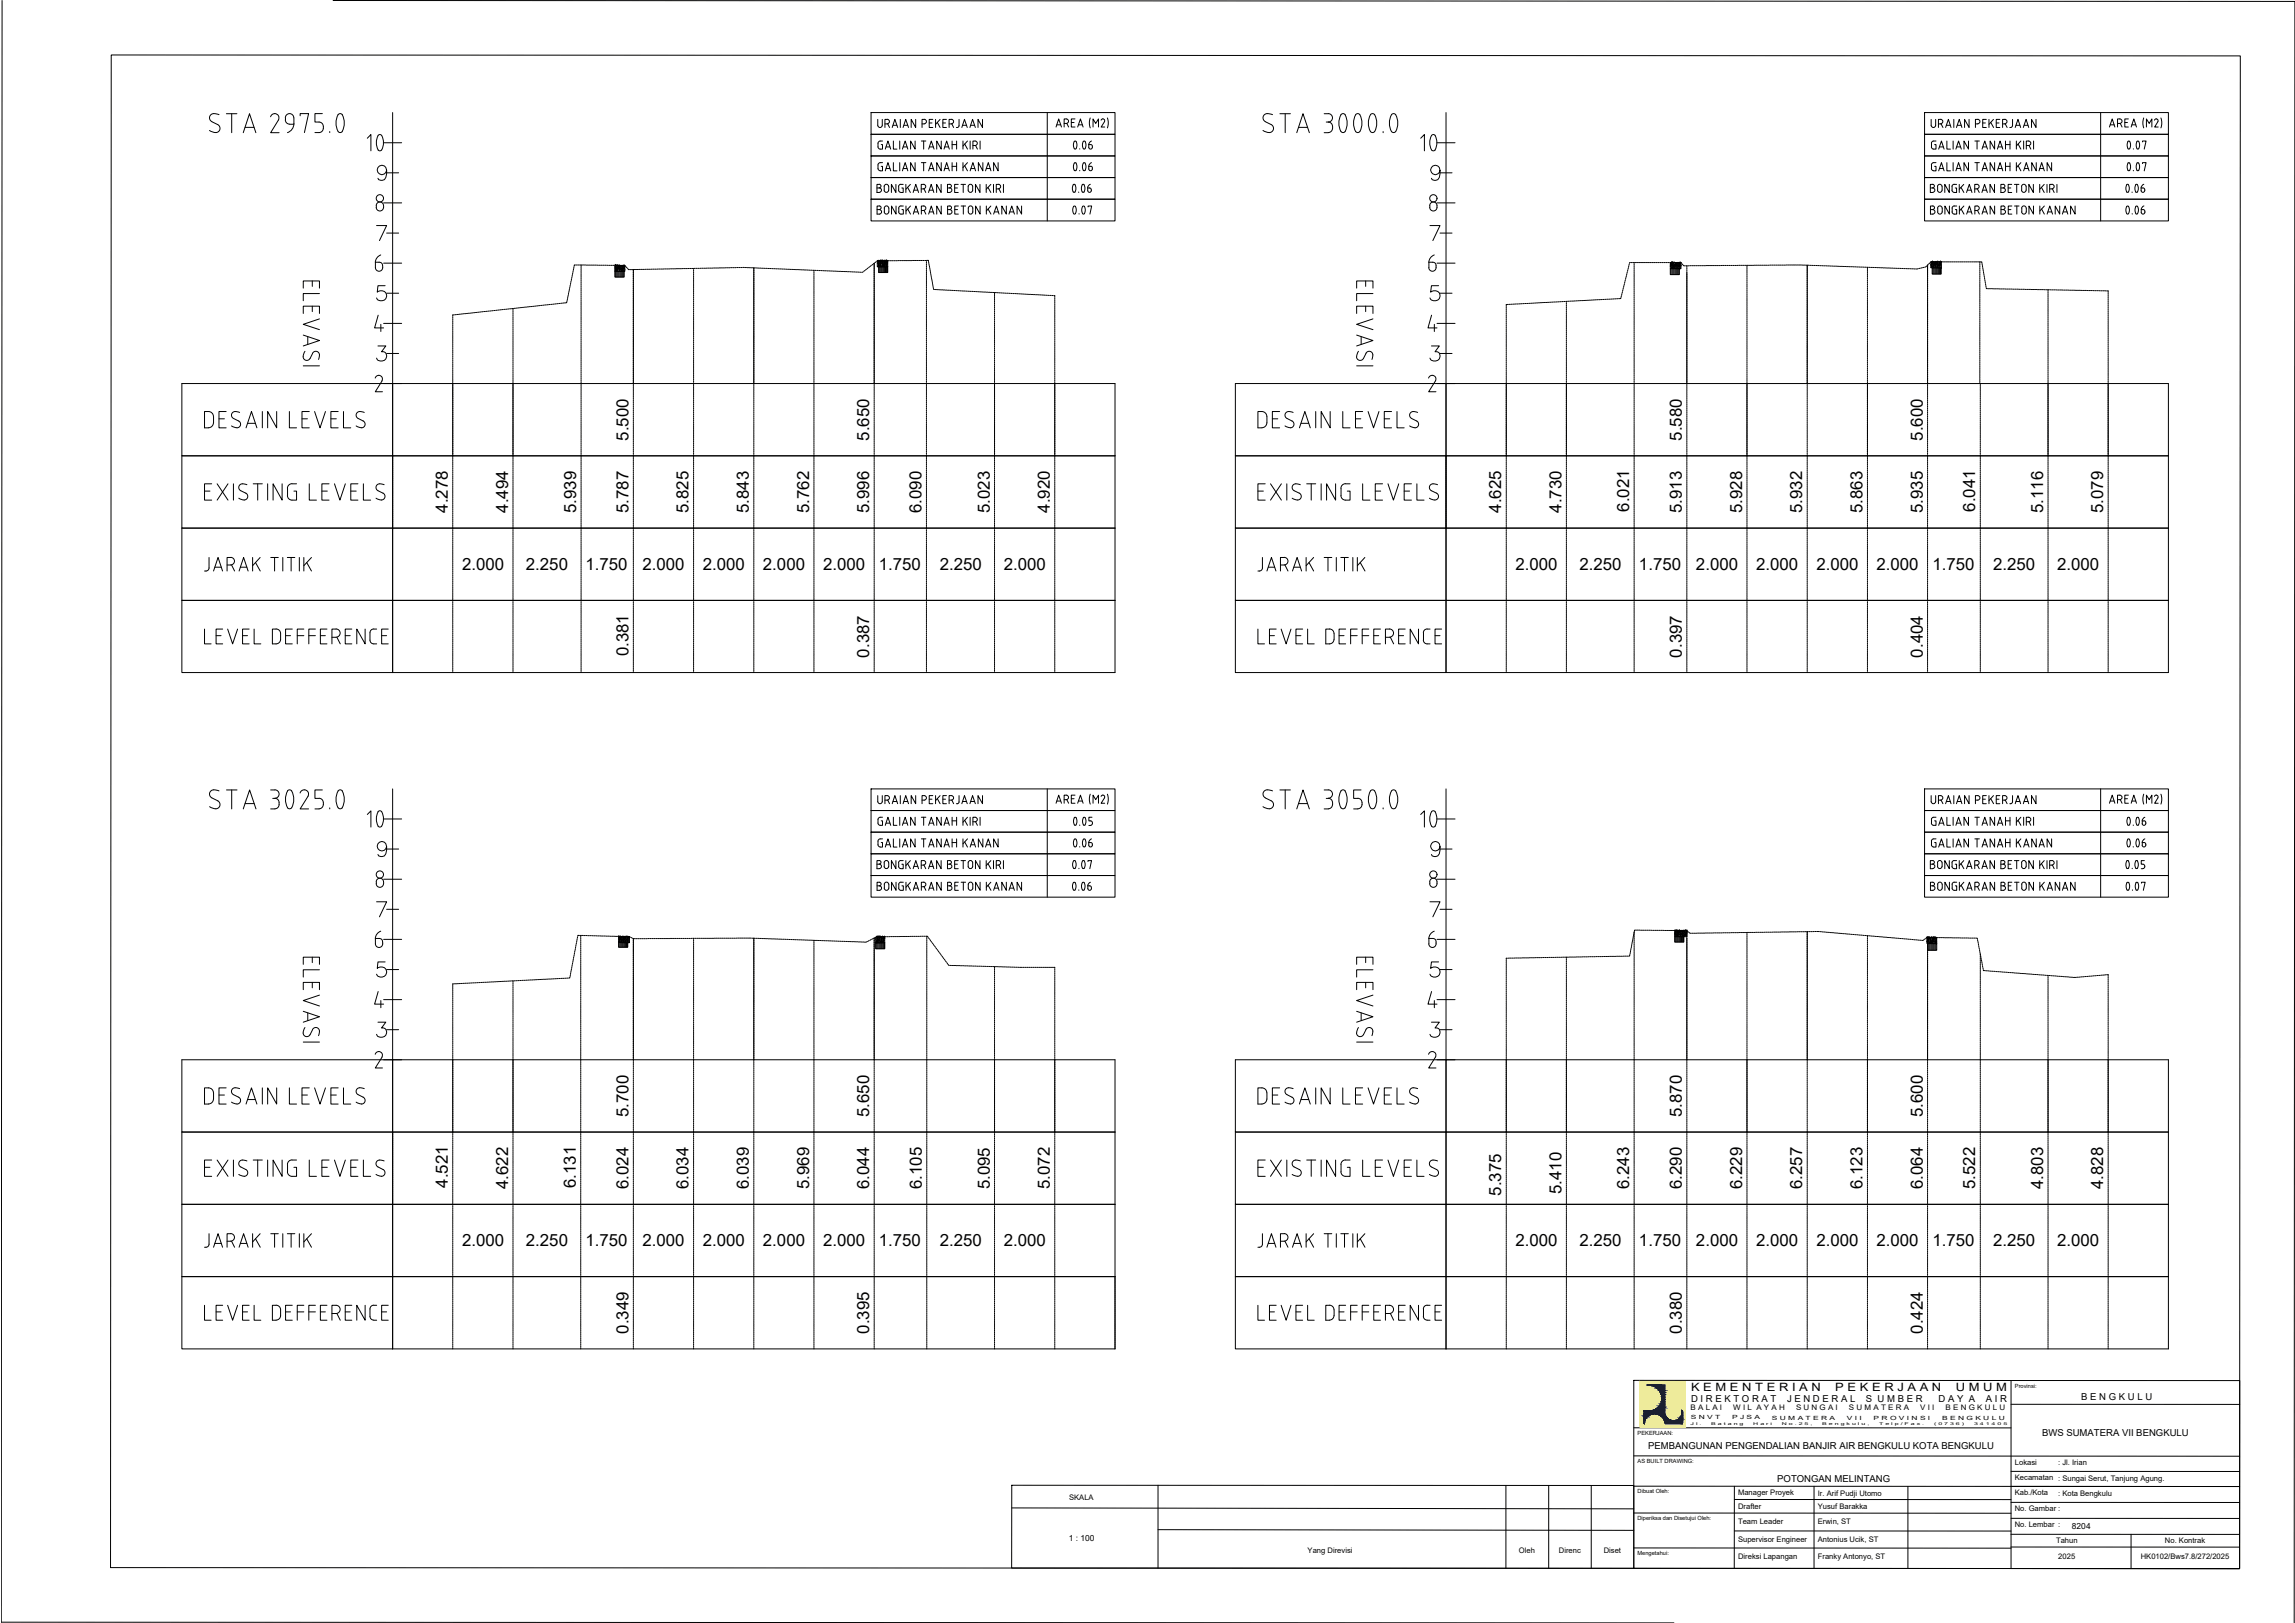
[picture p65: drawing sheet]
<svg xmlns="http://www.w3.org/2000/svg" width="420mm" height="297mm" viewBox="0 0 420 297" stroke-linecap="round" stroke-linejoin="round" font-family="sans-serif">
<defs><g id="words">
<g font-size="9.7">
<text x="63.9" y="153.8">10</text>
<text x="256.5" y="153.8">10</text>
</g>
<g font-size="9.3">
<text x="63.9" y="30">10</text>
<text x="256.5" y="30">10</text>
</g>
<g font-size="6.2">
<text x="67.7" y="50.8">6</text>
<text x="260.7" y="50.8">6</text>
<text x="36.7" y="119.2">LEVEL DEFFERENCE</text>
<text x="229.3" y="119.2">LEVEL DEFFERENCE</text>
</g>
<g font-size="5.7">
<text x="193.3" y="40.9">0.07</text>
<text x="386.3" y="40.9">0.06</text>
<text x="193.7" y="152.8">0.05</text>
<text x="386.3" y="152.8">0.06</text>
<text x="36.7" y="242.7">LEVEL DEFFERENCE</text>
<text x="229.3" y="242.7">LEVEL DEFFERENCE</text>
</g>
<g font-size="3.1">
<text x="115.1" y="80.7" transform="rotate(-90 115.1 80.7)">5.500</text>
<text x="159.1" y="80.7" transform="rotate(-90 159.1 80.7)">5.650</text>
<text x="307.9" y="80.7" transform="rotate(-90 307.9 80.7)">5.580</text>
<text x="352" y="80.7" transform="rotate(-90 352 80.7)">5.600</text>
<text x="82" y="93.8" transform="rotate(-90 82 93.8)">4.278</text>
<text x="93" y="93.8" transform="rotate(-90 93 93.8)">4.494</text>
<text x="105.5" y="93.9" transform="rotate(-90 105.5 93.9)">5.939</text>
<text x="115.1" y="93.9" transform="rotate(-90 115.1 93.9)">5.787</text>
<text x="126.1" y="93.9" transform="rotate(-90 126.1 93.9)">5.825</text>
<text x="137.1" y="93.9" transform="rotate(-90 137.1 93.9)">5.843</text>
<text x="148.1" y="93.9" transform="rotate(-90 148.1 93.9)">5.762</text>
<text x="159.1" y="93.9" transform="rotate(-90 159.1 93.9)">5.996</text>
<text x="168.7" y="93.9" transform="rotate(-90 168.7 93.9)">6.090</text>
<text x="181.2" y="93.9" transform="rotate(-90 181.2 93.9)">5.023</text>
<text x="192.2" y="93.8" transform="rotate(-90 192.2 93.8)">4.920</text>
<text x="274.8" y="93.9" transform="rotate(-90 274.8 93.9)">4.625</text>
<text x="285.9" y="93.8" transform="rotate(-90 285.9 93.8)">4.730</text>
<text x="298.3" y="93.7" transform="rotate(-90 298.3 93.7)">6.021</text>
<text x="307.9" y="93.9" transform="rotate(-90 307.9 93.9)">5.913</text>
<text x="318.9" y="93.9" transform="rotate(-90 318.9 93.9)">5.928</text>
<text x="329.9" y="93.9" transform="rotate(-90 329.9 93.9)">5.932</text>
<text x="341" y="93.9" transform="rotate(-90 341 93.9)">5.863</text>
<text x="352" y="93.9" transform="rotate(-90 352 93.9)">5.935</text>
<text x="361.6" y="93.7" transform="rotate(-90 361.6 93.7)">6.041</text>
<text x="374" y="93.9" transform="rotate(-90 374 93.9)">5.116</text>
<text x="385.1" y="93.9" transform="rotate(-90 385.1 93.9)">5.079</text>
<text x="84.6" y="104.3">2.000</text>
<text x="96.3" y="104.3">2.250</text>
<text x="107.2" y="104.3">1.750</text>
<text x="117.6" y="104.3">2.000</text>
<text x="128.7" y="104.3">2.000</text>
<text x="139.7" y="104.3">2.000</text>
<text x="150.7" y="104.3">2.000</text>
<text x="160.9" y="104.3">1.750</text>
<text x="172.1" y="104.3">2.250</text>
<text x="183.8" y="104.3">2.000</text>
<text x="277.4" y="104.3">2.000</text>
<text x="289.2" y="104.3">2.250</text>
<text x="300.1" y="104.3">1.750</text>
<text x="310.5" y="104.3">2.000</text>
<text x="321.5" y="104.3">2.000</text>
<text x="332.5" y="104.3">2.000</text>
<text x="343.6" y="104.3">2.000</text>
<text x="353.8" y="104.3">1.750</text>
<text x="364.9" y="104.3">2.250</text>
<text x="376.6" y="104.3">2.000</text>
<text x="115.1" y="120.1" transform="rotate(-90 115.1 120.1)">0.381</text>
<text x="159.1" y="120.3" transform="rotate(-90 159.1 120.3)">0.387</text>
<text x="307.9" y="120.3" transform="rotate(-90 307.9 120.3)">0.397</text>
<text x="352" y="120.3" transform="rotate(-90 352 120.3)">0.404</text>
<text x="115.1" y="204.4" transform="rotate(-90 115.1 204.4)">5.700</text>
<text x="159.1" y="204.4" transform="rotate(-90 159.1 204.4)">5.650</text>
<text x="307.9" y="204.4" transform="rotate(-90 307.9 204.4)">5.870</text>
<text x="352" y="204.4" transform="rotate(-90 352 204.4)">5.600</text>
<text x="82" y="217.4" transform="rotate(-90 82 217.4)">4.521</text>
<text x="93" y="217.6" transform="rotate(-90 93 217.6)">4.622</text>
<text x="105.4" y="217.4" transform="rotate(-90 105.4 217.4)">6.131</text>
<text x="115.1" y="217.6" transform="rotate(-90 115.1 217.6)">6.024</text>
<text x="126.1" y="217.6" transform="rotate(-90 126.1 217.6)">6.034</text>
<text x="137.1" y="217.6" transform="rotate(-90 137.1 217.6)">6.039</text>
<text x="148.1" y="217.6" transform="rotate(-90 148.1 217.6)">5.969</text>
<text x="159.1" y="217.6" transform="rotate(-90 159.1 217.6)">6.044</text>
<text x="168.8" y="217.6" transform="rotate(-90 168.8 217.6)">6.105</text>
<text x="181.2" y="217.7" transform="rotate(-90 181.2 217.7)">5.095</text>
<text x="192.2" y="217.6" transform="rotate(-90 192.2 217.6)">5.072</text>
<text x="274.8" y="218.8" transform="rotate(-90 274.8 218.8)">5.375</text>
<text x="285.9" y="218.6" transform="rotate(-90 285.9 218.6)">5.410</text>
<text x="298.3" y="217.6" transform="rotate(-90 298.3 217.6)">6.243</text>
<text x="307.9" y="217.6" transform="rotate(-90 307.9 217.6)">6.290</text>
<text x="318.9" y="217.6" transform="rotate(-90 318.9 217.6)">6.229</text>
<text x="329.9" y="217.6" transform="rotate(-90 329.9 217.6)">6.257</text>
<text x="341" y="217.6" transform="rotate(-90 341 217.6)">6.123</text>
<text x="352" y="217.6" transform="rotate(-90 352 217.6)">6.064</text>
<text x="361.6" y="217.6" transform="rotate(-90 361.6 217.6)">5.522</text>
<text x="374" y="217.6" transform="rotate(-90 374 217.6)">4.803</text>
<text x="385.1" y="217.6" transform="rotate(-90 385.1 217.6)">4.828</text>
<text x="84.6" y="228.1">2.000</text>
<text x="96.3" y="228.1">2.250</text>
<text x="107.2" y="228.1">1.750</text>
<text x="117.6" y="228.1">2.000</text>
<text x="128.7" y="228.1">2.000</text>
<text x="139.7" y="228.1">2.000</text>
<text x="150.7" y="228.1">2.000</text>
<text x="160.9" y="228.1">1.750</text>
<text x="172.1" y="228.1">2.250</text>
<text x="183.8" y="228.1">2.000</text>
<text x="277.4" y="228.1">2.000</text>
<text x="289.2" y="228.1">2.250</text>
<text x="300.1" y="228.1">1.750</text>
<text x="310.5" y="228.1">2.000</text>
<text x="321.5" y="228.1">2.000</text>
<text x="332.5" y="228.1">2.000</text>
<text x="343.6" y="228.1">2.000</text>
<text x="353.8" y="228.1">1.750</text>
<text x="364.9" y="228.1">2.250</text>
<text x="376.6" y="228.1">2.000</text>
<text x="115.1" y="244.1" transform="rotate(-90 115.1 244.1)">0.349</text>
<text x="159.1" y="244.1" transform="rotate(-90 159.1 244.1)">0.395</text>
<text x="307.9" y="244.1" transform="rotate(-90 307.9 244.1)">0.380</text>
<text x="352" y="244.1" transform="rotate(-90 352 244.1)">0.424</text>
</g>
<g font-size="2.1">
<text x="309.6" y="254.6">K E M E N T E R I A N</text>
<text x="336" y="254.6">P E K E R J A A N</text>
<text x="358.1" y="254.6">U M U M</text>
</g>
<g font-size="1.7">
<text x="309.6" y="256.5">D I R E K T O R A T</text>
<text x="327.2" y="256.5">J E N D E R A L</text>
<text x="341.6" y="256.5">S U M B E R</text>
<text x="354.9" y="256.5">D A Y A</text>
<text x="363.5" y="256.5">A I R</text>
<text x="381" y="256.3">B E N G K U L U</text>
<text x="373.8" y="262.8">BWS SUMATERA VII BENGKULU</text>
<text x="301.7" y="265.2">PEMBANGUNAN PENGENDALIAN BANJIR AIR BENGKULU KOTA BENGKULU</text>
<text x="325.4" y="271.2">POTONGAN MELINTANG</text>
</g>
<g font-size="1.5">
<text x="379.3" y="279.9">8204</text>
<text x="195.7" y="282.1">1 : 100</text>
</g>
<g font-size="1.4">
<text x="309.5" y="258.1">B A L A I</text>
<text x="317.3" y="258.1">W I L A Y A H</text>
<text x="328.8" y="258.1">S U N G A I</text>
<text x="338.5" y="258.1">S U M A T E R A</text>
<text x="351.5" y="258.1">V I I</text>
<text x="356.2" y="258.1">B E N G K U L U</text>
<text x="368.9" y="268.1">Lokasi</text>
<text x="376.8" y="268.2">: Jl. Irian</text>
<text x="195.7" y="274.5">SKALA</text>
<text x="318.2" y="273.7">Manager Proyek</text>
<text x="332.8" y="273.7">Ir. Arif Pudji Utomo</text>
<text x="368.9" y="273.7">Kab./Kota</text>
<text x="368.9" y="270.9">Kecamatan : Sungai Serut, Tanjung Agung.</text>
<text x="376.8" y="273.7">: Kota Bengkulu</text>
<text x="318.2" y="276.1">Drafter</text>
<text x="318.2" y="278.9">Team Leader</text>
<text x="332.8" y="276.1">Yusuf Barakka</text>
<text x="332.8" y="279">Erwin, ST</text>
<text x="368.9" y="276.6">No. Gambar :</text>
<text x="368.9" y="279.5">No. Lembar :</text>
<text x="239.4" y="284.1">Yang Direvisi</text>
<text x="278.1" y="284.2">Oleh</text>
<text x="285.4" y="284.2">Direnc</text>
<text x="293.6" y="284.2">Diset</text>
<text x="318.2" y="282.2">Supervisor Engineer</text>
<text x="318.2" y="285.3">Direksi Lapangan</text>
<text x="332.8" y="282.2">Antonius Ucik, ST</text>
<text x="332.8" y="285.4">Franky Antonyo, ST</text>
<text x="376.4" y="282.4">Tahun</text>
<text x="376.8" y="285.4">2025</text>
<text x="391.9" y="285.4">HK0102/Bws7.8/272/2025</text>
<text x="396.3" y="282.4">No. Kontrak</text>
</g>
<g font-size="1">
<text x="368.9" y="253.9">Provinsi:</text>
<text x="299.8" y="262.6">PEKERJAAN:</text>
<text x="309.5" y="259.8">S N V T</text>
<text x="317.1" y="259.8">P J S A</text>
<text x="324.4" y="259.8">S U M A T E R A</text>
<text x="338.1" y="259.8">V I I</text>
<text x="343" y="259.8">P R O V I N S I</text>
<text x="355.5" y="259.8">B E N G K U L U</text>
<text x="299.8" y="267.7">AS BUILT DRAWING:</text>
<text x="299.8" y="273.3">Dibuat Oleh:</text>
<text x="299.8" y="278.2">Diperiksa dan Disetujui Oleh:</text>
<text x="299.8" y="284.6">Mengetahui:</text>
</g>
<g font-size=".7">
<text x="309.5" y="260.9">J l .</text>
<text x="313.3" y="260.9">B a t a n g</text>
<text x="321" y="260.9">H a r i</text>
<text x="326.2" y="260.9">N o . 2 5 ,</text>
<text x="333.6" y="260.9">B e n g k u l u ,</text>
<text x="344" y="260.9">T e l p / F a x .</text>
<text x="354.1" y="260.9">( 0 7 3 6 )</text>
<text x="361.4" y="260.9">3 4 1 4 0 5</text>
</g>
</g></defs>
<!-- layer: C-SECTIONVIEWS_Text (Titles) -->
<g fill="none" stroke="#000" stroke-width=".18">
<path d="M38.8 22.3l1.1 .5a.83 .83 0 0 1 .2 1.2 .83 .83 0 0 1-1.2 .2l-.6-.3M40.1 21l-.3-.1a.87 .87 0 0 0-1.2 .1 .87 .87 0 0 0 0 1.1l.2 .2M41.4 20.8h2M42.4 20.8v3.5M44.5 24.3l1.2-3.5 1.1 3.5M44.9 23.3h1.6M49.5 21.4a.78 .78 0 0 1 1.1-.5 .78 .78 0 0 1 .4 1.1M51 22l-1.4 2.3h1.5M52.2 21.6a.77 .77 0 0 1 .8-.8 .77 .77 0 0 1 .8 .8M52.2 21.9a.77 .77 0 0 0 .8 .8M52.3 21.6v.4M53 22.7h.8"/>
<path d="M53.8 22.6a1.75 1.75 0 0 1-1.2 1.7M53.8 21.6v1M54.9 21.2v-.4h1.6l-.8 3.5M59 20.8h-1.3v1.5h.7a.77 .77 0 0 1 .8 .8M59.2 23.5a.77 .77 0 0 1-.8 .8h-.7M59.2 23.1v.4M60.4 24.1v.2M69.1 37.2a.79 .79 0 0 1 1.2 .4 .79 .79 0 0 1-.8 1 .85 .85 0 0 1-.6-.6 .85 .85 0 0 1 .2-.8zM231.6 22.3l1.1 .5a.83 .83 0 0 1 .3 1.2 .83 .83 0 0 1-1.2 .2l-.6-.3M233 21l-.3-.1a.87 .87 0 0 0-1.2 .1 .87 .87 0 0 0-.1 1.1l.2 .2M234.3 20.8h1.9M235.3 20.8v3.5"/>
<path d="M237.4 24.3l1.1-3.5 1.2 3.5M237.7 23.3h1.7M242.4 20.8h.8M242.4 24.3h.8M242.8 22.3h.4M243.2 20.8a.77 .77 0 0 1 .7 .8 .77 .77 0 0 1-.7 .7M243.2 22.3a.98 .98 0 0 1 .8 1 .98 .98 0 0 1-.8 1M246.2 21a3.2 3.2 0 0 1 0 3.1M246.3 21l-.6-.2a2.65 2.65 0 0 0 0 3.4l.6-.1M248.3 20.9l.4-.1a2.65 2.65 0 0 1 0 3.4h-.3a2.72 2.72 0 0 1-.1-3.3zM251 20.9l.4-.1a2.65 2.65 0 0 1 0 3.4h-.3a2.72 2.72 0 0 1-.1-3.3zM253.2 24.1v.2"/>
<path d="M261.9 37.2a.79 .79 0 0 1 1.2 .4 .79 .79 0 0 1-.7 1 .85 .85 0 0 1-.7-.6 .85 .85 0 0 1 .2-.8zM55.5 52.7v-1.3h3v1.3M55.5 57.4v-1.4h3v1.4M57.2 51.4v1M57.2 56v1M58.5 53.7h-3v1.3M58.5 58.4l-3 1 3 .9M68.9 41.3h1.9l-1.3 2.7M69.2 57.7l-.6 2.3h1.6M69.7 59.4v1.3M70.5 52.3h-1.3l-.1 1.2a.98 .98 0 0 1 1.4-.1 .98 .98 0 0 1-.1 1.5 .98 .98 0 0 1-1.5-.4M248.4 52.7v-1.3h3v1.3"/>
<path d="M248.4 57.4v-1.4h3v1.4M250 51.4v1M250 56v1M251.4 53.7h-3v1.3M251.4 58.4l-3 1 3 .9M261.8 41.3h1.8l-1.3 2.7M262.1 57.7l-.7 2.3h1.7M262.6 59.4v1.3M263.4 52.3h-1.3l-.2 1.2a.98 .98 0 0 1 1.5-.1 .98 .98 0 0 1-.2 1.5 .98 .98 0 0 1-1.4-.4M39.1 76.2a.9 .9 0 0 0-.9-.9h-.8v3h.8M39.1 76.2v1.2a.9 .9 0 0 1-.9 .9M40.1 76.7h1"/>
<path d="M41.4 75.3h-1.3v3h1.3M42.4 78l1 .3M43.7 77a.67 .67 0 0 1 .3 .8 .67 .67 0 0 1-.6 .5M43.9 75.5l-.3-.1a.73 .73 0 0 0-1.1 .1 .73 .73 0 0 0 .2 1.1l1 .5M45 78.3l1-3 1 3M45.3 77.5h1.4M48 75.3v3M50.7 75.3v3l-1.7-3v3M53 75.3v3h1.3M55.3 76.7h1M55.5 61.3l3 1-3 1M55.5 67h3"/>
<path d="M55.8 64.3l-.3 1M56.3 61.6v1.4M56.6 75.3h-1.3v3h1.3M57.2 64.7a.73 .73 0 0 1 1.1-.2 .73 .73 0 0 1 .1 1l-.1 .3M57.2 64.7l-.4 .9a.67 .67 0 0 1-.8 .3 .67 .67 0 0 1-.5-.6M57.6 75.3l1 3 1-3M60.6 76.7h1M61.9 75.3h-1.3v3h1.3M62.9 75.3v3h1.3M65.2 78l1 .3M65.6 76.6l.9 .5M66.5 77a.67 .67 0 0 1 .3 .8 .67 .67 0 0 1-.6 .5"/>
<path d="M66.7 75.5l-.3-.1a.73 .73 0 0 0-1 .1 .73 .73 0 0 0 .2 1.1M68.7 69.2a.67 .67 0 0 1 .9-.5 .67 .67 0 0 1 .3 1M69.2 63.3h1.4l-.7 1.1a.88 .88 0 0 1 .9 1 .88 .88 0 0 1-1.2 .7l-.4-.2-.3-.4M69.9 69.7l-1.2 2h1.3M231.9 77.4a.9 .9 0 0 1-.9 .9M231.9 76.2a.9 .9 0 0 0-.9-.9h-.7v3h.7M231.9 76.2v1.2M232.9 76.7h1M234.3 75.3h-1.4v3h1.4M235.3 78l.9 .3M236.5 77a.67 .67 0 0 1 .4 .8 .67 .67 0 0 1-.7 .5M236.7 75.5l-.2-.1a.73 .73 0 0 0-1.1 .1 .73 .73 0 0 0 .2 1.1l.9 .5"/>
<path d="M237.9 78.3l1-3 1 3M238.2 77.5h1.4M240.9 75.3v3M243.5 75.3v3l-1.6-3v3M245.8 75.3v3h1.4M248.2 76.7h.9M248.3 65.3a.67 .67 0 0 0 .6 .6 .67 .67 0 0 0 .7-.3l.5-.9a.73 .73 0 0 1 1-.2 .73 .73 0 0 1 .2 1l-.1 .3M248.4 61.3l3 1-3 1M248.4 67h3M248.7 64.3l-.3 1M249.2 61.6v1.4M249.5 75.3h-1.3v3h1.3"/>
<path d="M250.5 75.3l1 3 1-3M253.4 76.7h1M254.8 75.3h-1.4v3h1.4M255.8 75.3v3h1.3M258.1 78l1 .3M259.3 77a.67 .67 0 0 1 .4 .8 .67 .67 0 0 1-.6 .5M259.5 75.5l-.2-.1a.73 .73 0 0 0-1.1 .1 .73 .73 0 0 0 .2 1.1l1 .5M261.5 69.2a.68 .68 0 0 1 1-.5 .68 .68 0 0 1 .3 1M262.1 63.3h1.4l-.8 1.1a.88 .88 0 0 1 .9 1 .88 .88 0 0 1-1.2 .7l-.3-.2-.3-.4M262.8 69.7l-1.2 2h1.3M37.4 89.9h1M38.8 88.5h-1.4v3h1.4"/>
<path d="M39.8 88.5l1.9 3M41.7 88.5l-1.9 3M42.7 88.5v3M45.2 88.7l-.3-.1a.73 .73 0 0 0-1 .2 .73 .73 0 0 0 .2 1l.9 .5a.71 .71 0 0 1 .2 1 .71 .71 0 0 1-1 .1l-.5-.2M46.4 88.5h1.6M47.2 88.5v3M49 88.5v3M51.6 88.5v3l-1.6-3v3M52.6 89.4v1.3a.84 .84 0 0 0 .9 .8h.8v-1.6h-.5M53.5 88.5a.84 .84 0 0 0-.9 .9M53.5 88.5h.8M56.6 88.5v3h1.3"/>
<path d="M58.9 89.9h1M60.2 88.5h-1.3v3h1.3M61.2 88.5l1 3 1-3M64.2 89.9h1M65.5 88.5h-1.3v3h1.3M66.5 88.5v3h1.4M70.3 88.7l-.2-.1a.73 .73 0 0 0-1.1 .2 .73 .73 0 0 0 .2 1l.9 .5a.71 .71 0 0 1 .2 1 .71 .71 0 0 1-1 .1l-.5-.2M230.3 89.9h1M231.6 88.5h-1.3v3h1.3M232.6 88.5l2 3M234.6 88.5l-2 3M235.6 88.5v3"/>
<path d="M236.6 91.2l1 .3M238.1 88.7l-.3-.1a.73 .73 0 0 0-1.1 .2 .73 .73 0 0 0 .2 1l1 .5a.66 .66 0 0 1 .3 .7 .66 .66 0 0 1-.6 .5M239.2 88.5h1.7M240.1 88.5v3M241.9 88.5v3M244.5 88.5v3l-1.6-3v3M245.5 89.4v1.3a.84 .84 0 0 0 .8 .8h.9v-1.6h-.5M246.3 88.5a.84 .84 0 0 0-.8 .9M246.3 88.5h.9M249.5 88.5v3h1.3M251.8 89.9h1M253.1 88.5h-1.3v3h1.3"/>
<path d="M254.1 88.5l1 3 1-3M257.1 89.9h1M258.4 88.5h-1.3v3h1.3M259.4 88.5v3h1.3M261.7 91.2l1 .3M262.1 89.8l.9 .4a.67 .67 0 0 1 .3 .8 .67 .67 0 0 1-.6 .5M263.2 88.7l-.3-.1a.73 .73 0 0 0-1 .2 .73 .73 0 0 0 .1 1M38.3 102v1.9a.63 .63 0 0 1-.9 .6M39.1 104.5l.8-2.5 .8 2.5M39.3 103.8h1.2M41.6 103.4h.6a.68 .68 0 0 0 .7-.7 .68 .68 0 0 0-.7-.7h-.6v2.5M42.4 103.4l.5 1.1"/>
<path d="M43.8 104.5l.8-2.5 .8 2.5M44 103.8h1.2M46.2 102v2.5M46.8 103l.8 1.5M47.6 102l-1.4 1.5M49.6 102h1.3M50.3 102v2.5M51.8 102v2.5M52.6 102h1.4M53.3 102v2.5M54.8 102v2.5M55.6 102v2.5"/>
<path d="M56.2 103l.8 1.5M57 102l-1.4 1.5M230.3 104.5h.3M231.1 102v1.9l-.3 .5-.2 .1M231.9 104.5l.9-2.5 .8 2.5M232.2 103.8h1.2M234.4 103.4h.7a.68 .68 0 0 0 .7-.7 .68 .68 0 0 0-.7-.7h-.7v2.5M235.2 103.4l.6 1.1M236.6 104.5l.9-2.5 .8 2.5M236.9 103.8h1.1M239.1 102v2.5M239.6 103l.9 1.5"/>
<path d="M240.5 102l-1.4 1.5M242.4 102h1.4M243.1 102v2.5M244.6 102v2.5M245.5 102h1.3M246.1 102v2.5M247.7 102v2.5M248.5 102v2.5M249 103l.9 1.5M249.9 102l-1.4 1.5M38.4 147.6l1.1 .4M38.8 146l1.1 .6a.77 .77 0 0 1 .4 .8 .77 .77 0 0 1-.8 .6"/>
<path d="M40.1 144.7l-.3-.1a.87 .87 0 0 0-1.2 .1 .87 .87 0 0 0 0 1.2l.2 .1M41.5 144.6h1.9M42.4 144.6v3.4M44.5 148l1.2-3.4 1.2 3.4M44.9 147.1h1.6M49.6 144.6h.7M49.6 148h.7M49.9 146.1h.4M50.3 144.6a.77 .77 0 0 1 .8 .7 .77 .77 0 0 1-.8 .8 .86 .86 0 0 1 .8 1.2M51.1 147.3a.77 .77 0 0 1-.8 .7M52.7 144.6h.5a2.66 2.66 0 0 1 0 3.4h-.3a2.81 2.81 0 0 1-.2-3.4zM54.9 145.1a.79 .79 0 0 1 1.1-.5 .79 .79 0 0 1 .4 1.1l-1.5 2.3h1.6"/>
<path d="M57.7 148h.7M58.4 146.1a.77 .77 0 0 1 .8 .8M59 144.6h-1.3v1.5h.7M59.2 147.3a.77 .77 0 0 1-.8 .7M59.2 146.9v.4M60.4 147.9v.1M231.6 146l1.1 .6a.83 .83 0 0 1 .3 1.2 .83 .83 0 0 1-1.2 .1l-.6-.3M233 144.7l-.3-.1a.87 .87 0 0 0-1.2 .1 .87 .87 0 0 0-.1 1.2l.2 .1M234.3 144.6h1.9M235.3 144.6v3.4M237.4 148l1.1-3.4 1.2 3.4M237.7 147.1h1.7"/>
<path d="M242.4 144.6h.8M242.4 148h.8M242.8 146.1h.4M243.2 144.6a.77 .77 0 0 1 .7 .7 .77 .77 0 0 1-.7 .8 .89 .89 0 0 1 .8 1.2M243.9 147.3a.77 .77 0 0 1-.7 .7M246.2 144.8a3.2 3.2 0 0 1 0 3M246.3 144.7l-.6-.1a2.65 2.65 0 0 0 0 3.4l.6-.2M247.8 148h.8M248.6 146.1a.89 .89 0 0 1 .8 1.2M249.2 144.6h-1.4v1.5h.8M249.3 147.3a.77 .77 0 0 1-.7 .7M251 144.6h.4a2.65 2.65 0 0 1 0 3.4h-.3a2.72 2.72 0 0 1-.1-3.4z"/>
<path d="M55.5 176.5v-1.3h3v1.3M57.2 175.2v1M57.2 179.8v1M58.5 177.5h-3v1.3M68.9 165h1.9l-1.3 2.8M69.1 160.9a.8 .8 0 0 1 1.2 .5 .8 .8 0 0 1-.8 1 .86 .86 0 0 1-.7-.6 .86 .86 0 0 1 .3-.9zM69.7 170.4a1.51 1.51 0 0 0-1 1.4M70 172.4l-.1-.5a1.28 1.28 0 0 0-1.2-.1v.9a.7 .7 0 0 0 .9 .7 .7 .7 0 0 0 .5-1M70.5 176.1h-1.3l-.1 1.1a.98 .98 0 0 1 1.4 0 .98 .98 0 0 1-.1 1.5 .98 .98 0 0 1-1.5-.4M248.4 176.5v-1.3h3v1.3M250 175.2v1M250 179.8v1"/>
<path d="M251.4 177.5h-3v1.3M261.6 172.7a.7 .7 0 0 0 .8 .7 .7 .7 0 0 0 .5-1l-.2-.5a1.28 1.28 0 0 0-1.1-.1v.9M261.8 165h1.8l-1.3 2.8M261.9 160.9a.8 .8 0 0 1 1.2 .5 .8 .8 0 0 1-.7 1 .86 .86 0 0 1-.7-.6 .86 .86 0 0 1 .2-.9zM262.6 170.4a1.51 1.51 0 0 0-1 1.4M263.4 176.1h-1.3l-.2 1.1a.98 .98 0 0 1 1.5 0 .98 .98 0 0 1-.2 1.5 .98 .98 0 0 1-1.4-.4M41.4 199.1h-1.3v3h1.3M43.9 199.2h-.3a.73 .73 0 0 0-1.1 .1 .73 .73 0 0 0 .2 1l1 .5M48 199.1v3M50.7 199.1v3l-1.7-3v3M53 199.1v3h1.3M55.5 181.1v-1.3h3v1.3"/>
<path d="M55.5 185.1l3 1-3 1M55.5 190.7h3M55.8 188.1l-.3 .9M56.3 185.4v1.4M56.6 199.1h-1.3v3h1.3M57.2 188.4a.73 .73 0 0 1 1.1-.2 .73 .73 0 0 1 .1 1.1l-.1 .2M57.2 188.4l-.4 1a.67 .67 0 0 1-.8 .3 .67 .67 0 0 1-.5-.6M57.6 199.1l1 3 1-3M58.5 182.1l-3 1 3 1M61.9 199.1h-1.3v3h1.3M62.9 199.1v3h1.3M66.7 199.2h-.3a.73 .73 0 0 0-1 .1 .73 .73 0 0 0 .2 1"/>
<path d="M68.7 193a.67 .67 0 0 1 .9-.5 .67 .67 0 0 1 .3 1M69.2 187.1h1.4l-.7 1a.88 .88 0 0 1 .9 1 .88 .88 0 0 1-1.2 .7l-.4-.1-.3-.4M69.2 181.5l-.6 2.3h1.6M69.7 183.1v1.3M69.9 193.5l-1.2 2h1.3M234.3 199.1h-1.4v3h1.4M236.7 199.2h-.2a.73 .73 0 0 0-1.1 .1 .73 .73 0 0 0 .2 1l.9 .5M240.9 199.1v3M243.5 199.1v3l-1.6-3v3M245.8 199.1v3h1.4M248.3 189.1a.67 .67 0 0 0 .6 .6 .67 .67 0 0 0 .7-.3l.5-1a.73 .73 0 0 1 1-.2 .73 .73 0 0 1 .2 1.1l-.1 .2M248.4 181.1v-1.3h3v1.3"/>
<path d="M248.4 185.1l3 1-3 1M248.4 190.7h3M248.7 188.1l-.3 .9M249.2 185.4v1.4M249.5 199.1h-1.3v3h1.3M250.5 199.1l1 3 1-3M251.4 182.1l-3 1 3 1M254.8 199.1h-1.4v3h1.4M255.8 199.1v3h1.3M259.5 199.2h-.2a.73 .73 0 0 0-1.1 .1 .73 .73 0 0 0 .2 1l1 .5M261.5 193a.68 .68 0 0 1 1-.5 .68 .68 0 0 1 .3 1M262.1 187.1h1.4l-.8 1a.88 .88 0 0 1 .9 1.1 .88 .88 0 0 1-1.2 .6l-.3-.1-.3-.4"/>
<path d="M262.1 181.5l-.7 2.3h1.7M262.6 183.1v1.3M262.8 193.5l-1.2 2h1.3M37.4 213.6h1M38.2 202a.9 .9 0 0 0 .9-.9v-1.1a.94 .94 0 0 0-.9-.9h-.8v3h.8M38.8 212.3h-1.4v3h1.4M39.8 212.3l1.9 3M40.1 200.4h1M41.7 212.3l-1.9 3M42.4 201.7l1 .3M42.7 212.3v3M43.7 200.8a.67 .67 0 0 1 .3 .8 .67 .67 0 0 1-.6 .5"/>
<path d="M43.7 214.9l1 .4M45 214a.67 .67 0 0 1 .3 .8 .67 .67 0 0 1-.6 .5M45 202.1l1-3 1 3M45.2 212.5l-.3-.1a.73 .73 0 0 0-1 .1 .73 .73 0 0 0 .2 1.1l.9 .4M45.3 201.2h1.4M46.4 212.3h1.6M47.2 212.3v3M49 212.3v3M51.6 212.3v3l-1.6-3v3M53.5 212.3a.8 .8 0 0 0-.9 .8v1.4a.84 .84 0 0 0 .9 .8h.8v-1.7h-.5M53.5 212.3h.8M55.3 200.4h1"/>
<path d="M56.6 212.3v3h1.3M58.9 213.6h1M60.2 212.3h-1.3v3h1.3M60.6 200.4h1M61.2 212.3l1 3 1-3M64.2 213.6h1M65.2 201.7l1 .3M65.5 212.3h-1.3v3h1.3M65.6 200.3l.9 .5M66.5 200.8a.67 .67 0 0 1 .3 .8 .67 .67 0 0 1-.6 .5M66.5 212.3v3h1.4M68.8 214.9l1 .4"/>
<path d="M70.1 214a.67 .67 0 0 1 .4 .8 .67 .67 0 0 1-.7 .5M70.3 212.5l-.2-.1a.73 .73 0 0 0-1.1 .1 .73 .73 0 0 0 .2 1.1l.9 .4M230.3 213.6h1M231.6 212.3h-1.3v3h1.3M231.9 201.1a.9 .9 0 0 1-.9 .9M231.9 200a.9 .9 0 0 0-.9-.9h-.7v3h.7M231.9 200v1.2M232.6 212.3l2 3M232.9 200.4h1M234.6 212.3l-2 3M235.3 201.7l.9 .3M235.6 212.3v3"/>
<path d="M236.5 200.8a.67 .67 0 0 1 .4 .8 .67 .67 0 0 1-.7 .5M236.6 214.9l1 .4M237.9 214a.67 .67 0 0 1 .3 .8 .67 .67 0 0 1-.6 .5M237.9 202.1l1-3 1 3M238.1 212.5l-.3-.1a.73 .73 0 0 0-1.1 .1 .73 .73 0 0 0 .2 1.1l1 .4M238.2 201.2h1.4M239.2 212.3h1.7M240.1 212.3v3M241.9 212.3v3M244.5 212.3v3l-1.6-3v3M246.3 212.3a.8 .8 0 0 0-.8 .8v1.4a.84 .84 0 0 0 .8 .8h.9v-1.7h-.5M246.3 212.3h.9"/>
<path d="M248.2 200.4h.9M249.5 212.3v3h1.3M251.8 213.6h1M253.1 212.3h-1.3v3h1.3M253.4 200.4h1M254.1 212.3l1 3 1-3M257.1 213.6h1M258.1 201.7l1 .3M258.4 212.3h-1.3v3h1.3M259.3 200.8a.67 .67 0 0 1 .4 .8 .67 .67 0 0 1-.6 .5M259.4 212.3v3h1.3M261.7 214.9l1 .4"/>
<path d="M262.1 213.6l.9 .4M263 214a.67 .67 0 0 1 .3 .8 .67 .67 0 0 1-.6 .5M263.2 212.5l-.3-.1a.73 .73 0 0 0-1 .1 .73 .73 0 0 0 .1 1.1M38.3 225.8v1.9a.63 .63 0 0 1-.9 .6M39.1 228.3l.8-2.5 .8 2.5M39.3 227.6h1.2M41.6 227.2l.6-.1a.68 .68 0 0 0 .7-.6 .68 .68 0 0 0-.7-.7h-.6v2.5M42.4 227.2l.5 1.1M43.8 228.3l.8-2.5 .8 2.5M44 227.6h1.2M46.2 225.8v2.5M46.8 226.7l.8 1.6"/>
<path d="M47.6 225.8l-1.4 1.5M49.6 225.8h1.3M50.3 225.8v2.5M51.8 225.8v2.5M52.6 225.8h1.4M53.3 225.8v2.5M54.8 225.8v2.5M55.6 225.8v2.5M56.2 226.7l.8 1.6M57 225.8l-1.4 1.5M230.3 228.3h.3M231.1 225.8v1.9l-.3 .5-.2 .1"/>
<path d="M231.9 228.3l.9-2.5 .8 2.5M232.2 227.6h1.2M234.4 227.2l.7-.1a.68 .68 0 0 0 .7-.6 .68 .68 0 0 0-.7-.7h-.7v2.5M235.2 227.2l.6 1.1M236.6 228.3l.9-2.5 .8 2.5M236.9 227.6h1.1M239.1 225.8v2.5M239.6 226.7l.9 1.6M240.5 225.8l-1.4 1.5M242.4 225.8h1.4M243.1 225.8v2.5M244.6 225.8v2.5"/>
<path d="M245.5 225.8h1.3M246.1 225.8v2.5M247.7 225.8v2.5M248.5 225.8v2.5M249 226.7l.9 1.6M249.9 225.8l-1.4 1.5"/>
<circle cx="69.5" cy="36.3" r=".67"/>
<circle cx="262.4" cy="36.3" r=".67"/>
<circle cx="69.5" cy="160.1" r=".67"/>
<circle cx="262.4" cy="160.1" r=".67"/>
</g>
<!-- layer: C-SECTIONVIEWS_Grid -->
<g fill="none" stroke="#000" stroke-width=".18">
<path d="M70.2 37.1h3.3M71.9 20.6v102.5M263.1 37.1h3.3M264.7 20.6v102.5M70.2 59.2h3.3M70.8 53.7h2.2M70.8 42.7h2.2M263.1 59.2h3.3M263.6 53.7h2.2M263.6 42.7h2.2M70.8 64.7h2.2M73.5 70.2h-40.2v13.2h38.6v-13.2h132.2v52.9h-132.2"/>
<path d="M263.6 64.7h2.2M266.4 70.2h-40.2v13.2h38.5v-13.2h132.3v52.9h-132.3M33.3 83.4h170.8h-132.2v13.3h-38.6zM33.3 96.7h170.8h-132.2v13.2h-38.6zM226.2 83.4h170.8h-132.3v13.3h-38.5zM226.2 96.7h170.8h-132.3v13.2h-38.5zM33.3 109.9h170.8h-132.2v13.2h-38.6zM226.2 109.9h170.8h-132.3v13.2h-38.5zM71.9 144.4v102.5M264.7 144.4v102.5M70.2 171.9h3.3M70.2 160.9h3.3"/>
<path d="M70.8 177.4h2.2M70.8 166.4h2.2M263.1 171.9h3.3M263.1 160.9h3.3M263.6 177.4h2.2M263.6 166.4h2.2M70.2 183h3.3M70.8 188.5h2.2M73.5 194h-40.2v13.2h38.6v-13.2h132.2v52.9h-132.2M263.1 183h3.3M263.6 188.5h2.2M266.4 194h-40.2v13.2h38.5v-13.2h132.3v52.9h-132.3"/>
<path d="M33.3 207.2h170.8h-132.2v13.2h-38.6zM226.2 207.2h170.8h-132.3v13.2h-38.5zM33.3 220.4h170.8h-132.2v13.2h-38.6zM33.3 233.6h170.8h-132.2v13.3h-38.6zM226.2 220.4h170.8h-132.3v13.2h-38.5zM226.2 233.6h170.8h-132.3v13.3h-38.5z"/>
</g>
<!-- layer: KOP -->
<g fill="none" stroke="#000" stroke-width=".18">
<path d="M.4 .1l-.2 296.8 306.3 .1M20.4 10.1l389.7 .1-.1 276.9-389.8-.2zM61 .1l359.1 .2-.1 296.7M299.1 252.6l110.9 .1v34.4l-110.9-.1zM368.2 252.7v34.4h41.8M368.2 257h41.8M185.2 271.8l113.9 .1v15.1h-113.9zM185.2 276l113.9 .1M212 271.8v15.2M212 280l87.1 .1M275.7 271.9v15.1M283.5 271.9v15.1"/>
<path d="M291.3 271.9v15.1M299.1 266.5h110.9M299.1 272l110.9 .1M299.1 261.3h69.1M299.1 276.9l69.1 .1M317.5 274.4l50.7 .1M317.5 272v15M332.1 272v15M349.3 272v15M368.2 269.3h41.8M368.2 275h41.8M368.2 277.9h41.8"/>
<path d="M299.1 283.3h69.1M317.5 280.2h50.7M368.2 283.1l41.8 .1M368.2 280.8h41.8M390.1 280.8v6.3"/>
</g>
<path d="M300.2 252.8l8.3 8.4v-8.4zM300.2 252.8l8.3 8.4h-8.3z" fill="#f4ee51" stroke="#f4ee51" stroke-width=".18"/>
<path d="M300.2 252.8h8.3v8.4h-8.3zM308.5 252.8v8.4" fill="none" stroke="#f4ee51" stroke-width=".18"/>
<g fill="#002080" stroke="#002080" stroke-width=".18">
<path d="M301.5 253.4l3.3 .2v-.2zM301.5 253.4l3.3 .2h-3.3z"/>
<path d="M302.2 253.6l2.6 .1v-.1zM302.2 253.6l2.6 .1z"/>
<path d="M302.7 253.7l2.1 .2v-.2zM302.7 253.7l2.1 .2h-1.7z"/>
<path d="M303.1 253.9l1.7 .2v-.2zM303.1 253.9l1.7 .2h-1.4z"/>
<path d="M303.4 254.1l1.4 .4v-.4zM303.4 254.1l1.4 .4h-1.1z"/>
<path d="M303.7 254.5l1.1 .3v-.3zM303.7 254.5l1.1 .3h-.8z"/>
<path d="M304 254.8l.8 .4v-.4zM304 254.8l.8 .4h-.7z"/>
<path d="M304.1 255.2l.7 .5v-.5zM304.1 255.2l.7 .5h-.6z"/>
<path d="M304.2 255.7l.6 .4v-.4zM304.2 255.7l.6 .4h-.6z"/>
<path d="M304.2 256.1l.6 .4v-.4zM304.2 256.1l.6 .4h-.7z"/>
<path d="M304.1 256.5l.7 .4v-.4zM304.1 256.5l.7 .4h-.8z"/>
<path d="M304 256.9l.8 .4v-.4zM304 256.9l.8 .4h-1.1z"/>
<path d="M303.7 257.3l1.1 .3v-.3zM303.7 257.3l1.1 .3h-1.4z"/>
<path d="M303.4 257.6l1.4 .3v-.3zM303 257.9l.4-.3 1.4 .3z"/>
<path d="M303 257.9l1.8 .2v-.2zM302.7 258.1l.3-.2 1.8 .2z"/>
<path d="M302.7 258.1l2.1 .1v-.1zM302.2 258.2l.5-.1 2.1 .1z"/>
<path d="M307.9 258.2l.2 .3v-.3zM307.9 258.2l.2 .3h-.2z"/>
<path d="M300.9 258.2l3.9 .4v-.4zM300.9 258.2l3.9 .4h-3.9z"/>
<path d="M300.9 258.6l3.9 .2v-.2zM300.9 258.6l3.9 .2h-3.9z"/>
<path d="M307.9 258.5l.2 .3v-.3zM307.9 258.5l.2 .3h-.2z"/>
<path d="M302.9 258.8h1.9zM302.9 258.8h1.9z"/>
<path d="M300.9 258.8h2zM300.9 258.8h1.7z"/>
<path d="M303.3 258.8l1.6 .1-.1-.1zM303.3 258.8l1.6 .1z"/>
<path d="M300.9 258.8l1.3 .1 .4-.1zM300.9 258.8l1.3 .1h-1.3z"/>
<path d="M303.6 258.9h1.3zM303.6 258.9h1.3z"/>
<path d="M307.9 258.8l.2 .2v-.2zM307.9 258.8l.2 .2h-.3z"/>
<path d="M303.6 258.9l1.3 .2v-.2zM303.6 258.9l1.3 .2h-.9z"/>
<path d="M300.9 258.9l1 .2 .3-.2zM300.9 258.9l1 .2h-1z"/>
<path d="M304 259.1l1 .1-.1-.1zM304 259.1l1 .1h-.9z"/>
<path d="M304.1 259.2l1 .1-.1-.1zM304.1 259.2l1 .1z"/>
<path d="M300.9 259.1l.7 .2 .3-.2zM300.9 259.1l.7 .2h-.7z"/>
<path d="M307.8 259l.3 .3v-.3zM307.8 259l.3 .3h-.4z"/>
<path d="M304.2 259.3l.9 .1v-.1zM304.2 259.3l.9 .1h-.8z"/>
<path d="M307.7 259.3l.4 .2v-.2zM307.7 259.3l.4 .2h-.6z"/>
<path d="M304.3 259.4l1 .2-.2-.2zM304.3 259.4l1 .2h-.8z"/>
<path d="M300.9 259.3l.5 .3 .2-.3zM300.9 259.3l.5 .3h-.5z"/>
<path d="M304.5 259.6h.9zM304.5 259.6h.9z"/>
<path d="M307.5 259.5l.6 .2v-.2zM307.3 259.7l.2-.2 .6 .2z"/>
<path d="M304.5 259.6l1.1 .2-.2-.2zM304.5 259.6l1.1 .2h-1z"/>
<path d="M307.3 259.7l.8 .2v-.2zM307 259.9l.3-.2 .8 .2z"/>
<path d="M304.6 259.8l1.2 .1zM304.6 259.8l1.2 .1h-1.2z"/>
<path d="M300.9 259.6l.3 .3 .2-.3zM300.9 259.6l.3 .3h-.3z"/>
<path d="M304.6 259.9h1.3zM304.6 259.9h1.3z"/>
<path d="M307 259.9l1.1 .1zM306.7 260h1.4z"/>
<path d="M306.7 260h1.4zM306.5 260h1.6z"/>
<path d="M304.7 259.9l1.4 .1zM304.7 259.9l1.4 .1z"/>
<path d="M306.5 260h1.6zM306.4 260h1.7z"/>
<path d="M304.7 260h1.7zM304.7 260h1.7z"/>
<path d="M304.7 260l3.4 .2v-.2zM304.7 260l3.4 .2h-3.4z"/>
<path d="M300.9 259.9l.2 .3 .1-.3zM300.9 259.9l.2 .3h-.2z"/>
<path d="M304.7 260.2l3.4 .4v-.4zM304.7 260.2l3.4 .4h-3.3z"/>
<path d="M300.9 260.2l.2 .4v-.4zM300.9 260.2l.2 .4h-.2z"/>
</g>
<!-- layer: C-SECTIONVIEWS_Text (Band Entries) -->
<g fill="none" stroke="#000" stroke-width=".18">
<path d="M82.9 57.6v.3M82.9 58v.2M82.9 58.4v.2M82.9 58.7v.3M82.9 59.1v.3M82.9 59.5v.2M82.9 59.9v.2M93.9 56.5v.2M93.9 56.8v.3M93.9 57.2v.3M93.9 57.6v.2M93.9 58v.2"/>
<path d="M93.9 58.3v.3M93.9 58.7v.3M93.9 59.1v.2M93.9 59.5v.2M93.9 59.8v.3M106.4 48.5v.3M106.4 48.9v.3M106.4 49.3v.2M106.4 49.7v.2M106.4 50v.3M106.4 50.4v.3M106.4 50.8v.2"/>
<path d="M106.4 51.2v.2M106.4 51.5v.3M106.4 51.9v.3M106.4 52.3v.2M106.4 52.7v.2M106.4 53v.3M106.4 53.4v.3M106.4 53.8v.2M106.4 54.2v.2M106.4 54.5v.3M106.4 54.9v.3M106.4 55.3v.2"/>
<path d="M106.4 55.7v.2M106.4 56v.3M106.4 56.4v.3M106.4 56.8v.2M106.4 57.2v.2M106.4 57.5v.3M106.4 57.9v.3M106.4 58.3v.2M106.4 58.7v.2M106.4 59v.3M106.4 59.4v.3M106.4 59.8v.2"/>
<path d="M116 49.3v.3M116 49.7v.3M116 50.1v.2M116 50.4v.3M116 50.8v.3M116 51.2v.3M116 51.6v.2M116 52v.2M116 52.3v.3M116 52.7v.3M116 53.1v.2M116 53.5v.2"/>
<path d="M116 53.8v.3M116 54.2v.2M116 54.6v.2M116 55v.2M116 55.3v.3M116 55.7v.3M116 56.1v.2M116 56.5v.2M116 56.8v.3M116 57.2v.3M116 57.6v.2M116 58v.2"/>
<path d="M116 58.3v.3M116 58.7v.3M116 59.1v.2M116 59.5v.2M116 59.8v.3M127 49.1v.2M127 49.4v.3M127 49.8v.2M127 50.2v.2M127 50.5v.3M127 50.9v.3M127 51.3v.2"/>
<path d="M127 51.7v.2M127 52v.3M127 52.4v.3M127 52.8v.2M127 53.2v.2M127 53.5v.3M127 53.9v.3M127 54.3v.2M127 54.7v.2M127 55v.3M127 55.4v.3M127 55.8v.2"/>
<path d="M127 56.2v.2M127 56.5v.3M127 56.9v.3M127 57.3v.2M127 57.7v.2M127 58v.3M127 58.4v.3M127 58.8v.2M127 59.2v.2M127 59.5v.3M127 59.9v.3M138 49v.2"/>
<path d="M138 49.4v.2M138 49.7v.3M138 50.1v.3M138 50.5v.2M138 50.9v.2M138 51.2v.3M138 51.6v.3M138 52v.2M138 52.4v.2M138 52.7v.3M138 53.1v.3M138 53.5v.2"/>
<path d="M138 53.9v.2M138 54.2v.3M138 54.6v.3M138 55v.2M138 55.4v.2M138 55.7v.3M138 56.1v.3M138 56.5v.2M138 56.9v.2M138 57.2v.3M138 57.6v.3M138 58v.2"/>
<path d="M138 58.4v.2M138 58.7v.3M138 59.1v.3M138 59.5v.2M138 59.9v.2M149 49.5v.1M149 49.8v.2M149 50.2v.2M149 50.5v.3M149 50.9v.2M149 51.3v.2M149 51.7v.2"/>
<path d="M149 52v.3M149 52.4v.2M149 52.8v.2M149 53.2v.2M149 53.5v.3M149 53.9v.3M149 54.3v.2M149 54.7v.2M149 55v.3M149 55.4v.3M149 55.8v.2M149 56.1v.3"/>
<path d="M149 56.5v.3M149 56.9v.3M149 57.3v.2M149 57.6v.3M149 58v.3M149 58.4v.3M149 58.8v.2M149 59.1v.3M149 59.5v.3M149 59.9v.2M160 48.2v.2M160 48.6v.2"/>
<path d="M160 48.9v.3M160 49.3v.3M160 49.7v.2M160 50.1v.2M160 50.4v.3M160 50.8v.3M160 51.2v.2M160 51.6v.2M160 52v.2M160 52.3v.3M160 52.7v.2M160 53.1v.2"/>
<path d="M160 53.5v.2M160 53.8v.3M160 54.2v.2M160 54.6v.2M160 54.9v.3M160 55.3v.3M160 55.7v.3M160 56.1v.2M160 56.4v.3M160 56.8v.3M160 57.2v.3M160 57.6v.2"/>
<path d="M160 57.9v.3M160 58.3v.3M160 58.7v.2M160 59.1v.2M160 59.4v.3M160 59.8v.3M169.6 47.7v.1M169.6 47.9v.3M169.6 48.3v.3M169.6 48.7v.2M169.6 49.1v.2M169.6 49.4v.3"/>
<path d="M169.6 49.8v.3M169.6 50.2v.2M169.6 50.6v.2M169.6 50.9v.3M169.6 51.3v.3M169.6 51.7v.2M169.6 52.1v.2M169.6 52.4v.3M169.6 52.8v.3M169.6 53.2v.2M169.6 53.6v.2M169.6 53.9v.3"/>
<path d="M169.6 54.3v.3M169.6 54.7v.2M169.6 55.1v.2M169.6 55.4v.3M169.6 55.8v.3M169.6 56.2v.2M169.6 56.6v.2M169.6 56.9v.3M169.6 57.3v.3M169.6 57.7v.2M169.6 58.1v.2M169.6 58.4v.3"/>
<path d="M169.6 58.8v.3M169.6 59.2v.2M169.6 59.5v.3M169.6 59.9v.3M182.1 53.5v.2M182.1 53.9v.2M182.1 54.3v.2M182.1 54.6v.3M182.1 55v.3M182.1 55.4v.2M182.1 55.8v.2M182.1 56.1v.3"/>
<path d="M182.1 56.5v.3M182.1 56.9v.2M182.1 57.2v.3M182.1 57.6v.3M182.1 58v.3M182.1 58.4v.2M182.1 58.7v.3M182.1 59.1v.3M182.1 59.5v.2M182.1 59.9v.2M193.1 54.1v.3M193.1 54.5v.3"/>
<path d="M193.1 54.9v.3M193.1 55.3v.2M193.1 55.7v.2M193.1 56v.3M193.1 56.4v.2M193.1 56.8v.2M193.1 57.2v.2M193.1 57.5v.3M193.1 57.9v.3M193.1 58.3v.2M193.1 58.7v.2M193.1 59v.3"/>
<path d="M193.1 59.4v.3M193.1 59.8v.2M275.8 55.7v.3M275.8 56.1v.3M275.8 56.5v.2M275.8 56.8v.3M275.8 57.2v.3M275.8 57.6v.3M275.8 58v.2M275.8 58.3v.3M275.8 58.7v.3M275.8 59.1v.2"/>
<path d="M275.8 59.5v.2M275.8 59.8v.3M286.8 55.2v.1M286.8 55.4v.3M286.8 55.8v.3M286.8 56.2v.2M286.8 56.6v.2M286.8 56.9v.3M286.8 57.3v.3M286.8 57.7v.2M286.8 58.1v.2M286.8 58.4v.3"/>
<path d="M286.8 58.8v.3M286.8 59.2v.2M286.8 59.5v.3M286.8 59.9v.3M299.2 48.1v.1M299.2 48.3v.3M299.2 48.7v.2M299.2 49.1v.2M299.2 49.4v.3M299.2 49.8v.3M299.2 50.2v.2M299.2 50.6v.2"/>
<path d="M299.2 50.9v.3M299.2 51.3v.3M299.2 51.7v.2M299.2 52.1v.2M299.2 52.4v.3M299.2 52.8v.3M299.2 53.2v.2M299.2 53.6v.2M299.2 53.9v.3M299.2 54.3v.3M299.2 54.7v.2M299.2 55.1v.2"/>
<path d="M299.2 55.4v.3M299.2 55.8v.3M299.2 56.2v.2M299.2 56.6v.2M299.2 56.9v.3M299.2 57.3v.3M299.2 57.7v.2M299.2 58.1v.2M299.2 58.4v.3M299.2 58.8v.3M299.2 59.2v.2M299.2 59.6v.2"/>
<path d="M299.2 59.9v.3M308.8 48.6v.3M308.8 49v.2M308.8 49.4v.2M308.8 49.7v.3M308.8 50.1v.3M308.8 50.5v.7M308.8 51.2v.3M308.8 51.6v.3M308.8 52v.7M308.8 52.7v.4M308.8 53.1v.3"/>
<path d="M308.8 53.5v.3M308.8 53.9v.3M308.8 54.2v.4M308.8 54.6v.7M308.8 55.4v.3M308.8 55.7v.4M308.8 56.1v.3M308.8 56.5v.3M308.8 56.9v.3M308.8 57.2v.7M308.8 58v.3M308.8 58.4v.3"/>
<path d="M308.8 58.7v.3M308.8 59.1v.3M308.8 59.5v.3M308.8 59.9v.6M319.8 48.6v.2M319.8 48.9v.3M319.8 49.3v.3M319.8 49.7v.2M319.8 50.1v.2M319.8 50.4v.3M319.8 50.8v.3M319.8 51.2v.2"/>
<path d="M319.8 51.6v.2M319.8 52v.2M319.8 52.3v.3M319.8 52.7v.2M319.8 53.1v.2M319.8 53.5v.2M319.8 53.8v.3M319.8 54.2v.2M319.8 54.6v.2M319.8 54.9v.3M319.8 55.3v.3M319.8 55.7v.3"/>
<path d="M319.8 56.1v.2M319.8 56.4v.3M319.8 56.8v.3M319.8 57.2v.3M319.8 57.6v.2M319.8 57.9v.3M319.8 58.3v.3M319.8 58.7v.2M319.8 59.1v.2M319.8 59.4v.3M319.8 59.8v.3M330.9 48.5v.3"/>
<path d="M330.9 48.9v.3M330.9 49.3v.3M330.9 49.7v.2M330.9 50.1v.2M330.9 50.4v.3M330.9 50.8v.3M330.9 51.2v.2M330.9 51.6v.2M330.9 51.9v.3M330.9 52.3v.3M330.9 52.7v.2M330.9 53.1v.2"/>
<path d="M330.9 53.4v.3M330.9 53.8v.3M330.9 54.2v.2M330.9 54.6v.2M330.9 54.9v.3M330.9 55.3v.2M330.9 55.7v.2M330.9 56.1v.2M330.9 56.4v.3M330.9 56.8v.3M330.9 57.2v.2M330.9 57.6v.2"/>
<path d="M330.9 57.9v.3M330.9 58.3v.3M330.9 58.7v.2M330.9 59.1v.2M330.9 59.4v.3M330.9 59.8v.3M341.9 48.9v.3M341.9 49.3v.3M341.9 49.7v.2M341.9 50.1v.2M341.9 50.4v.3M341.9 50.8v.3"/>
<path d="M341.9 51.2v.2M341.9 51.6v.2M341.9 51.9v.3M341.9 52.3v.3M341.9 52.7v.2M341.9 53.1v.2M341.9 53.4v.3M341.9 53.8v.3M341.9 54.2v.2M341.9 54.6v.2M341.9 54.9v.3M341.9 55.3v.3"/>
<path d="M341.9 55.7v.2M341.9 56.1v.2M341.9 56.4v.3M341.9 56.8v.3M341.9 57.2v.2M341.9 57.6v.2M341.9 57.9v.3M341.9 58.3v.3M341.9 58.7v.2M341.9 59.1v.2M341.9 59.4v.3M341.9 59.8v.3"/>
<path d="M352.9 48.5v.3M352.9 48.9v.3M352.9 49.3v.3M352.9 49.7v.2M352.9 50v.3M352.9 50.4v.3M352.9 50.8v.2M352.9 51.2v.2M352.9 51.5v.3M352.9 51.9v.3M352.9 52.3v.2M352.9 52.7v.2"/>
<path d="M352.9 53.1v.2M352.9 53.4v.3M352.9 53.8v.2M352.9 54.2v.2M352.9 54.6v.2M352.9 54.9v.3M352.9 55.3v.2M352.9 55.7v.2M352.9 56.1v.2M352.9 56.4v.3M352.9 56.8v.3M352.9 57.2v.2"/>
<path d="M352.9 57.6v.2M352.9 57.9v.3M352.9 58.3v.3M352.9 58.7v.2M352.9 59v.3M352.9 59.4v.3M352.9 59.8v.3M362.5 47.9v.2M362.5 48.3v.2M362.5 48.6v.3M362.5 49v.3M362.5 49.4v.2"/>
<path d="M362.5 49.7v.3M362.5 50.1v.3M362.5 50.5v.3M362.5 50.9v.2M362.5 51.3v.2M362.5 51.6v.3M362.5 52v.3M362.5 52.4v.2M362.5 52.8v.2M362.5 53.1v.3M362.5 53.5v.2M362.5 53.9v.2"/>
<path d="M362.5 54.3v.2M362.5 54.6v.3M362.5 55v.3M362.5 55.4v.2M362.5 55.8v.2M362.5 56.1v.3M362.5 56.5v.3M362.5 56.9v.2M362.5 57.3v.2M362.5 57.6v.3M362.5 58v.3M362.5 58.4v.2"/>
<path d="M362.5 58.8v.2M362.5 59.1v.3M362.5 59.5v.3M362.5 59.9v.2M374.9 53v.3M374.9 53.4v.3M374.9 53.8v.3M374.9 54.2v.2M374.9 54.6v.2M374.9 54.9v.3M374.9 55.3v.2M374.9 55.7v.2"/>
<path d="M374.9 56.1v.2M374.9 56.4v.3M374.9 56.8v.3M374.9 57.2v.2M374.9 57.6v.2M374.9 57.9v.3M374.9 58.3v.3M374.9 58.7v.2M374.9 59.1v.2M374.9 59.4v.3M374.9 59.8v.3M386 53.2v.2"/>
<path d="M386 53.5v.3M386 53.9v.3M386 54.3v.2M386 54.7v.2M386 55v.3M386 55.4v.3M386 55.8v.2M386 56.2v.2M386 56.5v.3M386 56.9v.3M386 57.3v.2M386 57.7v.2"/>
<path d="M386 58v.3M386 58.4v.3M386 58.8v.2M386 59.2v.2M386 59.5v.3M386 59.9v.3M82.9 60.2v.3M82.9 60.6v.3M82.9 61v.2M82.9 61.4v.2M82.9 61.7v.3M82.9 62.1v.3"/>
<path d="M82.9 62.5v.2M82.9 62.9v.2M82.9 63.2v.3M82.9 63.6v.3M82.9 64v.2M82.9 64.4v.2M82.9 64.7v.3M82.9 65.1v.3M82.9 65.5v.2M82.9 65.9v.2M82.9 66.2v.3M82.9 66.6v.3"/>
<path d="M82.9 67v.2M82.9 67.4v.2M82.9 67.7v.3M82.9 68.1v.3M82.9 68.5v.2M82.9 68.9v.2M82.9 69.2v.3M82.9 69.6v.3M82.9 70v.4M82.9 70.5v.2M82.9 70.9v.2M82.9 71.3v.2"/>
<path d="M82.9 71.6v.3M82.9 72v.2M82.9 72.4v.2M82.9 72.8v.2M82.9 73.1v.3M82.9 73.5v.3M82.9 73.9v.2M82.9 74.3v.2M82.9 74.6v.3M82.9 75v.3M82.9 75.4v.2M82.9 75.8v.2"/>
<path d="M82.9 76.1v.3M82.9 76.5v.3M82.9 76.9v.2M82.9 77.2v.3M82.9 77.6v.3M82.9 78v.3M82.9 78.4v.2M82.9 78.7v.3M82.9 79.1v.3M82.9 79.5v.3M82.9 79.9v.2M93.9 60.2v.3"/>
<path d="M93.9 60.6v.2M93.9 61v.2M93.9 61.3v.3M93.9 61.7v.3M93.9 62.1v.2M93.9 62.4v.3M93.9 62.8v.3M93.9 63.2v.3M93.9 63.6v.2M93.9 64v.2M93.9 64.3v.3M93.9 64.7v.2"/>
<path d="M93.9 65.1v.2M93.9 65.5v.2M93.9 65.8v.3M93.9 66.2v.2M93.9 66.6v.2M93.9 67v.2M93.9 67.3v.3M93.9 67.7v.3M93.9 68.1v.2M93.9 68.5v.2M93.9 68.8v.3M93.9 69.2v.3"/>
<path d="M93.9 69.6v.2M93.9 70v.4M93.9 70.5v.2M93.9 70.9v.2M93.9 71.3v.2M93.9 71.6v.3M93.9 72v.2M93.9 72.4v.2M93.9 72.8v.2M93.9 73.1v.3M93.9 73.5v.3M93.9 73.9v.2"/>
<path d="M93.9 74.3v.2M93.9 74.6v.3M93.9 75v.3M93.9 75.4v.2M93.9 75.8v.2M93.9 76.1v.3M93.9 76.5v.3M93.9 76.9v.2M93.9 77.2v.3M93.9 77.6v.3M93.9 78v.3M93.9 78.4v.2"/>
<path d="M93.9 78.7v.3M93.9 79.1v.3M93.9 79.5v.3M93.9 79.9v.2M106.4 60.2v.2M106.4 60.5v.3M106.4 60.9v.3M106.4 61.3v.2M106.4 61.7v.2M106.4 62v.3M106.4 62.4v.3M106.4 62.8v.2"/>
<path d="M106.4 63.2v.2M106.4 63.5v.3M106.4 63.9v.3M106.4 64.3v.2M106.4 64.7v.2M106.4 65v.3M106.4 65.4v.3M106.4 65.8v.2M106.4 66.2v.2M106.4 66.5v.3M106.4 66.9v.3M106.4 67.3v.2"/>
<path d="M106.4 67.7v.2M106.4 68v.3M106.4 68.4v.3M106.4 68.8v.2M106.4 69.2v.2M106.4 69.5v.3M106.4 69.9v.5M106.4 70.5v.2M106.4 70.9v.2M106.4 71.3v.2M106.4 71.6v.3M106.4 72v.2"/>
<path d="M106.4 72.4v.2M106.4 72.8v.2M106.4 73.1v.3M106.4 73.5v.3M106.4 73.9v.2M106.4 74.3v.2M106.4 74.6v.3M106.4 75v.3M106.4 75.4v.2M106.4 75.8v.2M106.4 76.1v.3M106.4 76.5v.3"/>
<path d="M106.4 76.9v.2M106.4 77.2v.3M106.4 77.6v.3M106.4 78v.3M106.4 78.4v.2M106.4 78.7v.3M106.4 79.1v.3M106.4 79.5v.3M106.4 79.9v.2M116 60.2v.3M116 60.6v.2M116 61v.2"/>
<path d="M116 61.3v.3M116 61.7v.3M116 62.1v.2M116 62.4v.3M116 62.8v.3M116 63.2v.3M116 63.6v.2M116 64v.2M116 64.3v.3M116 64.7v.3M116 65.1v.2M116 65.5v.2"/>
<path d="M116 65.8v.3M116 66.2v.2M116 66.6v.2M116 67v.2M116 67.3v.3M116 67.7v.3M116 68.1v.2M116 68.5v.2M116 68.8v.3M116 69.2v.3M116 69.6v.2M116 70v.4"/>
<path d="M116 70.5v.2M116 70.9v.2M116 71.3v.2M116 71.6v.3M116 72v.2M116 72.4v.2M116 72.8v.2M116 73.1v.3M116 73.5v.3M116 73.9v.2M116 74.3v.2M116 74.6v.3"/>
<path d="M116 75v.3M116 75.4v.2M116 75.8v.2M116 76.1v.3M116 76.5v.3M116 76.9v.2M116 77.2v.3M116 77.6v.3M116 78v.3M116 78.4v.2M116 78.7v.3M116 79.1v.3"/>
<path d="M116 79.5v.3M116 79.9v.2M127 60.3v.2M127 60.7v.2M127 61v.3M127 61.4v.3M127 61.8v.2M127 62.2v.2M127 62.5v.3M127 62.9v.3M127 63.3v.2M127 63.7v.2"/>
<path d="M127 64v.3M127 64.4v.3M127 64.8v.2M127 65.2v.2M127 65.5v.3M127 65.9v.3M127 66.3v.2M127 66.7v.2M127 67v.3M127 67.4v.3M127 67.8v.2M127 68.2v.2"/>
<path d="M127 68.5v.3M127 68.9v.3M127 69.3v.2M127 69.7v.2M127 70v.4M127 70.5v.2M127 70.9v.2M127 71.3v.2M127 71.6v.3M127 72v.2M127 72.4v.2M127 72.8v.2"/>
<path d="M127 73.1v.3M127 73.5v.3M127 73.9v.2M127 74.3v.2M127 74.6v.3M127 75v.3M127 75.4v.2M127 75.8v.2M127 76.1v.3M127 76.5v.3M127 76.9v.2M127 77.2v.3"/>
<path d="M127 77.6v.3M127 78v.3M127 78.4v.2M127 78.7v.3M127 79.1v.3M127 79.5v.3M127 79.9v.2M138 60.2v.3M138 60.6v.3M138 61v.2M138 61.4v.2M138 61.7v.3"/>
<path d="M138 62.1v.3M138 62.5v.2M138 62.9v.2M138 63.2v.3M138 63.6v.3M138 64v.2M138 64.4v.2M138 64.7v.3M138 65.1v.3M138 65.5v.2M138 65.9v.2M138 66.2v.3"/>
<path d="M138 66.6v.3M138 67v.2M138 67.4v.2M138 67.7v.3M138 68.1v.3M138 68.5v.2M138 68.9v.2M138 69.2v.3M138 69.6v.3M138 70v.4M138 70.5v.2M138 70.9v.2"/>
<path d="M138 71.3v.2M138 71.6v.3M138 72v.2M138 72.4v.2M138 72.8v.2M138 73.1v.3M138 73.5v.3M138 73.9v.2M138 74.3v.2M138 74.6v.3M138 75v.3M138 75.4v.2"/>
<path d="M138 75.8v.2M138 76.1v.3M138 76.5v.3M138 76.9v.2M138 77.2v.3M138 77.6v.3M138 78v.3M138 78.4v.2M138 78.7v.3M138 79.1v.3M138 79.5v.3M138 79.9v.2"/>
<path d="M149 60.3v.2M149 60.6v.3M149 61v.3M149 61.4v.2M149 61.8v.2M149 62.2v.2M149 62.5v.3M149 62.9v.2M149 63.3v.2M149 63.7v.2M149 64v.3M149 64.4v.3"/>
<path d="M149 64.8v.2M149 65.2v.2M149 65.5v.3M149 65.9v.3M149 66.3v.2M149 66.6v.3M149 67v.3M149 67.4v.3M149 67.8v.2M149 68.1v.3M149 68.5v.3M149 68.9v.3"/>
<path d="M149 69.3v.2M149 69.6v.3M149 70v.4M149 70.5v.2M149 70.9v.2M149 71.3v.2M149 71.6v.3M149 72v.2M149 72.4v.2M149 72.8v.2M149 73.1v.3M149 73.5v.3"/>
<path d="M149 73.9v.2M149 74.3v.2M149 74.6v.3M149 75v.3M149 75.4v.2M149 75.8v.2M149 76.1v.3M149 76.5v.3M149 76.9v.2M149 77.2v.3M149 77.6v.3M149 78v.3"/>
<path d="M149 78.4v.2M149 78.7v.3M149 79.1v.3M149 79.5v.3M149 79.9v.2M160 60.2v.2M160 60.6v.2M160 60.9v.3M160 61.3v.3M160 61.7v.2M160 62.1v.2M160 62.4v.3"/>
<path d="M160 62.8v.3M160 63.2v.2M160 63.6v.2M160 64v.2M160 64.3v.3M160 64.7v.2M160 65.1v.2M160 65.4v.3M160 65.8v.3M160 66.2v.2M160 66.6v.2M160 66.9v.3"/>
<path d="M160 67.3v.3M160 67.7v.3M160 68.1v.2M160 68.4v.3M160 68.8v.3M160 69.2v.2M160 69.6v.2M160 69.9v.5M160 70.5v.2M160 70.9v.2M160 71.3v.2M160 71.6v.3"/>
<path d="M160 72v.2M160 72.4v.2M160 72.8v.2M160 73.1v.3M160 73.5v.3M160 73.9v.2M160 74.3v.2M160 74.6v.3M160 75v.3M160 75.4v.2M160 75.8v.2M160 76.1v.3"/>
<path d="M160 76.5v.3M160 76.9v.2M160 77.2v.3M160 77.6v.3M160 78v.3M160 78.4v.2M160 78.7v.3M160 79.1v.3M160 79.5v.3M160 79.9v.2M169.6 60.3v.3M169.6 60.7v.2"/>
<path d="M169.6 61.1v.2M169.6 61.4v.3M169.6 61.8v.3M169.6 62.2v.2M169.6 62.6v.2M169.6 62.9v.3M169.6 63.3v.2M169.6 63.7v.2M169.6 64.1v.2M169.6 64.4v.3M169.6 64.8v.3M169.6 65.2v.2"/>
<path d="M169.6 65.6v.2M169.6 65.9v.3M169.6 66.3v.3M169.6 66.7v.2M169.6 67.1v.2M169.6 67.4v.3M169.6 67.8v.3M169.6 68.2v.2M169.6 68.6v.2M169.6 68.9v.3M169.6 69.3v.3M169.6 69.7v.2"/>
<path d="M169.6 70v.4M169.6 70.5v.2M169.6 70.9v.2M169.6 71.3v.2M169.6 71.6v.3M169.6 72v.2M169.6 72.4v.2M169.6 72.8v.2M169.6 73.1v.3M169.6 73.5v.3M169.6 73.9v.2M169.6 74.3v.2"/>
<path d="M169.6 74.6v.3M169.6 75v.3M169.6 75.4v.2M169.6 75.8v.2M169.6 76.1v.3M169.6 76.5v.3M169.6 76.9v.2M169.6 77.2v.3M169.6 77.6v.3M169.6 78v.3M169.6 78.4v.2M169.6 78.7v.3"/>
<path d="M169.6 79.1v.3M169.6 79.5v.3M169.6 79.9v.2M182.1 60.2v.3M182.1 60.6v.3M182.1 61v.2M182.1 61.4v.2M182.1 61.8v.2M182.1 62.1v.3M182.1 62.5v.2M182.1 62.9v.2M182.1 63.3v.2"/>
<path d="M182.1 63.6v.3M182.1 64v.2M182.1 64.4v.2M182.1 64.8v.2M182.1 65.1v.3M182.1 65.5v.3M182.1 65.9v.2M182.1 66.3v.2M182.1 66.6v.3M182.1 67v.3M182.1 67.4v.2M182.1 67.7v.3"/>
<path d="M182.1 68.1v.3M182.1 68.5v.3M182.1 68.9v.2M182.1 69.2v.3M182.1 69.6v.3M182.1 70v.4M182.1 70.5v.2M182.1 70.9v.2M182.1 71.3v.2M182.1 71.6v.3M182.1 72v.2M182.1 72.4v.2"/>
<path d="M182.1 72.8v.2M182.1 73.1v.3M182.1 73.5v.3M182.1 73.9v.2M182.1 74.3v.2M182.1 74.6v.3M182.1 75v.3M182.1 75.4v.2M182.1 75.8v.2M182.1 76.1v.3M182.1 76.5v.3M182.1 76.9v.2"/>
<path d="M182.1 77.2v.3M182.1 77.6v.3M182.1 78v.3M182.1 78.4v.2M182.1 78.7v.3M182.1 79.1v.3M182.1 79.5v.3M182.1 79.9v.2M193.1 60.2v.2M193.1 60.5v.3M193.1 60.9v.3M193.1 61.3v.2"/>
<path d="M193.1 61.7v.2M193.1 62v.3M193.1 62.4v.3M193.1 62.8v.2M193.1 63.1v.3M193.1 63.5v.3M193.1 63.9v.3M193.1 64.3v.2M193.1 64.7v.2M193.1 65v.3M193.1 65.4v.3M193.1 65.8v.2"/>
<path d="M193.1 66.2v.2M193.1 66.5v.3M193.1 66.9v.2M193.1 67.3v.2M193.1 67.7v.2M193.1 68v.3M193.1 68.4v.3M193.1 68.8v.2M193.1 69.2v.2M193.1 69.5v.3M193.1 69.9v.5M193.1 70.5v.2"/>
<path d="M193.1 70.9v.2M193.1 71.3v.2M193.1 71.6v.3M193.1 72v.2M193.1 72.4v.2M193.1 72.8v.2M193.1 73.1v.3M193.1 73.5v.3M193.1 73.9v.2M193.1 74.3v.2M193.1 74.6v.3M193.1 75v.3"/>
<path d="M193.1 75.4v.2M193.1 75.8v.2M193.1 76.1v.3M193.1 76.5v.3M193.1 76.9v.2M193.1 77.2v.3M193.1 77.6v.3M193.1 78v.3M193.1 78.4v.2M193.1 78.7v.3M193.1 79.1v.3M193.1 79.5v.3"/>
<path d="M193.1 79.9v.2M275.8 60.2v.3M275.8 60.6v.2M275.8 61v.2M275.8 61.3v.3M275.8 61.7v.3M275.8 62.1v.2M275.8 62.5v.2M275.8 62.9v.2M275.8 63.2v.3M275.8 63.6v.2M275.8 64v.2"/>
<path d="M275.8 64.4v.2M275.8 64.7v.3M275.8 65.1v.2M275.8 65.5v.2M275.8 65.8v.3M275.8 66.2v.3M275.8 66.6v.3M275.8 67v.2M275.8 67.3v.3M275.8 67.7v.3M275.8 68.1v.3M275.8 68.5v.2"/>
<path d="M275.8 68.8v.3M275.8 69.2v.3M275.8 69.6v.2M275.8 70v.4M275.8 70.5v.2M275.8 70.9v.2M275.8 71.3v.2M275.8 71.6v.3M275.8 72v.2M275.8 72.4v.2M275.8 72.8v.2M275.8 73.1v.3"/>
<path d="M275.8 73.5v.3M275.8 73.9v.2M275.8 74.3v.2M275.8 74.6v.3M275.8 75v.3M275.8 75.4v.2M275.8 75.8v.2M275.8 76.1v.3M275.8 76.5v.3M275.8 76.9v.2M275.8 77.2v.3M275.8 77.6v.3"/>
<path d="M275.8 78v.3M275.8 78.4v.2M275.8 78.7v.3M275.8 79.1v.3M275.8 79.5v.3M275.8 79.9v.2M286.8 60.3v.3M286.8 60.7v.2M286.8 61.1v.2M286.8 61.4v.3M286.8 61.8v.2M286.8 62.2v.2"/>
<path d="M286.8 62.6v.2M286.8 62.9v.3M286.8 63.3v.2M286.8 63.7v.2M286.8 64.1v.2M286.8 64.4v.3M286.8 64.8v.3M286.8 65.2v.2M286.8 65.6v.2M286.8 65.9v.3M286.8 66.3v.3M286.8 66.7v.2"/>
<path d="M286.8 67.1v.2M286.8 67.4v.3M286.8 67.8v.3M286.8 68.2v.2M286.8 68.6v.2M286.8 68.9v.3M286.8 69.3v.3M286.8 69.7v.2M286.8 70v.4M286.8 70.5v.2M286.8 70.9v.2M286.8 71.3v.2"/>
<path d="M286.8 71.6v.3M286.8 72v.2M286.8 72.4v.2M286.8 72.8v.2M286.8 73.1v.3M286.8 73.5v.3M286.8 73.9v.2M286.8 74.3v.2M286.8 74.6v.3M286.8 75v.3M286.8 75.4v.2M286.8 75.8v.2"/>
<path d="M286.8 76.1v.3M286.8 76.5v.3M286.8 76.9v.2M286.8 77.2v.3M286.8 77.6v.3M286.8 78v.3M286.8 78.4v.2M286.8 78.7v.3M286.8 79.1v.3M286.8 79.5v.3M286.8 79.9v.2M299.2 60.3v.3"/>
<path d="M299.2 60.7v.2M299.2 61.1v.2M299.2 61.4v.3M299.2 61.8v.3M299.2 62.2v.2M299.2 62.6v.2M299.2 62.9v.3M299.2 63.3v.3M299.2 63.7v.2M299.2 64.1v.2M299.2 64.4v.3M299.2 64.8v.3"/>
<path d="M299.2 65.2v.2M299.2 65.6v.2M299.2 65.9v.3M299.2 66.3v.3M299.2 66.7v.2M299.2 67.1v.2M299.2 67.4v.3M299.2 67.8v.3M299.2 68.2v.2M299.2 68.6v.2M299.2 68.9v.3M299.2 69.3v.3"/>
<path d="M299.2 69.7v.2M299.2 70.1v.3M299.2 70.5v.2M299.2 70.9v.2M299.2 71.3v.2M299.2 71.6v.3M299.2 72v.2M299.2 72.4v.2M299.2 72.8v.2M299.2 73.1v.3M299.2 73.5v.3M299.2 73.9v.2"/>
<path d="M299.2 74.3v.2M299.2 74.6v.3M299.2 75v.3M299.2 75.4v.2M299.2 75.8v.2M299.2 76.1v.3M299.2 76.5v.3M299.2 76.9v.2M299.2 77.2v.3M299.2 77.6v.3M299.2 78v.3M299.2 78.4v.2"/>
<path d="M299.2 78.7v.3M299.2 79.1v.3M299.2 79.5v.3M299.2 79.9v.2M308.8 60.6v.3M308.8 61v.3M308.8 61.4v.3M308.8 61.7v.3M308.8 62.1v.3M308.8 62.5v.7M308.8 63.2v.3M308.8 63.6v.3"/>
<path d="M308.8 64v.3M308.8 64.4v.3M308.8 64.7v.4M308.8 65.1v.7M308.8 65.9v.3M308.8 66.2v.4M308.8 66.6v.3M308.8 67v.3M308.8 67.4v.3M308.8 67.7v.7M308.8 68.5v.3M308.8 68.9v.3"/>
<path d="M308.8 69.2v.7M308.8 70v.4M308.8 70.5v.2M308.8 70.9v.2M308.8 71.3v.2M308.8 71.6v.3M308.8 72v.2M308.8 72.4v.2M308.8 72.8v.2M308.8 73.1v.3M308.8 73.5v.3M308.8 73.9v.2"/>
<path d="M308.8 74.3v.2M308.8 74.6v.3M308.8 75v.3M308.8 75.4v.2M308.8 75.8v.2M308.8 76.1v.3M308.8 76.5v.3M308.8 76.9v.2M308.8 77.2v.3M308.8 77.6v.3M308.8 78v.3M308.8 78.4v.2"/>
<path d="M308.8 78.7v.3M308.8 79.1v.3M308.8 79.5v.3M308.8 79.9v.2M319.8 60.2v.2M319.8 60.6v.2M319.8 60.9v.3M319.8 61.3v.3M319.8 61.7v.2M319.8 62.1v.2M319.8 62.4v.3M319.8 62.8v.3"/>
<path d="M319.8 63.2v.2M319.8 63.6v.2M319.8 64v.2M319.8 64.3v.3M319.8 64.7v.2M319.8 65.1v.2M319.8 65.5v.2M319.8 65.8v.3M319.8 66.2v.2M319.8 66.6v.2M319.8 66.9v.3M319.8 67.3v.3"/>
<path d="M319.8 67.7v.3M319.8 68.1v.2M319.8 68.4v.3M319.8 68.8v.3M319.8 69.2v.3M319.8 69.6v.2M319.8 69.9v.5M319.8 70.5v.2M319.8 70.9v.2M319.8 71.3v.2M319.8 71.6v.3M319.8 72v.2"/>
<path d="M319.8 72.4v.2M319.8 72.8v.2M319.8 73.1v.3M319.8 73.5v.3M319.8 73.9v.2M319.8 74.3v.2M319.8 74.6v.3M319.8 75v.3M319.8 75.4v.2M319.8 75.8v.2M319.8 76.1v.3M319.8 76.5v.3"/>
<path d="M319.8 76.9v.2M319.8 77.2v.3M319.8 77.6v.3M319.8 78v.3M319.8 78.4v.2M319.8 78.7v.3M319.8 79.1v.3M319.8 79.5v.3M319.8 79.9v.2M330.9 60.2v.2M330.9 60.6v.2M330.9 60.9v.3"/>
<path d="M330.9 61.3v.3M330.9 61.7v.2M330.9 62.1v.2M330.9 62.4v.3M330.9 62.8v.3M330.9 63.2v.2M330.9 63.5v.3M330.9 63.9v.3M330.9 64.3v.3M330.9 64.7v.2M330.9 65.1v.2M330.9 65.4v.3"/>
<path d="M330.9 65.8v.3M330.9 66.2v.2M330.9 66.6v.2M330.9 66.9v.3M330.9 67.3v.2M330.9 67.7v.2M330.9 68.1v.2M330.9 68.4v.3M330.9 68.8v.3M330.9 69.2v.2M330.9 69.6v.2M330.9 69.9v.5"/>
<path d="M330.9 70.5v.2M330.9 70.9v.2M330.9 71.3v.2M330.9 71.6v.3M330.9 72v.2M330.9 72.4v.2M330.9 72.8v.2M330.9 73.1v.3M330.9 73.5v.3M330.9 73.9v.2M330.9 74.3v.2M330.9 74.6v.3"/>
<path d="M330.9 75v.3M330.9 75.4v.2M330.9 75.8v.2M330.9 76.1v.3M330.9 76.5v.3M330.9 76.9v.2M330.9 77.2v.3M330.9 77.6v.3M330.9 78v.3M330.9 78.4v.2M330.9 78.7v.3M330.9 79.1v.3"/>
<path d="M330.9 79.5v.3M330.9 79.9v.2M341.9 60.2v.2M341.9 60.6v.2M341.9 60.9v.3M341.9 61.3v.3M341.9 61.7v.2M341.9 62.1v.2M341.9 62.4v.3M341.9 62.8v.3M341.9 63.2v.2M341.9 63.6v.2"/>
<path d="M341.9 63.9v.3M341.9 64.3v.3M341.9 64.7v.2M341.9 65.1v.2M341.9 65.4v.3M341.9 65.8v.3M341.9 66.2v.2M341.9 66.6v.2M341.9 66.9v.3M341.9 67.3v.3M341.9 67.7v.2M341.9 68.1v.2"/>
<path d="M341.9 68.4v.3M341.9 68.8v.3M341.9 69.2v.2M341.9 69.6v.2M341.9 69.9v.5M341.9 70.5v.2M341.9 70.9v.2M341.9 71.3v.2M341.9 71.6v.3M341.9 72v.2M341.9 72.4v.2M341.9 72.8v.2"/>
<path d="M341.9 73.1v.3M341.9 73.5v.3M341.9 73.9v.2M341.9 74.3v.2M341.9 74.6v.3M341.9 75v.3M341.9 75.4v.2M341.9 75.8v.2M341.9 76.1v.3M341.9 76.5v.3M341.9 76.9v.2M341.9 77.2v.3"/>
<path d="M341.9 77.6v.3M341.9 78v.3M341.9 78.4v.2M341.9 78.7v.3M341.9 79.1v.3M341.9 79.5v.3M341.9 79.9v.2M352.9 60.2v.2M352.9 60.5v.3M352.9 60.9v.3M352.9 61.3v.2M352.9 61.7v.2"/>
<path d="M352.9 62v.3M352.9 62.4v.3M352.9 62.8v.2M352.9 63.2v.2M352.9 63.5v.3M352.9 63.9v.3M352.9 64.3v.2M352.9 64.7v.2M352.9 65.1v.2M352.9 65.4v.3M352.9 65.8v.2M352.9 66.2v.2"/>
<path d="M352.9 66.6v.2M352.9 66.9v.3M352.9 67.3v.2M352.9 67.7v.2M352.9 68.1v.2M352.9 68.4v.3M352.9 68.8v.3M352.9 69.2v.2M352.9 69.5v.3M352.9 69.9v.5M352.9 70.5v.2M352.9 70.9v.2"/>
<path d="M352.9 71.3v.2M352.9 71.6v.3M352.9 72v.2M352.9 72.4v.2M352.9 72.8v.2M352.9 73.1v.3M352.9 73.5v.3M352.9 73.9v.2M352.9 74.3v.2M352.9 74.6v.3M352.9 75v.3M352.9 75.4v.2"/>
<path d="M352.9 75.8v.2M352.9 76.1v.3M352.9 76.5v.3M352.9 76.9v.2M352.9 77.2v.3M352.9 77.6v.3M352.9 78v.3M352.9 78.4v.2M352.9 78.7v.3M352.9 79.1v.3M352.9 79.5v.3M352.9 79.9v.2"/>
<path d="M362.5 60.2v.3M362.5 60.6v.3M362.5 61v.3M362.5 61.4v.2M362.5 61.8v.2M362.5 62.1v.3M362.5 62.5v.3M362.5 62.9v.2M362.5 63.3v.2M362.5 63.6v.3M362.5 64v.2M362.5 64.4v.2"/>
<path d="M362.5 64.8v.2M362.5 65.1v.3M362.5 65.5v.3M362.5 65.9v.2M362.5 66.3v.2M362.5 66.6v.3M362.5 67v.3M362.5 67.4v.2M362.5 67.8v.2M362.5 68.1v.3M362.5 68.5v.3M362.5 68.9v.2"/>
<path d="M362.5 69.3v.2M362.5 69.6v.3M362.5 70v.2M362.5 70.2v.2M362.5 70.5v.2M362.5 70.9v.2M362.5 71.3v.2M362.5 71.6v.3M362.5 72v.2M362.5 72.4v.2M362.5 72.8v.2M362.5 73.1v.3"/>
<path d="M362.5 73.5v.3M362.5 73.9v.2M362.5 74.3v.2M362.5 74.6v.3M362.5 75v.3M362.5 75.4v.2M362.5 75.8v.2M362.5 76.1v.3M362.5 76.5v.3M362.5 76.9v.2M362.5 77.2v.3M362.5 77.6v.3"/>
<path d="M362.5 78v.3M362.5 78.4v.2M362.5 78.7v.3M362.5 79.1v.3M362.5 79.5v.3M362.5 79.9v.2M374.9 60.2v.2M374.9 60.6v.2M374.9 60.9v.3M374.9 61.3v.3M374.9 61.7v.2M374.9 62v.3"/>
<path d="M374.9 62.4v.3M374.9 62.8v.3M374.9 63.2v.2M374.9 63.5v.3M374.9 63.9v.3M374.9 64.3v.3M374.9 64.7v.2M374.9 65.1v.2M374.9 65.4v.3M374.9 65.8v.2M374.9 66.2v.2M374.9 66.6v.2"/>
<path d="M374.9 66.9v.3M374.9 67.3v.2M374.9 67.7v.2M374.9 68.1v.2M374.9 68.4v.3M374.9 68.8v.3M374.9 69.2v.2M374.9 69.6v.2M374.9 69.9v.5M374.9 70.5v.2M374.9 70.9v.2M374.9 71.3v.2"/>
<path d="M374.9 71.6v.3M374.9 72v.2M374.9 72.4v.2M374.9 72.8v.2M374.9 73.1v.3M374.9 73.5v.3M374.9 73.9v.2M374.9 74.3v.2M374.9 74.6v.3M374.9 75v.3M374.9 75.4v.2M374.9 75.8v.2"/>
<path d="M374.9 76.1v.3M374.9 76.5v.3M374.9 76.9v.2M374.9 77.2v.3M374.9 77.6v.3M374.9 78v.3M374.9 78.4v.2M374.9 78.7v.3M374.9 79.1v.3M374.9 79.5v.3M374.9 79.9v.2M386 60.3v.2"/>
<path d="M386 60.6v.3M386 61v.3M386 61.4v.3M386 61.8v.2M386 62.2v.2M386 62.5v.3M386 62.9v.2M386 63.3v.2M386 63.7v.2M386 64v.3M386 64.4v.3M386 64.8v.2"/>
<path d="M386 65.2v.2M386 65.5v.3M386 65.9v.3M386 66.3v.2M386 66.7v.2M386 67v.3M386 67.4v.3M386 67.8v.2M386 68.2v.2M386 68.5v.3M386 68.9v.3M386 69.3v.2"/>
<path d="M386 69.7v.2M386 70v.4M386 70.5v.2M386 70.9v.2M386 71.3v.2M386 71.6v.3M386 72v.2M386 72.4v.2M386 72.8v.2M386 73.1v.3M386 73.5v.3M386 73.9v.2"/>
<path d="M386 74.3v.2M386 74.6v.3M386 75v.3M386 75.4v.2M386 75.8v.2M386 76.1v.3M386 76.5v.3M386 76.9v.2M386 77.2v.3M386 77.6v.3M386 78v.3M386 78.4v.2"/>
<path d="M386 78.7v.3M386 79.1v.3M386 79.5v.3M386 79.9v.2M71.9 83.4v.2M71.9 83.7v.3M71.9 84.1v.3M71.9 84.5v.2M71.9 84.8v.3M71.9 85.2v.3M71.9 85.6v.3M71.9 86v.2"/>
<path d="M71.9 86.3v.3M71.9 86.7v.3M71.9 87.1v.3M71.9 87.5v.2M71.9 87.8v.3M71.9 88.2v.3M71.9 88.6v.2M71.9 89v.2M71.9 89.4v.2M71.9 89.7v.3M71.9 90.1v.2M71.9 90.5v.2"/>
<path d="M71.9 90.9v.2M71.9 91.2v.3M71.9 91.6v.2M71.9 92v.2M71.9 92.4v.2M71.9 92.7v.3M71.9 93.1v.3M71.9 93.5v.2M71.9 93.9v.2M71.9 94.2v.3M71.9 94.6v.3M71.9 95v.2"/>
<path d="M71.9 95.3v.3M71.9 95.7v.3M71.9 96.1v.3M71.9 96.5v.2M82.9 80.2v.3M82.9 80.6v.3M82.9 81v.2M82.9 81.4v.2M82.9 81.8v.2M82.9 82.1v.3M82.9 82.5v.2M82.9 82.9v.2"/>
<path d="M82.9 83.3v.3M82.9 83.7v.3M82.9 84.1v.3M82.9 84.5v.2M82.9 84.8v.3M82.9 85.2v.3M82.9 85.6v.3M82.9 86v.2M82.9 86.3v.3M82.9 86.7v.3M82.9 87.1v.3M82.9 87.5v.2"/>
<path d="M82.9 87.8v.3M82.9 88.2v.3M82.9 88.6v.2M82.9 89v.2M82.9 89.4v.2M82.9 89.7v.3M82.9 90.1v.2M82.9 90.5v.2M82.9 90.9v.2M82.9 91.2v.3M82.9 91.6v.2M82.9 92v.2"/>
<path d="M82.9 92.4v.2M82.9 92.7v.3M82.9 93.1v.3M82.9 93.5v.2M82.9 93.9v.2M82.9 94.2v.3M82.9 94.6v.3M82.9 95v.2M82.9 95.3v.3M82.9 95.7v.3M82.9 96.1v.3M82.9 96.5v.3"/>
<path d="M82.9 97v.2M82.9 97.3v.3M82.9 97.7v.2M82.9 98.1v.2M82.9 98.5v.2M82.9 98.8v.3M82.9 99.2v.2M82.9 99.6v.2M82.9 100v.2M93.9 80.2v.3M93.9 80.6v.3M93.9 81v.2"/>
<path d="M93.9 81.4v.2M93.9 81.8v.2M93.9 82.1v.3M93.9 82.5v.2M93.9 82.9v.2M93.9 83.3v.3M93.9 83.7v.3M93.9 84.1v.3M93.9 84.5v.2M93.9 84.8v.3M93.9 85.2v.3M93.9 85.6v.3"/>
<path d="M93.9 86v.2M93.9 86.3v.3M93.9 86.7v.3M93.9 87.1v.3M93.9 87.5v.2M93.9 87.8v.3M93.9 88.2v.3M93.9 88.6v.2M93.9 89v.2M93.9 89.4v.2M93.9 89.7v.3M93.9 90.1v.2"/>
<path d="M93.9 90.5v.2M93.9 90.9v.2M93.9 91.2v.3M93.9 91.6v.2M93.9 92v.2M93.9 92.4v.2M93.9 92.7v.3M93.9 93.1v.3M93.9 93.5v.2M93.9 93.9v.2M93.9 94.2v.3M93.9 94.6v.3"/>
<path d="M93.9 95v.2M93.9 95.3v.3M93.9 95.7v.3M93.9 96.1v.3M93.9 96.5v.3M93.9 97v.2M93.9 97.3v.3M93.9 97.7v.2M93.9 98.1v.2M93.9 98.5v.2M93.9 98.8v.3M93.9 99.2v.2"/>
<path d="M93.9 99.6v.2M93.9 100v.2M106.4 80.2v.3M106.4 80.6v.3M106.4 81v.2M106.4 81.4v.2M106.4 81.8v.2M106.4 82.1v.3M106.4 82.5v.2M106.4 82.9v.2M106.4 83.3v.3M106.4 83.7v.3"/>
<path d="M106.4 84.1v.3M106.4 84.5v.2M106.4 84.8v.3M106.4 85.2v.3M106.4 85.6v.3M106.4 86v.2M106.4 86.3v.3M106.4 86.7v.3M106.4 87.1v.3M106.4 87.5v.2M106.4 87.8v.3M106.4 88.2v.3"/>
<path d="M106.4 88.6v.2M106.4 89v.2M106.4 89.4v.2M106.4 89.7v.3M106.4 90.1v.2M106.4 90.5v.2M106.4 90.9v.2M106.4 91.2v.3M106.4 91.6v.2M106.4 92v.2M106.4 92.4v.2M106.4 92.7v.3"/>
<path d="M106.4 93.1v.3M106.4 93.5v.2M106.4 93.9v.2M106.4 94.2v.3M106.4 94.6v.3M106.4 95v.2M106.4 95.3v.3M106.4 95.7v.3M106.4 96.1v.3M106.4 96.5v.3M106.4 97v.2M106.4 97.3v.3"/>
<path d="M106.4 97.7v.2M106.4 98.1v.2M106.4 98.5v.2M106.4 98.8v.3M106.4 99.2v.2M106.4 99.6v.2M106.4 100v.2M116 80.2v.3M116 80.6v.3M116 81v.2M116 81.4v.2M116 81.8v.2"/>
<path d="M116 82.1v.3M116 82.5v.2M116 82.9v.2M116 83.3v.3M116 83.7v.3M116 84.1v.3M116 84.5v.2M116 84.8v.3M116 85.2v.3M116 85.6v.3M116 86v.2M116 86.3v.3"/>
<path d="M116 86.7v.3M116 87.1v.3M116 87.5v.2M116 87.8v.3M116 88.2v.3M116 88.6v.2M116 89v.2M116 89.4v.2M116 89.7v.3M116 90.1v.2M116 90.5v.2M116 90.9v.2"/>
<path d="M116 91.2v.3M116 91.6v.2M116 92v.2M116 92.4v.2M116 92.7v.3M116 93.1v.3M116 93.5v.2M116 93.9v.2M116 94.2v.3M116 94.6v.3M116 95v.2M116 95.3v.3"/>
<path d="M116 95.7v.3M116 96.1v.3M116 96.5v.3M116 97v.2M116 97.3v.3M116 97.7v.2M116 98.1v.2M116 98.5v.2M116 98.8v.3M116 99.2v.2M116 99.6v.2M116 100v.2"/>
<path d="M127 80.2v.3M127 80.6v.3M127 81v.2M127 81.4v.2M127 81.8v.2M127 82.1v.3M127 82.5v.2M127 82.9v.2M127 83.3v.3M127 83.7v.3M127 84.1v.3M127 84.5v.2"/>
<path d="M127 84.8v.3M127 85.2v.3M127 85.6v.3M127 86v.2M127 86.3v.3M127 86.7v.3M127 87.1v.3M127 87.5v.2M127 87.8v.3M127 88.2v.3M127 88.6v.2M127 89v.2"/>
<path d="M127 89.4v.2M127 89.7v.3M127 90.1v.2M127 90.5v.2M127 90.9v.2M127 91.2v.3M127 91.6v.2M127 92v.2M127 92.4v.2M127 92.7v.3M127 93.1v.3M127 93.5v.2"/>
<path d="M127 93.9v.2M127 94.2v.3M127 94.6v.3M127 95v.2M127 95.3v.3M127 95.7v.3M127 96.1v.3M127 96.5v.3M127 97v.2M127 97.3v.3M127 97.7v.2M127 98.1v.2"/>
<path d="M127 98.5v.2M127 98.8v.3M127 99.2v.2M127 99.6v.2M127 100v.2M138 80.2v.3M138 80.6v.3M138 81v.2M138 81.4v.2M138 81.8v.2M138 82.1v.3M138 82.5v.2"/>
<path d="M138 82.9v.2M138 83.3v.3M138 83.7v.3M138 84.1v.3M138 84.5v.2M138 84.8v.3M138 85.2v.3M138 85.6v.3M138 86v.2M138 86.3v.3M138 86.7v.3M138 87.1v.3"/>
<path d="M138 87.5v.2M138 87.8v.3M138 88.2v.3M138 88.6v.2M138 89v.2M138 89.4v.2M138 89.7v.3M138 90.1v.2M138 90.5v.2M138 90.9v.2M138 91.2v.3M138 91.6v.2"/>
<path d="M138 92v.2M138 92.4v.2M138 92.7v.3M138 93.1v.3M138 93.5v.2M138 93.9v.2M138 94.2v.3M138 94.6v.3M138 95v.2M138 95.3v.3M138 95.7v.3M138 96.1v.3"/>
<path d="M138 96.5v.3M138 97v.2M138 97.3v.3M138 97.7v.2M138 98.1v.2M138 98.5v.2M138 98.8v.3M138 99.2v.2M138 99.6v.2M138 100v.2M149 80.2v.3M149 80.6v.3"/>
<path d="M149 81v.2M149 81.4v.2M149 81.8v.2M149 82.1v.3M149 82.5v.2M149 82.9v.2M149 83.3v.3M149 83.7v.3M149 84.1v.3M149 84.5v.2M149 84.8v.3M149 85.2v.3"/>
<path d="M149 85.6v.3M149 86v.2M149 86.3v.3M149 86.7v.3M149 87.1v.3M149 87.5v.2M149 87.8v.3M149 88.2v.3M149 88.6v.2M149 89v.2M149 89.4v.2M149 89.7v.3"/>
<path d="M149 90.1v.2M149 90.5v.2M149 90.9v.2M149 91.2v.3M149 91.6v.2M149 92v.2M149 92.4v.2M149 92.7v.3M149 93.1v.3M149 93.5v.2M149 93.9v.2M149 94.2v.3"/>
<path d="M149 94.6v.3M149 95v.2M149 95.3v.3M149 95.7v.3M149 96.1v.3M149 96.5v.3M149 97v.2M149 97.3v.3M149 97.7v.2M149 98.1v.2M149 98.5v.2M149 98.8v.3"/>
<path d="M149 99.2v.2M149 99.6v.2M149 100v.2M160 80.2v.3M160 80.6v.3M160 81v.2M160 81.4v.2M160 81.8v.2M160 82.1v.3M160 82.5v.2M160 82.9v.2M160 83.3v.3"/>
<path d="M160 83.7v.3M160 84.1v.3M160 84.5v.2M160 84.8v.3M160 85.2v.3M160 85.6v.3M160 86v.2M160 86.3v.3M160 86.7v.3M160 87.1v.3M160 87.5v.2M160 87.8v.3"/>
<path d="M160 88.2v.3M160 88.6v.2M160 89v.2M160 89.4v.2M160 89.7v.3M160 90.1v.2M160 90.5v.2M160 90.9v.2M160 91.2v.3M160 91.6v.2M160 92v.2M160 92.4v.2"/>
<path d="M160 92.7v.3M160 93.1v.3M160 93.5v.2M160 93.9v.2M160 94.2v.3M160 94.6v.3M160 95v.2M160 95.3v.3M160 95.7v.3M160 96.1v.3M160 96.5v.3M160 97v.2"/>
<path d="M160 97.3v.3M160 97.7v.2M160 98.1v.2M160 98.5v.2M160 98.8v.3M160 99.2v.2M160 99.6v.2M160 100v.2M169.6 80.2v.3M169.6 80.6v.3M169.6 81v.2M169.6 81.4v.2"/>
<path d="M169.6 81.8v.2M169.6 82.1v.3M169.6 82.5v.2M169.6 82.9v.2M169.6 83.3v.3M169.6 83.7v.3M169.6 84.1v.3M169.6 84.5v.2M169.6 84.8v.3M169.6 85.2v.3M169.6 85.6v.3M169.6 86v.2"/>
<path d="M169.6 86.3v.3M169.6 86.7v.3M169.6 87.1v.3M169.6 87.5v.2M169.6 87.8v.3M169.6 88.2v.3M169.6 88.6v.2M169.6 89v.2M169.6 89.4v.2M169.6 89.7v.3M169.6 90.1v.2M169.6 90.5v.2"/>
<path d="M169.6 90.9v.2M169.6 91.2v.3M169.6 91.6v.2M169.6 92v.2M169.6 92.4v.2M169.6 92.7v.3M169.6 93.1v.3M169.6 93.5v.2M169.6 93.9v.2M169.6 94.2v.3M169.6 94.6v.3M169.6 95v.2"/>
<path d="M169.6 95.3v.3M169.6 95.7v.3M169.6 96.1v.3M169.6 96.5v.3M169.6 97v.2M169.6 97.3v.3M169.6 97.7v.2M169.6 98.1v.2M169.6 98.5v.2M169.6 98.8v.3M169.6 99.2v.2M169.6 99.6v.2"/>
<path d="M169.6 100v.2M182.1 80.2v.3M182.1 80.6v.3M182.1 81v.2M182.1 81.4v.2M182.1 81.8v.2M182.1 82.1v.3M182.1 82.5v.2M182.1 82.9v.2M182.1 83.3v.3M182.1 83.7v.3M182.1 84.1v.3"/>
<path d="M182.1 84.5v.2M182.1 84.8v.3M182.1 85.2v.3M182.1 85.6v.3M182.1 86v.2M182.1 86.3v.3M182.1 86.7v.3M182.1 87.1v.3M182.1 87.5v.2M182.1 87.8v.3M182.1 88.2v.3M182.1 88.6v.2"/>
<path d="M182.1 89v.2M182.1 89.4v.2M182.1 89.7v.3M182.1 90.1v.2M182.1 90.5v.2M182.1 90.9v.2M182.1 91.2v.3M182.1 91.6v.2M182.1 92v.2M182.1 92.4v.2M182.1 92.7v.3M182.1 93.1v.3"/>
<path d="M182.1 93.5v.2M182.1 93.9v.2M182.1 94.2v.3M182.1 94.6v.3M182.1 95v.2M182.1 95.3v.3M182.1 95.7v.3M182.1 96.1v.3M182.1 96.5v.3M182.1 97v.2M182.1 97.3v.3M182.1 97.7v.2"/>
<path d="M182.1 98.1v.2M182.1 98.5v.2M182.1 98.8v.3M182.1 99.2v.2M182.1 99.6v.2M182.1 100v.2M193.1 80.2v.3M193.1 80.6v.3M193.1 81v.2M193.1 81.4v.2M193.1 81.8v.2M193.1 82.1v.3"/>
<path d="M193.1 82.5v.2M193.1 82.9v.2M193.1 83.3v.3M193.1 83.7v.3M193.1 84.1v.3M193.1 84.5v.2M193.1 84.8v.3M193.1 85.2v.3M193.1 85.6v.3M193.1 86v.2M193.1 86.3v.3M193.1 86.7v.3"/>
<path d="M193.1 87.1v.3M193.1 87.5v.2M193.1 87.8v.3M193.1 88.2v.3M193.1 88.6v.2M193.1 89v.2M193.1 89.4v.2M193.1 89.7v.3M193.1 90.1v.2M193.1 90.5v.2M193.1 90.9v.2M193.1 91.2v.3"/>
<path d="M193.1 91.6v.2M193.1 92v.2M193.1 92.4v.2M193.1 92.7v.3M193.1 93.1v.3M193.1 93.5v.2M193.1 93.9v.2M193.1 94.2v.3M193.1 94.6v.3M193.1 95v.2M193.1 95.3v.3M193.1 95.7v.3"/>
<path d="M193.1 96.1v.3M193.1 96.5v.3M193.1 97v.2M193.1 97.3v.3M193.1 97.7v.2M193.1 98.1v.2M193.1 98.5v.2M193.1 98.8v.3M193.1 99.2v.2M193.1 99.6v.2M193.1 100v.2M264.7 83.4v.2"/>
<path d="M264.7 83.7v.3M264.7 84.1v.3M264.7 84.5v.2M264.7 84.8v.3M264.7 85.2v.3M264.7 85.6v.3M264.7 86v.2M264.7 86.3v.3M264.7 86.7v.3M264.7 87.1v.3M264.7 87.5v.2M264.7 87.8v.3"/>
<path d="M264.7 88.2v.3M264.7 88.6v.2M264.7 89v.2M264.7 89.4v.2M264.7 89.7v.3M264.7 90.1v.2M264.7 90.5v.2M264.7 90.9v.2M264.7 91.2v.3M264.7 91.6v.2M264.7 92v.2M264.7 92.4v.2"/>
<path d="M264.7 92.7v.3M264.7 93.1v.3M264.7 93.5v.2M264.7 93.9v.2M264.7 94.2v.3M264.7 94.6v.3M264.7 95v.2M264.7 95.3v.3M264.7 95.7v.3M264.7 96.1v.3M264.7 96.5v.2M275.8 80.2v.3"/>
<path d="M275.8 80.6v.3M275.8 81v.2M275.8 81.4v.2M275.8 81.8v.2M275.8 82.1v.3M275.8 82.5v.2M275.8 82.9v.2M275.8 83.3v.3M275.8 83.7v.3M275.8 84.1v.3M275.8 84.5v.2M275.8 84.8v.3"/>
<path d="M275.8 85.2v.3M275.8 85.6v.3M275.8 86v.2M275.8 86.3v.3M275.8 86.7v.3M275.8 87.1v.3M275.8 87.5v.2M275.8 87.8v.3M275.8 88.2v.3M275.8 88.6v.2M275.8 89v.2M275.8 89.4v.2"/>
<path d="M275.8 89.7v.3M275.8 90.1v.2M275.8 90.5v.2M275.8 90.9v.2M275.8 91.2v.3M275.8 91.6v.2M275.8 92v.2M275.8 92.4v.2M275.8 92.7v.3M275.8 93.1v.3M275.8 93.5v.2M275.8 93.9v.2"/>
<path d="M275.8 94.2v.3M275.8 94.6v.3M275.8 95v.2M275.8 95.3v.3M275.8 95.7v.3M275.8 96.1v.3M275.8 96.5v.3M275.8 97v.2M275.8 97.3v.3M275.8 97.7v.2M275.8 98.1v.2M275.8 98.5v.2"/>
<path d="M275.8 98.8v.3M275.8 99.2v.2M275.8 99.6v.2M275.8 100v.2M286.8 80.2v.3M286.8 80.6v.3M286.8 81v.2M286.8 81.4v.2M286.8 81.8v.2M286.8 82.1v.3M286.8 82.5v.2M286.8 82.9v.2"/>
<path d="M286.8 83.3v.3M286.8 83.7v.3M286.8 84.1v.3M286.8 84.5v.2M286.8 84.8v.3M286.8 85.2v.3M286.8 85.6v.3M286.8 86v.2M286.8 86.3v.3M286.8 86.7v.3M286.8 87.1v.3M286.8 87.5v.2"/>
<path d="M286.8 87.8v.3M286.8 88.2v.3M286.8 88.6v.2M286.8 89v.2M286.8 89.4v.2M286.8 89.7v.3M286.8 90.1v.2M286.8 90.5v.2M286.8 90.9v.2M286.8 91.2v.3M286.8 91.6v.2M286.8 92v.2"/>
<path d="M286.8 92.4v.2M286.8 92.7v.3M286.8 93.1v.3M286.8 93.5v.2M286.8 93.9v.2M286.8 94.2v.3M286.8 94.6v.3M286.8 95v.2M286.8 95.3v.3M286.8 95.7v.3M286.8 96.1v.3M286.8 96.5v.3"/>
<path d="M286.8 97v.2M286.8 97.3v.3M286.8 97.7v.2M286.8 98.1v.2M286.8 98.5v.2M286.8 98.8v.3M286.8 99.2v.2M286.8 99.6v.2M286.8 100v.2M299.2 80.2v.3M299.2 80.6v.3M299.2 81v.2"/>
<path d="M299.2 81.4v.2M299.2 81.8v.2M299.2 82.1v.3M299.2 82.5v.2M299.2 82.9v.2M299.2 83.3v.3M299.2 83.7v.3M299.2 84.1v.3M299.2 84.5v.2M299.2 84.8v.3M299.2 85.2v.3M299.2 85.6v.3"/>
<path d="M299.2 86v.2M299.2 86.3v.3M299.2 86.7v.3M299.2 87.1v.3M299.2 87.5v.2M299.2 87.8v.3M299.2 88.2v.3M299.2 88.6v.2M299.2 89v.2M299.2 89.4v.2M299.2 89.7v.3M299.2 90.1v.2"/>
<path d="M299.2 90.5v.2M299.2 90.9v.2M299.2 91.2v.3M299.2 91.6v.2M299.2 92v.2M299.2 92.4v.2M299.2 92.7v.3M299.2 93.1v.3M299.2 93.5v.2M299.2 93.9v.2M299.2 94.2v.3M299.2 94.6v.3"/>
<path d="M299.2 95v.2M299.2 95.3v.3M299.2 95.7v.3M299.2 96.1v.3M299.2 96.5v.3M299.2 97v.2M299.2 97.3v.3M299.2 97.7v.2M299.2 98.1v.2M299.2 98.5v.2M299.2 98.8v.3M299.2 99.2v.2"/>
<path d="M299.2 99.6v.2M299.2 100v.2M308.8 80.2v.3M308.8 80.6v.3M308.8 81v.2M308.8 81.4v.2M308.8 81.8v.2M308.8 82.1v.3M308.8 82.5v.2M308.8 82.9v.2M308.8 83.3v.3M308.8 83.7v.3"/>
<path d="M308.8 84.1v.3M308.8 84.5v.2M308.8 84.8v.3M308.8 85.2v.3M308.8 85.6v.3M308.8 86v.2M308.8 86.3v.3M308.8 86.7v.3M308.8 87.1v.3M308.8 87.5v.2M308.8 87.8v.3M308.8 88.2v.3"/>
<path d="M308.8 88.6v.2M308.8 89v.2M308.8 89.4v.2M308.8 89.7v.3M308.8 90.1v.2M308.8 90.5v.2M308.8 90.9v.2M308.8 91.2v.3M308.8 91.6v.2M308.8 92v.2M308.8 92.4v.2M308.8 92.7v.3"/>
<path d="M308.8 93.1v.3M308.8 93.5v.2M308.8 93.9v.2M308.8 94.2v.3M308.8 94.6v.3M308.8 95v.2M308.8 95.3v.3M308.8 95.7v.3M308.8 96.1v.3M308.8 96.5v.3M308.8 97v.2M308.8 97.3v.3"/>
<path d="M308.8 97.7v.2M308.8 98.1v.2M308.8 98.5v.2M308.8 98.8v.3M308.8 99.2v.2M308.8 99.6v.2M308.8 100v.2M319.8 80.2v.3M319.8 80.6v.3M319.8 81v.2M319.8 81.4v.2M319.8 81.8v.2"/>
<path d="M319.8 82.1v.3M319.8 82.5v.2M319.8 82.9v.2M319.8 83.3v.3M319.8 83.7v.3M319.8 84.1v.3M319.8 84.5v.2M319.8 84.8v.3M319.8 85.2v.3M319.8 85.6v.3M319.8 86v.2M319.8 86.3v.3"/>
<path d="M319.8 86.7v.3M319.8 87.1v.3M319.8 87.5v.2M319.8 87.8v.3M319.8 88.2v.3M319.8 88.6v.2M319.8 89v.2M319.8 89.4v.2M319.8 89.7v.3M319.8 90.1v.2M319.8 90.5v.2M319.8 90.9v.2"/>
<path d="M319.8 91.2v.3M319.8 91.6v.2M319.8 92v.2M319.8 92.4v.2M319.8 92.7v.3M319.8 93.1v.3M319.8 93.5v.2M319.8 93.9v.2M319.8 94.2v.3M319.8 94.6v.3M319.8 95v.2M319.8 95.3v.3"/>
<path d="M319.8 95.7v.3M319.8 96.1v.3M319.8 96.5v.3M319.8 97v.2M319.8 97.3v.3M319.8 97.7v.2M319.8 98.1v.2M319.8 98.5v.2M319.8 98.8v.3M319.8 99.2v.2M319.8 99.6v.2M319.8 100v.2"/>
<path d="M330.9 80.2v.3M330.9 80.6v.3M330.9 81v.2M330.9 81.4v.2M330.9 81.8v.2M330.9 82.1v.3M330.9 82.5v.2M330.9 82.9v.2M330.9 83.3v.3M330.9 83.7v.3M330.9 84.1v.3M330.9 84.5v.2"/>
<path d="M330.9 84.8v.3M330.9 85.2v.3M330.9 85.6v.3M330.9 86v.2M330.9 86.3v.3M330.9 86.7v.3M330.9 87.1v.3M330.9 87.5v.2M330.9 87.8v.3M330.9 88.2v.3M330.9 88.6v.2M330.9 89v.2"/>
<path d="M330.9 89.4v.2M330.9 89.7v.3M330.9 90.1v.2M330.9 90.5v.2M330.9 90.9v.2M330.9 91.2v.3M330.9 91.6v.2M330.9 92v.2M330.9 92.4v.2M330.9 92.7v.3M330.9 93.1v.3M330.9 93.5v.2"/>
<path d="M330.9 93.9v.2M330.9 94.2v.3M330.9 94.6v.3M330.9 95v.2M330.9 95.3v.3M330.9 95.7v.3M330.9 96.1v.3M330.9 96.5v.3M330.9 97v.2M330.9 97.3v.3M330.9 97.7v.2M330.9 98.1v.2"/>
<path d="M330.9 98.5v.2M330.9 98.8v.3M330.9 99.2v.2M330.9 99.6v.2M330.9 100v.2M341.9 80.2v.3M341.9 80.6v.3M341.9 81v.2M341.9 81.4v.2M341.9 81.8v.2M341.9 82.1v.3M341.9 82.5v.2"/>
<path d="M341.9 82.9v.2M341.9 83.3v.3M341.9 83.7v.3M341.9 84.1v.3M341.9 84.5v.2M341.9 84.8v.3M341.9 85.2v.3M341.9 85.6v.3M341.9 86v.2M341.9 86.3v.3M341.9 86.7v.3M341.9 87.1v.3"/>
<path d="M341.9 87.5v.2M341.9 87.8v.3M341.9 88.2v.3M341.9 88.6v.2M341.9 89v.2M341.9 89.4v.2M341.9 89.7v.3M341.9 90.1v.2M341.9 90.5v.2M341.9 90.9v.2M341.9 91.2v.3M341.9 91.6v.2"/>
<path d="M341.9 92v.2M341.9 92.4v.2M341.9 92.7v.3M341.9 93.1v.3M341.9 93.5v.2M341.9 93.9v.2M341.9 94.2v.3M341.9 94.6v.3M341.9 95v.2M341.9 95.3v.3M341.9 95.7v.3M341.9 96.1v.3"/>
<path d="M341.9 96.5v.3M341.9 97v.2M341.9 97.3v.3M341.9 97.7v.2M341.9 98.1v.2M341.9 98.5v.2M341.9 98.8v.3M341.9 99.2v.2M341.9 99.6v.2M341.9 100v.2M352.9 80.2v.3M352.9 80.6v.3"/>
<path d="M352.9 81v.2M352.9 81.4v.2M352.9 81.8v.2M352.9 82.1v.3M352.9 82.5v.2M352.9 82.9v.2M352.9 83.3v.3M352.9 83.7v.3M352.9 84.1v.3M352.9 84.5v.2M352.9 84.8v.3M352.9 85.2v.3"/>
<path d="M352.9 85.6v.3M352.9 86v.2M352.9 86.3v.3M352.9 86.7v.3M352.9 87.1v.3M352.9 87.5v.2M352.9 87.8v.3M352.9 88.2v.3M352.9 88.6v.2M352.9 89v.2M352.9 89.4v.2M352.9 89.7v.3"/>
<path d="M352.9 90.1v.2M352.9 90.5v.2M352.9 90.9v.2M352.9 91.2v.3M352.9 91.6v.2M352.9 92v.2M352.9 92.4v.2M352.9 92.7v.3M352.9 93.1v.3M352.9 93.5v.2M352.9 93.9v.2M352.9 94.2v.3"/>
<path d="M352.9 94.6v.3M352.9 95v.2M352.9 95.3v.3M352.9 95.7v.3M352.9 96.1v.3M352.9 96.5v.3M352.9 97v.2M352.9 97.3v.3M352.9 97.7v.2M352.9 98.1v.2M352.9 98.5v.2M352.9 98.8v.3"/>
<path d="M352.9 99.2v.2M352.9 99.6v.2M352.9 100v.2M362.5 80.2v.3M362.5 80.6v.3M362.5 81v.2M362.5 81.4v.2M362.5 81.8v.2M362.5 82.1v.3M362.5 82.5v.2M362.5 82.9v.2M362.5 83.3v.3"/>
<path d="M362.5 83.7v.3M362.5 84.1v.3M362.5 84.5v.2M362.5 84.8v.3M362.5 85.2v.3M362.5 85.6v.3M362.5 86v.2M362.5 86.3v.3M362.5 86.7v.3M362.5 87.1v.3M362.5 87.5v.2M362.5 87.8v.3"/>
<path d="M362.5 88.2v.3M362.5 88.6v.2M362.5 89v.2M362.5 89.4v.2M362.5 89.7v.3M362.5 90.1v.2M362.5 90.5v.2M362.5 90.9v.2M362.5 91.2v.3M362.5 91.6v.2M362.5 92v.2M362.5 92.4v.2"/>
<path d="M362.5 92.7v.3M362.5 93.1v.3M362.5 93.5v.2M362.5 93.9v.2M362.5 94.2v.3M362.5 94.6v.3M362.5 95v.2M362.5 95.3v.3M362.5 95.7v.3M362.5 96.1v.3M362.5 96.5v.3M362.5 97v.2"/>
<path d="M362.5 97.3v.3M362.5 97.7v.2M362.5 98.1v.2M362.5 98.5v.2M362.5 98.8v.3M362.5 99.2v.2M362.5 99.6v.2M362.5 100v.2M374.9 80.2v.3M374.9 80.6v.3M374.9 81v.2M374.9 81.4v.2"/>
<path d="M374.9 81.8v.2M374.9 82.1v.3M374.9 82.5v.2M374.9 82.9v.2M374.9 83.3v.3M374.9 83.7v.3M374.9 84.1v.3M374.9 84.5v.2M374.9 84.8v.3M374.9 85.2v.3M374.9 85.6v.3M374.9 86v.2"/>
<path d="M374.9 86.3v.3M374.9 86.7v.3M374.9 87.1v.3M374.9 87.5v.2M374.9 87.8v.3M374.9 88.2v.3M374.9 88.6v.2M374.9 89v.2M374.9 89.4v.2M374.9 89.7v.3M374.9 90.1v.2M374.9 90.5v.2"/>
<path d="M374.9 90.9v.2M374.9 91.2v.3M374.9 91.6v.2M374.9 92v.2M374.9 92.4v.2M374.9 92.7v.3M374.9 93.1v.3M374.9 93.5v.2M374.9 93.9v.2M374.9 94.2v.3M374.9 94.6v.3M374.9 95v.2"/>
<path d="M374.9 95.3v.3M374.9 95.7v.3M374.9 96.1v.3M374.9 96.5v.3M374.9 97v.2M374.9 97.3v.3M374.9 97.7v.2M374.9 98.1v.2M374.9 98.5v.2M374.9 98.8v.3M374.9 99.2v.2M374.9 99.6v.2"/>
<path d="M374.9 100v.2M386 80.2v.3M386 80.6v.3M386 81v.2M386 81.4v.2M386 81.8v.2M386 82.1v.3M386 82.5v.2M386 82.9v.2M386 83.3v.3M386 83.7v.3M386 84.1v.3"/>
<path d="M386 84.5v.2M386 84.8v.3M386 85.2v.3M386 85.6v.3M386 86v.2M386 86.3v.3M386 86.7v.3M386 87.1v.3M386 87.5v.2M386 87.8v.3M386 88.2v.3M386 88.6v.2"/>
<path d="M386 89v.2M386 89.4v.2M386 89.7v.3M386 90.1v.2M386 90.5v.2M386 90.9v.2M386 91.2v.3M386 91.6v.2M386 92v.2M386 92.4v.2M386 92.7v.3M386 93.1v.3"/>
<path d="M386 93.5v.2M386 93.9v.2M386 94.2v.3M386 94.6v.3M386 95v.2M386 95.3v.3M386 95.7v.3M386 96.1v.3M386 96.5v.3M386 97v.2M386 97.3v.3M386 97.7v.2"/>
<path d="M386 98.1v.2M386 98.5v.2M386 98.8v.3M386 99.2v.2M386 99.6v.2M386 100v.2M82.9 100.3v.3M82.9 100.7v.3M82.9 101.1v.2M82.9 101.5v.2M82.9 101.8v.3M82.9 102.2v.3"/>
<path d="M82.9 102.6v.2M82.9 103v.2M82.9 103.3v.3M82.9 103.7v.3M82.9 104.1v.2M82.9 104.4v.3M82.9 104.8v.3M82.9 105.2v.3M82.9 105.6v.2M82.9 105.9v.3M82.9 106.3v.3M82.9 106.7v.2"/>
<path d="M82.9 107.1v.2M82.9 107.4v.3M82.9 107.8v.3M82.9 108.2v.2M82.9 108.6v.2M82.9 109v.2M82.9 109.3v.3M82.9 109.7v.4M82.9 110.2v.2M82.9 110.6v.2M82.9 110.9v.3M82.9 111.3v.3"/>
<path d="M82.9 111.7v.2M82.9 112v.3M82.9 112.4v.3M82.9 112.8v.3M82.9 113.2v.2M82.9 113.5v.3M82.9 113.9v.3M82.9 114.3v.3M82.9 114.7v.2M82.9 115v.3M82.9 115.4v.3M82.9 115.8v.2"/>
<path d="M82.9 116.2v.2M82.9 116.6v.2M82.9 116.9v.3M82.9 117.3v.2M82.9 117.7v.2M82.9 118.1v.2M82.9 118.4v.3M82.9 118.8v.2M82.9 119.2v.2M82.9 119.6v.2M82.9 119.9v.3M93.9 100.3v.3"/>
<path d="M93.9 100.7v.3M93.9 101.1v.2M93.9 101.5v.2M93.9 101.8v.3M93.9 102.2v.3M93.9 102.6v.2M93.9 103v.2M93.9 103.3v.3M93.9 103.7v.3M93.9 104.1v.2M93.9 104.4v.3M93.9 104.8v.3"/>
<path d="M93.9 105.2v.3M93.9 105.6v.2M93.9 105.9v.3M93.9 106.3v.3M93.9 106.7v.2M93.9 107.1v.2M93.9 107.4v.3M93.9 107.8v.3M93.9 108.2v.2M93.9 108.6v.2M93.9 109v.2M93.9 109.3v.3"/>
<path d="M93.9 109.7v.4M93.9 110.2v.2M93.9 110.6v.2M93.9 110.9v.3M93.9 111.3v.3M93.9 111.7v.2M93.9 112v.3M93.9 112.4v.3M93.9 112.8v.3M93.9 113.2v.2M93.9 113.5v.3M93.9 113.9v.3"/>
<path d="M93.9 114.3v.3M93.9 114.7v.2M93.9 115v.3M93.9 115.4v.3M93.9 115.8v.2M93.9 116.2v.2M93.9 116.6v.2M93.9 116.9v.3M93.9 117.3v.2M93.9 117.7v.2M93.9 118.1v.2M93.9 118.4v.3"/>
<path d="M93.9 118.8v.2M93.9 119.2v.2M93.9 119.6v.2M93.9 119.9v.3M106.4 100.3v.3M106.4 100.7v.3M106.4 101.1v.2M106.4 101.5v.2M106.4 101.8v.3M106.4 102.2v.3M106.4 102.6v.2M106.4 103v.2"/>
<path d="M106.4 103.3v.3M106.4 103.7v.3M106.4 104.1v.2M106.4 104.4v.3M106.4 104.8v.3M106.4 105.2v.3M106.4 105.6v.2M106.4 105.9v.3M106.4 106.3v.3M106.4 106.7v.2M106.4 107.1v.2M106.4 107.4v.3"/>
<path d="M106.4 107.8v.3M106.4 108.2v.2M106.4 108.6v.2M106.4 109v.2M106.4 109.3v.3M106.4 109.7v.4M106.4 110.2v.2M106.4 110.6v.2M106.4 110.9v.3M106.4 111.3v.3M106.4 111.7v.2M106.4 112v.3"/>
<path d="M106.4 112.4v.3M106.4 112.8v.3M106.4 113.2v.2M106.4 113.5v.3M106.4 113.9v.3M106.4 114.3v.3M106.4 114.7v.2M106.4 115v.3M106.4 115.4v.3M106.4 115.8v.2M106.4 116.2v.2M106.4 116.6v.2"/>
<path d="M106.4 116.9v.3M106.4 117.3v.2M106.4 117.7v.2M106.4 118.1v.2M106.4 118.4v.3M106.4 118.8v.2M106.4 119.2v.2M106.4 119.6v.2M106.4 119.9v.3M116 100.3v.3M116 100.7v.3M116 101.1v.2"/>
<path d="M116 101.5v.2M116 101.8v.3M116 102.2v.3M116 102.6v.2M116 103v.2M116 103.3v.3M116 103.7v.3M116 104.1v.2M116 104.4v.3M116 104.8v.3M116 105.2v.3M116 105.6v.2"/>
<path d="M116 105.9v.3M116 106.3v.3M116 106.7v.2M116 107.1v.2M116 107.4v.3M116 107.8v.3M116 108.2v.2M116 108.6v.2M116 109v.2M116 109.3v.3M116 109.7v.4M116 110.2v.2"/>
<path d="M116 110.6v.2M116 110.9v.3M116 111.3v.3M116 111.7v.2M116 112v.3M116 112.4v.3M116 112.8v.3M116 113.2v.2M116 113.5v.3M116 113.9v.3M116 114.3v.3M116 114.7v.2"/>
<path d="M116 115v.3M116 115.4v.3M116 115.8v.2M116 116.2v.2M116 116.6v.2M116 116.9v.3M116 117.3v.2M116 117.7v.2M116 118.1v.2M116 118.4v.3M116 118.8v.2M116 119.2v.2"/>
<path d="M116 119.6v.2M116 119.9v.3M127 100.3v.3M127 100.7v.3M127 101.1v.2M127 101.5v.2M127 101.8v.3M127 102.2v.3M127 102.6v.2M127 103v.2M127 103.3v.3M127 103.7v.3"/>
<path d="M127 104.1v.2M127 104.4v.3M127 104.8v.3M127 105.2v.3M127 105.6v.2M127 105.9v.3M127 106.3v.3M127 106.7v.2M127 107.1v.2M127 107.4v.3M127 107.8v.3M127 108.2v.2"/>
<path d="M127 108.6v.2M127 109v.2M127 109.3v.3M127 109.7v.4M127 110.2v.2M127 110.6v.2M127 110.9v.3M127 111.3v.3M127 111.7v.2M127 112v.3M127 112.4v.3M127 112.8v.3"/>
<path d="M127 113.2v.2M127 113.5v.3M127 113.9v.3M127 114.3v.3M127 114.7v.2M127 115v.3M127 115.4v.3M127 115.8v.2M127 116.2v.2M127 116.6v.2M127 116.9v.3M127 117.3v.2"/>
<path d="M127 117.7v.2M127 118.1v.2M127 118.4v.3M127 118.8v.2M127 119.2v.2M127 119.6v.2M127 119.9v.3M138 100.3v.3M138 100.7v.3M138 101.1v.2M138 101.5v.2M138 101.8v.3"/>
<path d="M138 102.2v.3M138 102.6v.2M138 103v.2M138 103.3v.3M138 103.7v.3M138 104.1v.2M138 104.4v.3M138 104.8v.3M138 105.2v.3M138 105.6v.2M138 105.9v.3M138 106.3v.3"/>
<path d="M138 106.7v.2M138 107.1v.2M138 107.4v.3M138 107.8v.3M138 108.2v.2M138 108.6v.2M138 109v.2M138 109.3v.3M138 109.7v.4M138 110.2v.2M138 110.6v.2M138 110.9v.3"/>
<path d="M138 111.3v.3M138 111.7v.2M138 112v.3M138 112.4v.3M138 112.8v.3M138 113.2v.2M138 113.5v.3M138 113.9v.3M138 114.3v.3M138 114.7v.2M138 115v.3M138 115.4v.3"/>
<path d="M138 115.8v.2M138 116.2v.2M138 116.6v.2M138 116.9v.3M138 117.3v.2M138 117.7v.2M138 118.1v.2M138 118.4v.3M138 118.8v.2M138 119.2v.2M138 119.6v.2M138 119.9v.3"/>
<path d="M149 100.3v.3M149 100.7v.3M149 101.1v.2M149 101.5v.2M149 101.8v.3M149 102.2v.3M149 102.6v.2M149 103v.2M149 103.3v.3M149 103.7v.3M149 104.1v.2M149 104.4v.3"/>
<path d="M149 104.8v.3M149 105.2v.3M149 105.6v.2M149 105.9v.3M149 106.3v.3M149 106.7v.2M149 107.1v.2M149 107.4v.3M149 107.8v.3M149 108.2v.2M149 108.6v.2M149 109v.2"/>
<path d="M149 109.3v.3M149 109.7v.4M149 110.2v.2M149 110.6v.2M149 110.9v.3M149 111.3v.3M149 111.7v.2M149 112v.3M149 112.4v.3M149 112.8v.3M149 113.2v.2M149 113.5v.3"/>
<path d="M149 113.9v.3M149 114.3v.3M149 114.7v.2M149 115v.3M149 115.4v.3M149 115.8v.2M149 116.2v.2M149 116.6v.2M149 116.9v.3M149 117.3v.2M149 117.7v.2M149 118.1v.2"/>
<path d="M149 118.4v.3M149 118.8v.2M149 119.2v.2M149 119.6v.2M149 119.9v.3M160 100.3v.3M160 100.7v.3M160 101.1v.2M160 101.5v.2M160 101.8v.3M160 102.2v.3M160 102.6v.2"/>
<path d="M160 103v.2M160 103.3v.3M160 103.7v.3M160 104.1v.2M160 104.4v.3M160 104.8v.3M160 105.2v.3M160 105.6v.2M160 105.9v.3M160 106.3v.3M160 106.7v.2M160 107.1v.2"/>
<path d="M160 107.4v.3M160 107.8v.3M160 108.2v.2M160 108.6v.2M160 109v.2M160 109.3v.3M160 109.7v.4M160 110.2v.2M160 110.6v.2M160 110.9v.3M160 111.3v.3M160 111.7v.2"/>
<path d="M160 112v.3M160 112.4v.3M160 112.8v.3M160 113.2v.2M160 113.5v.3M160 113.9v.3M160 114.3v.3M160 114.7v.2M160 115v.3M160 115.4v.3M160 115.8v.2M160 116.2v.2"/>
<path d="M160 116.6v.2M160 116.9v.3M160 117.3v.2M160 117.7v.2M160 118.1v.2M160 118.4v.3M160 118.8v.2M160 119.2v.2M160 119.6v.2M160 119.9v.3M169.6 100.3v.3M169.6 100.7v.3"/>
<path d="M169.6 101.1v.2M169.6 101.5v.2M169.6 101.8v.3M169.6 102.2v.3M169.6 102.6v.2M169.6 103v.2M169.6 103.3v.3M169.6 103.7v.3M169.6 104.1v.2M169.6 104.4v.3M169.6 104.8v.3M169.6 105.2v.3"/>
<path d="M169.6 105.6v.2M169.6 105.9v.3M169.6 106.3v.3M169.6 106.7v.2M169.6 107.1v.2M169.6 107.4v.3M169.6 107.8v.3M169.6 108.2v.2M169.6 108.6v.2M169.6 109v.2M169.6 109.3v.3M169.6 109.7v.4"/>
<path d="M169.6 110.2v.2M169.6 110.6v.2M169.6 110.9v.3M169.6 111.3v.3M169.6 111.7v.2M169.6 112v.3M169.6 112.4v.3M169.6 112.8v.3M169.6 113.2v.2M169.6 113.5v.3M169.6 113.9v.3M169.6 114.3v.3"/>
<path d="M169.6 114.7v.2M169.6 115v.3M169.6 115.4v.3M169.6 115.8v.2M169.6 116.2v.2M169.6 116.6v.2M169.6 116.9v.3M169.6 117.3v.2M169.6 117.7v.2M169.6 118.1v.2M169.6 118.4v.3M169.6 118.8v.2"/>
<path d="M169.6 119.2v.2M169.6 119.6v.2M169.6 119.9v.3M182.1 100.3v.3M182.1 100.7v.3M182.1 101.1v.2M182.1 101.5v.2M182.1 101.8v.3M182.1 102.2v.3M182.1 102.6v.2M182.1 103v.2M182.1 103.3v.3"/>
<path d="M182.1 103.7v.3M182.1 104.1v.2M182.1 104.4v.3M182.1 104.8v.3M182.1 105.2v.3M182.1 105.6v.2M182.1 105.9v.3M182.1 106.3v.3M182.1 106.7v.2M182.1 107.1v.2M182.1 107.4v.3M182.1 107.8v.3"/>
<path d="M182.1 108.2v.2M182.1 108.6v.2M182.1 109v.2M182.1 109.3v.3M182.1 109.7v.4M182.1 110.2v.2M182.1 110.6v.2M182.1 110.9v.3M182.1 111.3v.3M182.1 111.7v.2M182.1 112v.3M182.1 112.4v.3"/>
<path d="M182.1 112.8v.3M182.1 113.2v.2M182.1 113.5v.3M182.1 113.9v.3M182.1 114.3v.3M182.1 114.7v.2M182.1 115v.3M182.1 115.4v.3M182.1 115.8v.2M182.1 116.2v.2M182.1 116.6v.2M182.1 116.9v.3"/>
<path d="M182.1 117.3v.2M182.1 117.7v.2M182.1 118.1v.2M182.1 118.4v.3M182.1 118.8v.2M182.1 119.2v.2M182.1 119.6v.2M182.1 119.9v.3M193.1 100.3v.3M193.1 100.7v.3M193.1 101.1v.2M193.1 101.5v.2"/>
<path d="M193.1 101.8v.3M193.1 102.2v.3M193.1 102.6v.2M193.1 103v.2M193.1 103.3v.3M193.1 103.7v.3M193.1 104.1v.2M193.1 104.4v.3M193.1 104.8v.3M193.1 105.2v.3M193.1 105.6v.2M193.1 105.9v.3"/>
<path d="M193.1 106.3v.3M193.1 106.7v.2M193.1 107.1v.2M193.1 107.4v.3M193.1 107.8v.3M193.1 108.2v.2M193.1 108.6v.2M193.1 109v.2M193.1 109.3v.3M193.1 109.7v.4M193.1 110.2v.2M193.1 110.6v.2"/>
<path d="M193.1 110.9v.3M193.1 111.3v.3M193.1 111.7v.2M193.1 112v.3M193.1 112.4v.3M193.1 112.8v.3M193.1 113.2v.2M193.1 113.5v.3M193.1 113.9v.3M193.1 114.3v.3M193.1 114.7v.2M193.1 115v.3"/>
<path d="M193.1 115.4v.3M193.1 115.8v.2M193.1 116.2v.2M193.1 116.6v.2M193.1 116.9v.3M193.1 117.3v.2M193.1 117.7v.2M193.1 118.1v.2M193.1 118.4v.3M193.1 118.8v.2M193.1 119.2v.2M193.1 119.6v.2"/>
<path d="M193.1 119.9v.3M275.8 100.3v.3M275.8 100.7v.3M275.8 101.1v.2M275.8 101.5v.2M275.8 101.8v.3M275.8 102.2v.3M275.8 102.6v.2M275.8 103v.2M275.8 103.3v.3M275.8 103.7v.3M275.8 104.1v.2"/>
<path d="M275.8 104.4v.3M275.8 104.8v.3M275.8 105.2v.3M275.8 105.6v.2M275.8 105.9v.3M275.8 106.3v.3M275.8 106.7v.2M275.8 107.1v.2M275.8 107.4v.3M275.8 107.8v.3M275.8 108.2v.2M275.8 108.6v.2"/>
<path d="M275.8 109v.2M275.8 109.3v.3M275.8 109.7v.4M275.8 110.2v.2M275.8 110.6v.2M275.8 110.9v.3M275.8 111.3v.3M275.8 111.7v.2M275.8 112v.3M275.8 112.4v.3M275.8 112.8v.3M275.8 113.2v.2"/>
<path d="M275.8 113.5v.3M275.8 113.9v.3M275.8 114.3v.3M275.8 114.7v.2M275.8 115v.3M275.8 115.4v.3M275.8 115.8v.2M275.8 116.2v.2M275.8 116.6v.2M275.8 116.9v.3M275.8 117.3v.2M275.8 117.7v.2"/>
<path d="M275.8 118.1v.2M275.8 118.4v.3M275.8 118.8v.2M275.8 119.2v.2M275.8 119.6v.2M275.8 119.9v.3M286.8 100.3v.3M286.8 100.7v.3M286.8 101.1v.2M286.8 101.5v.2M286.8 101.8v.3M286.8 102.2v.3"/>
<path d="M286.8 102.6v.2M286.8 103v.2M286.8 103.3v.3M286.8 103.7v.3M286.8 104.1v.2M286.8 104.4v.3M286.8 104.8v.3M286.8 105.2v.3M286.8 105.6v.2M286.8 105.9v.3M286.8 106.3v.3M286.8 106.7v.2"/>
<path d="M286.8 107.1v.2M286.8 107.4v.3M286.8 107.8v.3M286.8 108.2v.2M286.8 108.6v.2M286.8 109v.2M286.8 109.3v.3M286.8 109.7v.4M286.8 110.2v.2M286.8 110.6v.2M286.8 110.9v.3M286.8 111.3v.3"/>
<path d="M286.8 111.7v.2M286.8 112v.3M286.8 112.4v.3M286.8 112.8v.3M286.8 113.2v.2M286.8 113.5v.3M286.8 113.9v.3M286.8 114.3v.3M286.8 114.7v.2M286.8 115v.3M286.8 115.4v.3M286.8 115.8v.2"/>
<path d="M286.8 116.2v.2M286.8 116.6v.2M286.8 116.9v.3M286.8 117.3v.2M286.8 117.7v.2M286.8 118.1v.2M286.8 118.4v.3M286.8 118.8v.2M286.8 119.2v.2M286.8 119.6v.2M286.8 119.9v.3M299.2 100.3v.3"/>
<path d="M299.2 100.7v.3M299.2 101.1v.2M299.2 101.5v.2M299.2 101.8v.3M299.2 102.2v.3M299.2 102.6v.2M299.2 103v.2M299.2 103.3v.3M299.2 103.7v.3M299.2 104.1v.2M299.2 104.4v.3M299.2 104.8v.3"/>
<path d="M299.2 105.2v.3M299.2 105.6v.2M299.2 105.9v.3M299.2 106.3v.3M299.2 106.7v.2M299.2 107.1v.2M299.2 107.4v.3M299.2 107.8v.3M299.2 108.2v.2M299.2 108.6v.2M299.2 109v.2M299.2 109.3v.3"/>
<path d="M299.2 109.7v.4M299.2 110.2v.2M299.2 110.6v.2M299.2 110.9v.3M299.2 111.3v.3M299.2 111.7v.2M299.2 112v.3M299.2 112.4v.3M299.2 112.8v.3M299.2 113.2v.2M299.2 113.5v.3M299.2 113.9v.3"/>
<path d="M299.2 114.3v.3M299.2 114.7v.2M299.2 115v.3M299.2 115.4v.3M299.2 115.8v.2M299.2 116.2v.2M299.2 116.6v.2M299.2 116.9v.3M299.2 117.3v.2M299.2 117.7v.2M299.2 118.1v.2M299.2 118.4v.3"/>
<path d="M299.2 118.8v.2M299.2 119.2v.2M299.2 119.6v.2M299.2 119.9v.3M308.8 100.3v.3M308.8 100.7v.3M308.8 101.1v.2M308.8 101.5v.2M308.8 101.8v.3M308.8 102.2v.3M308.8 102.6v.2M308.8 103v.2"/>
<path d="M308.8 103.3v.3M308.8 103.7v.3M308.8 104.1v.2M308.8 104.4v.3M308.8 104.8v.3M308.8 105.2v.3M308.8 105.6v.2M308.8 105.9v.3M308.8 106.3v.3M308.8 106.7v.2M308.8 107.1v.2M308.8 107.4v.3"/>
<path d="M308.8 107.8v.3M308.8 108.2v.2M308.8 108.6v.2M308.8 109v.2M308.8 109.3v.3M308.8 109.7v.4M308.8 110.2v.2M308.8 110.6v.2M308.8 110.9v.3M308.8 111.3v.3M308.8 111.7v.2M308.8 112v.3"/>
<path d="M308.8 112.4v.3M308.8 112.8v.3M308.8 113.2v.2M308.8 113.5v.3M308.8 113.9v.3M308.8 114.3v.3M308.8 114.7v.2M308.8 115v.3M308.8 115.4v.3M308.8 115.8v.2M308.8 116.2v.2M308.8 116.6v.2"/>
<path d="M308.8 116.9v.3M308.8 117.3v.2M308.8 117.7v.2M308.8 118.1v.2M308.8 118.4v.3M308.8 118.8v.2M308.8 119.2v.2M308.8 119.6v.2M308.8 119.9v.3M319.8 100.3v.3M319.8 100.7v.3M319.8 101.1v.2"/>
<path d="M319.8 101.5v.2M319.8 101.8v.3M319.8 102.2v.3M319.8 102.6v.2M319.8 103v.2M319.8 103.3v.3M319.8 103.7v.3M319.8 104.1v.2M319.8 104.4v.3M319.8 104.8v.3M319.8 105.2v.3M319.8 105.6v.2"/>
<path d="M319.8 105.9v.3M319.8 106.3v.3M319.8 106.7v.2M319.8 107.1v.2M319.8 107.4v.3M319.8 107.8v.3M319.8 108.2v.2M319.8 108.6v.2M319.8 109v.2M319.8 109.3v.3M319.8 109.7v.4M319.8 110.2v.2"/>
<path d="M319.8 110.6v.2M319.8 110.9v.3M319.8 111.3v.3M319.8 111.7v.2M319.8 112v.3M319.8 112.4v.3M319.8 112.8v.3M319.8 113.2v.2M319.8 113.5v.3M319.8 113.9v.3M319.8 114.3v.3M319.8 114.7v.2"/>
<path d="M319.8 115v.3M319.8 115.4v.3M319.8 115.8v.2M319.8 116.2v.2M319.8 116.6v.2M319.8 116.9v.3M319.8 117.3v.2M319.8 117.7v.2M319.8 118.1v.2M319.8 118.4v.3M319.8 118.8v.2M319.8 119.2v.2"/>
<path d="M319.8 119.6v.2M319.8 119.9v.3M330.9 100.3v.3M330.9 100.7v.3M330.9 101.1v.2M330.9 101.5v.2M330.9 101.8v.3M330.9 102.2v.3M330.9 102.6v.2M330.9 103v.2M330.9 103.3v.3M330.9 103.7v.3"/>
<path d="M330.9 104.1v.2M330.9 104.4v.3M330.9 104.8v.3M330.9 105.2v.3M330.9 105.6v.2M330.9 105.9v.3M330.9 106.3v.3M330.9 106.7v.2M330.9 107.1v.2M330.9 107.4v.3M330.9 107.8v.3M330.9 108.2v.2"/>
<path d="M330.9 108.6v.2M330.9 109v.2M330.9 109.3v.3M330.9 109.7v.4M330.9 110.2v.2M330.9 110.6v.2M330.9 110.9v.3M330.9 111.3v.3M330.9 111.7v.2M330.9 112v.3M330.9 112.4v.3M330.9 112.8v.3"/>
<path d="M330.9 113.2v.2M330.9 113.5v.3M330.9 113.9v.3M330.9 114.3v.3M330.9 114.7v.2M330.9 115v.3M330.9 115.4v.3M330.9 115.8v.2M330.9 116.2v.2M330.9 116.6v.2M330.9 116.9v.3M330.9 117.3v.2"/>
<path d="M330.9 117.7v.2M330.9 118.1v.2M330.9 118.4v.3M330.9 118.8v.2M330.9 119.2v.2M330.9 119.6v.2M330.9 119.9v.3M341.9 100.3v.3M341.9 100.7v.3M341.9 101.1v.2M341.9 101.5v.2M341.9 101.8v.3"/>
<path d="M341.9 102.2v.3M341.9 102.6v.2M341.9 103v.2M341.9 103.3v.3M341.9 103.7v.3M341.9 104.1v.2M341.9 104.4v.3M341.9 104.8v.3M341.9 105.2v.3M341.9 105.6v.2M341.9 105.9v.3M341.9 106.3v.3"/>
<path d="M341.9 106.7v.2M341.9 107.1v.2M341.9 107.4v.3M341.9 107.8v.3M341.9 108.2v.2M341.9 108.6v.2M341.9 109v.2M341.9 109.3v.3M341.9 109.7v.4M341.9 110.2v.2M341.9 110.6v.2M341.9 110.9v.3"/>
<path d="M341.9 111.3v.3M341.9 111.7v.2M341.9 112v.3M341.9 112.4v.3M341.9 112.8v.3M341.9 113.2v.2M341.9 113.5v.3M341.9 113.9v.3M341.9 114.3v.3M341.9 114.7v.2M341.9 115v.3M341.9 115.4v.3"/>
<path d="M341.9 115.8v.2M341.9 116.2v.2M341.9 116.6v.2M341.9 116.9v.3M341.9 117.3v.2M341.9 117.7v.2M341.9 118.1v.2M341.9 118.4v.3M341.9 118.8v.2M341.9 119.2v.2M341.9 119.6v.2M341.9 119.9v.3"/>
<path d="M352.9 100.3v.3M352.9 100.7v.3M352.9 101.1v.2M352.9 101.5v.2M352.9 101.8v.3M352.9 102.2v.3M352.9 102.6v.2M352.9 103v.2M352.9 103.3v.3M352.9 103.7v.3M352.9 104.1v.2M352.9 104.4v.3"/>
<path d="M352.9 104.8v.3M352.9 105.2v.3M352.9 105.6v.2M352.9 105.9v.3M352.9 106.3v.3M352.9 106.7v.2M352.9 107.1v.2M352.9 107.4v.3M352.9 107.8v.3M352.9 108.2v.2M352.9 108.6v.2M352.9 109v.2"/>
<path d="M352.9 109.3v.3M352.9 109.7v.4M352.9 110.2v.2M352.9 110.6v.2M352.9 110.9v.3M352.9 111.3v.3M352.9 111.7v.2M352.9 112v.3M352.9 112.4v.3M352.9 112.8v.3M352.9 113.2v.2M352.9 113.5v.3"/>
<path d="M352.9 113.9v.3M352.9 114.3v.3M352.9 114.7v.2M352.9 115v.3M352.9 115.4v.3M352.9 115.8v.2M352.9 116.2v.2M352.9 116.6v.2M352.9 116.9v.3M352.9 117.3v.2M352.9 117.7v.2M352.9 118.1v.2"/>
<path d="M352.9 118.4v.3M352.9 118.8v.2M352.9 119.2v.2M352.9 119.6v.2M352.9 119.9v.3M362.5 100.3v.3M362.5 100.7v.3M362.5 101.1v.2M362.5 101.5v.2M362.5 101.8v.3M362.5 102.2v.3M362.5 102.6v.2"/>
<path d="M362.5 103v.2M362.5 103.3v.3M362.5 103.7v.3M362.5 104.1v.2M362.5 104.4v.3M362.5 104.8v.3M362.5 105.2v.3M362.5 105.6v.2M362.5 105.9v.3M362.5 106.3v.3M362.5 106.7v.2M362.5 107.1v.2"/>
<path d="M362.5 107.4v.3M362.5 107.8v.3M362.5 108.2v.2M362.5 108.6v.2M362.5 109v.2M362.5 109.3v.3M362.5 109.7v.4M362.5 110.2v.2M362.5 110.6v.2M362.5 110.9v.3M362.5 111.3v.3M362.5 111.7v.2"/>
<path d="M362.5 112v.3M362.5 112.4v.3M362.5 112.8v.3M362.5 113.2v.2M362.5 113.5v.3M362.5 113.9v.3M362.5 114.3v.3M362.5 114.7v.2M362.5 115v.3M362.5 115.4v.3M362.5 115.8v.2M362.5 116.2v.2"/>
<path d="M362.5 116.6v.2M362.5 116.9v.3M362.5 117.3v.2M362.5 117.7v.2M362.5 118.1v.2M362.5 118.4v.3M362.5 118.8v.2M362.5 119.2v.2M362.5 119.6v.2M362.5 119.9v.3M374.9 100.3v.3M374.9 100.7v.3"/>
<path d="M374.9 101.1v.2M374.9 101.5v.2M374.9 101.8v.3M374.9 102.2v.3M374.9 102.6v.2M374.9 103v.2M374.9 103.3v.3M374.9 103.7v.3M374.9 104.1v.2M374.9 104.4v.3M374.9 104.8v.3M374.9 105.2v.3"/>
<path d="M374.9 105.6v.2M374.9 105.9v.3M374.9 106.3v.3M374.9 106.7v.2M374.9 107.1v.2M374.9 107.4v.3M374.9 107.8v.3M374.9 108.2v.2M374.9 108.6v.2M374.9 109v.2M374.9 109.3v.3M374.9 109.7v.4"/>
<path d="M374.9 110.2v.2M374.9 110.6v.2M374.9 110.9v.3M374.9 111.3v.3M374.9 111.7v.2M374.9 112v.3M374.9 112.4v.3M374.9 112.8v.3M374.9 113.2v.2M374.9 113.5v.3M374.9 113.9v.3M374.9 114.3v.3"/>
<path d="M374.9 114.7v.2M374.9 115v.3M374.9 115.4v.3M374.9 115.8v.2M374.9 116.2v.2M374.9 116.6v.2M374.9 116.9v.3M374.9 117.3v.2M374.9 117.7v.2M374.9 118.1v.2M374.9 118.4v.3M374.9 118.8v.2"/>
<path d="M374.9 119.2v.2M374.9 119.6v.2M374.9 119.9v.3M386 100.3v.3M386 100.7v.3M386 101.1v.2M386 101.5v.2M386 101.8v.3M386 102.2v.3M386 102.6v.2M386 103v.2M386 103.3v.3"/>
<path d="M386 103.7v.3M386 104.1v.2M386 104.4v.3M386 104.8v.3M386 105.2v.3M386 105.6v.2M386 105.9v.3M386 106.3v.3M386 106.7v.2M386 107.1v.2M386 107.4v.3M386 107.8v.3"/>
<path d="M386 108.2v.2M386 108.6v.2M386 109v.2M386 109.3v.3M386 109.7v.4M386 110.2v.2M386 110.6v.2M386 110.9v.3M386 111.3v.3M386 111.7v.2M386 112v.3M386 112.4v.3"/>
<path d="M386 112.8v.3M386 113.2v.2M386 113.5v.3M386 113.9v.3M386 114.3v.3M386 114.7v.2M386 115v.3M386 115.4v.3M386 115.8v.2M386 116.2v.2M386 116.6v.2M386 116.9v.3"/>
<path d="M386 117.3v.2M386 117.7v.2M386 118.1v.2M386 118.4v.3M386 118.8v.2M386 119.2v.2M386 119.6v.2M386 119.9v.3M82.9 120.3v.3M82.9 120.7v.2M82.9 121.1v.2M82.9 121.4v.3"/>
<path d="M82.9 121.8v.3M82.9 122.2v.2M82.9 122.5v.3M82.9 122.9v.2M93.9 120.3v.3M93.9 120.7v.2M93.9 121.1v.2M93.9 121.4v.3M93.9 121.8v.3M93.9 122.2v.2M93.9 122.5v.3M93.9 122.9v.2"/>
<path d="M106.4 120.3v.3M106.4 120.7v.2M106.4 121.1v.2M106.4 121.4v.3M106.4 121.8v.3M106.4 122.2v.2M106.4 122.5v.3M106.4 122.9v.2M116 120.3v.3M116 120.7v.2M116 121.1v.2M116 121.4v.3"/>
<path d="M116 121.8v.3M116 122.2v.2M116 122.5v.3M116 122.9v.2M127 120.3v.3M127 120.7v.2M127 121.1v.2M127 121.4v.3M127 121.8v.3M127 122.2v.2M127 122.5v.3M127 122.9v.2"/>
<path d="M138 120.3v.3M138 120.7v.2M138 121.1v.2M138 121.4v.3M138 121.8v.3M138 122.2v.2M138 122.5v.3M138 122.9v.2M149 120.3v.3M149 120.7v.2M149 121.1v.2M149 121.4v.3"/>
<path d="M149 121.8v.3M149 122.2v.2M149 122.5v.3M149 122.9v.2M160 120.3v.3M160 120.7v.2M160 121.1v.2M160 121.4v.3M160 121.8v.3M160 122.2v.2M160 122.5v.3M160 122.9v.2"/>
<path d="M169.6 120.3v.3M169.6 120.7v.2M169.6 121.1v.2M169.6 121.4v.3M169.6 121.8v.3M169.6 122.2v.2M169.6 122.5v.3M169.6 122.9v.2M182.1 120.3v.3M182.1 120.7v.2M182.1 121.1v.2M182.1 121.4v.3"/>
<path d="M182.1 121.8v.3M182.1 122.2v.2M182.1 122.5v.3M182.1 122.9v.2M193.1 120.3v.3M193.1 120.7v.2M193.1 121.1v.2M193.1 121.4v.3M193.1 121.8v.3M193.1 122.2v.2M193.1 122.5v.3M193.1 122.9v.2"/>
<path d="M275.8 120.3v.3M275.8 120.7v.2M275.8 121.1v.2M275.8 121.4v.3M275.8 121.8v.3M275.8 122.2v.2M275.8 122.5v.3M275.8 122.9v.2M286.8 120.3v.3M286.8 120.7v.2M286.8 121.1v.2M286.8 121.4v.3"/>
<path d="M286.8 121.8v.3M286.8 122.2v.2M286.8 122.5v.3M286.8 122.9v.2M299.2 120.3v.3M299.2 120.7v.2M299.2 121.1v.2M299.2 121.4v.3M299.2 121.8v.3M299.2 122.2v.2M299.2 122.5v.3M299.2 122.9v.2"/>
<path d="M308.8 120.3v.3M308.8 120.7v.2M308.8 121.1v.2M308.8 121.4v.3M308.8 121.8v.3M308.8 122.2v.2M308.8 122.5v.3M308.8 122.9v.2M319.8 120.3v.3M319.8 120.7v.2M319.8 121.1v.2M319.8 121.4v.3"/>
<path d="M319.8 121.8v.3M319.8 122.2v.2M319.8 122.5v.3M319.8 122.9v.2M330.9 120.3v.3M330.9 120.7v.2M330.9 121.1v.2M330.9 121.4v.3M330.9 121.8v.3M330.9 122.2v.2M330.9 122.5v.3M330.9 122.9v.2"/>
<path d="M341.9 120.3v.3M341.9 120.7v.2M341.9 121.1v.2M341.9 121.4v.3M341.9 121.8v.3M341.9 122.2v.2M341.9 122.5v.3M341.9 122.9v.2M352.9 120.3v.3M352.9 120.7v.2M352.9 121.1v.2M352.9 121.4v.3"/>
<path d="M352.9 121.8v.3M352.9 122.2v.2M352.9 122.5v.3M352.9 122.9v.2M362.5 120.3v.3M362.5 120.7v.2M362.5 121.1v.2M362.5 121.4v.3M362.5 121.8v.3M362.5 122.2v.2M362.5 122.5v.3M362.5 122.9v.2"/>
<path d="M374.9 120.3v.3M374.9 120.7v.2M374.9 121.1v.2M374.9 121.4v.3M374.9 121.8v.3M374.9 122.2v.2M374.9 122.5v.3M374.9 122.9v.2M386 120.3v.3M386 120.7v.2M386 121.1v.2M386 121.4v.3"/>
<path d="M386 121.8v.3M386 122.2v.2M386 122.5v.3M386 122.9v.2M93.9 179.5v.2M93.9 179.9v.2M106.3 171.2v.3M106.3 171.6v.2M106.3 172v.2M106.3 172.3v.3M106.3 172.7v.3M106.3 173.1v.2"/>
<path d="M106.3 173.5v.2M106.3 173.8v.3M106.3 174.2v.3M106.3 174.6v.2M106.3 175v.2M106.3 175.3v.3M106.3 175.7v.3M106.3 176.1v.2M106.3 176.5v.2M106.3 176.8v.3M106.3 177.2v.3M106.3 177.6v.2"/>
<path d="M106.3 178v.2M106.3 178.3v.3M106.3 178.7v.3M106.3 179.1v.2M106.3 179.5v.2M106.3 179.8v.3M116 171.8v.1M116 172.1v.2M116 172.5v.2M116 172.8v.3M116 173.2v.2M116 173.6v.2"/>
<path d="M116 173.9v.3M116 174.3v.3M116 174.7v.2M116 175.1v.2M116 175.4v.3M116 175.8v.3M116 176.2v.3M116 176.6v.2M116 176.9v.3M116 177.3v.3M116 177.7v.2M116 178.1v.2"/>
<path d="M116 178.4v.3M116 178.8v.3M116 179.2v.2M116 179.6v.2M116 179.9v.3M127 171.7v.2M127 172v.3M127 172.4v.3M127 172.8v.2M127 173.2v.2M127 173.6v.2M127 173.9v.3"/>
<path d="M127 174.3v.2M127 174.7v.2M127 175v.3M127 175.4v.3M127 175.8v.3M127 176.2v.2M127 176.5v.3M127 176.9v.3M127 177.3v.2M127 177.7v.2M127 178v.3M127 178.4v.3"/>
<path d="M127 178.8v.2M127 179.2v.2M127 179.5v.3M127 179.9v.3M138 171.7v.2M138 172v.3M138 172.4v.3M138 172.8v.2M138 173.2v.2M138 173.5v.3M138 173.9v.2M138 174.3v.2"/>
<path d="M138 174.7v.2M138 175v.3M138 175.4v.2M138 175.8v.2M138 176.2v.2M138 176.5v.3M138 176.9v.3M138 177.3v.2M138 177.7v.2M138 178v.3M138 178.4v.3M138 178.8v.2"/>
<path d="M138 179.2v.2M138 179.5v.3M138 179.9v.3M149 172.1v.2M149 172.4v.3M149 172.8v.2M149 173.2v.2M149 173.5v.3M149 173.9v.3M149 174.3v.2M149 174.7v.2M149 175v.3"/>
<path d="M149 175.4v.2M149 175.8v.2M149 176.2v.2M149 176.5v.3M149 176.9v.3M149 177.3v.2M149 177.7v.2M149 178v.3M149 178.4v.3M149 178.8v.2M149 179.2v.2M149 179.5v.3"/>
<path d="M149 179.9v.3M160 171.7v.2M160 172v.3M160 172.4v.2M160 172.8v.2M160 173.1v.3M160 173.5v.3M160 173.9v.2M160 174.3v.2M160 174.6v.3M160 175v.3M160 175.4v.2"/>
<path d="M160 175.8v.2M160 176.1v.3M160 176.5v.3M160 176.9v.2M160 177.3v.2M160 177.6v.3M160 178v.3M160 178.4v.2M160 178.8v.2M160 179.1v.3M160 179.5v.3M160 179.9v.2"/>
<path d="M169.7 171.4v.1M169.7 171.6v.3M169.7 172v.3M169.7 172.4v.3M169.7 172.8v.2M169.7 173.2v.2M169.7 173.5v.3M169.7 173.9v.3M169.7 174.3v.2M169.7 174.7v.2M169.7 175v.3M169.7 175.4v.2"/>
<path d="M169.7 175.8v.2M169.7 176.2v.2M169.7 176.5v.3M169.7 176.9v.3M169.7 177.3v.2M169.7 177.7v.2M169.7 178v.3M169.7 178.4v.3M169.7 178.8v.2M169.7 179.2v.2M169.7 179.5v.3M169.7 179.9v.3"/>
<path d="M182.1 176.9v.2M182.1 177.3v.2M182.1 177.6v.3M182.1 178v.3M182.1 178.4v.2M182.1 178.8v.2M182.1 179.1v.3M182.1 179.5v.3M182.1 179.9v.2M193.1 177v.2M193.1 177.3v.3M193.1 177.7v.2"/>
<path d="M193.1 178.1v.2M193.1 178.4v.3M193.1 178.8v.3M193.1 179.2v.2M193.1 179.6v.2M193.1 179.9v.3M275.8 175.4v.2M275.8 175.7v.3M275.8 176.1v.2M275.8 176.5v.2M275.8 176.9v.2M275.8 177.2v.3"/>
<path d="M275.8 177.6v.2M275.8 178v.2M275.8 178.4v.2M275.8 178.7v.3M275.8 179.1v.3M275.8 179.5v.2M275.8 179.9v.2M286.8 175.2v.1M286.8 175.5v.2M286.8 175.8v.3M286.8 176.2v.3M286.8 176.6v.2"/>
<path d="M286.8 176.9v.3M286.8 177.3v.3M286.8 177.7v.3M286.8 178.1v.2M286.8 178.4v.3M286.8 178.8v.3M286.8 179.2v.3M286.8 179.6v.2M286.8 179.9v.3M299.2 170.6v.2M299.2 170.9v.3M299.2 171.3v.2"/>
<path d="M299.2 171.6v.3M299.2 172v.3M299.2 172.4v.2M299.2 172.8v.2M299.2 173.2v.2M299.2 173.5v.3M299.2 173.9v.2M299.2 174.3v.2M299.2 174.7v.2M299.2 175v.3M299.2 175.4v.2M299.2 175.8v.2"/>
<path d="M299.2 176.2v.2M299.2 176.5v.3M299.2 176.9v.3M299.2 177.3v.2M299.2 177.7v.2M299.2 178v.3M299.2 178.4v.3M299.2 178.8v.2M299.2 179.2v.2M299.2 179.5v.3M299.2 179.9v.3M308.8 170.3v.2"/>
<path d="M308.8 170.6v.2M308.8 170.9v.3M308.8 171.3v.3M308.8 171.7v.3M308.8 172v.3M308.8 172.4v.3M308.8 172.8v.3M308.8 173.2v.6M308.8 173.9v.3M308.8 174.3v.3M308.8 174.7v.2M308.8 175v.3"/>
<path d="M308.8 175.4v.3M308.8 175.8v.7M308.8 176.5v.3M308.8 176.9v.3M308.8 177.3v.3M308.8 177.6v.4M308.8 178v.3M308.8 178.4v.7M308.8 179.1v.4M308.8 179.5v.3M308.8 179.9v.3M319.8 170.7v.1"/>
<path d="M319.8 170.9v.3M319.8 171.3v.3M319.8 171.7v.2M319.8 172.1v.2M319.8 172.4v.3M319.8 172.8v.3M319.8 173.2v.2M319.8 173.6v.2M319.8 173.9v.3M319.8 174.3v.3M319.8 174.7v.2M319.8 175.1v.2"/>
<path d="M319.8 175.4v.3M319.8 175.8v.3M319.8 176.2v.2M319.8 176.6v.2M319.8 176.9v.3M319.8 177.3v.3M319.8 177.7v.2M319.8 178.1v.2M319.8 178.4v.3M319.8 178.8v.3M319.8 179.2v.2M319.8 179.6v.2"/>
<path d="M319.8 179.9v.3M330.9 170.5v.2M330.9 170.9v.2M330.9 171.2v.3M330.9 171.6v.3M330.9 172v.2M330.9 172.4v.2M330.9 172.7v.3M330.9 173.1v.3M330.9 173.5v.2M330.9 173.9v.2M330.9 174.2v.3"/>
<path d="M330.9 174.6v.3M330.9 175v.2M330.9 175.4v.2M330.9 175.7v.3M330.9 176.1v.3M330.9 176.5v.2M330.9 176.9v.2M330.9 177.2v.3M330.9 177.6v.3M330.9 178v.2M330.9 178.4v.2M330.9 178.7v.3"/>
<path d="M330.9 179.1v.3M330.9 179.5v.2M330.9 179.9v.2M341.9 171.2v.3M341.9 171.6v.3M341.9 172v.2M341.9 172.4v.2M341.9 172.7v.3M341.9 173.1v.3M341.9 173.5v.2M341.9 173.8v.3M341.9 174.2v.3"/>
<path d="M341.9 174.6v.3M341.9 175v.2M341.9 175.4v.2M341.9 175.7v.3M341.9 176.1v.3M341.9 176.5v.2M341.9 176.9v.2M341.9 177.2v.3M341.9 177.6v.2M341.9 178v.2M341.9 178.4v.2M341.9 178.7v.3"/>
<path d="M341.9 179.1v.3M341.9 179.5v.2M341.9 179.9v.2M352.9 171.6v.2M352.9 172v.2M352.9 172.3v.3M352.9 172.7v.3M352.9 173.1v.2M352.9 173.5v.2M352.9 173.8v.3M352.9 174.2v.3M352.9 174.6v.2"/>
<path d="M352.9 174.9v.3M352.9 175.3v.3M352.9 175.7v.3M352.9 176.1v.2M352.9 176.5v.2M352.9 176.8v.3M352.9 177.2v.2M352.9 177.6v.2M352.9 178v.2M352.9 178.3v.3M352.9 178.7v.3M352.9 179.1v.2"/>
<path d="M352.9 179.5v.2M352.9 179.8v.3M362.5 174.6v.2M362.5 174.9v.3M362.5 175.3v.3M362.5 175.7v.2M362.5 176.1v.2M362.5 176.5v.2M362.5 176.8v.3M362.5 177.2v.2M362.5 177.6v.2M362.5 178v.2"/>
<path d="M362.5 178.3v.3M362.5 178.7v.3M362.5 179.1v.2M362.5 179.5v.2M362.5 179.8v.3M374.9 178.5v.2M374.9 178.8v.3M374.9 179.2v.2M374.9 179.6v.2M374.9 179.9v.3M386 178.4v.2M386 178.7v.3"/>
<path d="M386 179.1v.3M386 179.5v.2M386 179.9v.2M82.9 180.1v.1M82.9 180.3v.3M82.9 180.7v.3M82.9 181.1v.2M82.9 181.5v.2M82.9 181.8v.3M82.9 182.2v.3M82.9 182.6v.2M82.9 183v.2"/>
<path d="M82.9 183.3v.3M82.9 183.7v.3M82.9 184.1v.2M82.9 184.5v.2M82.9 184.8v.3M82.9 185.2v.3M82.9 185.6v.2M82.9 186v.2M82.9 186.3v.3M82.9 186.7v.3M82.9 187.1v.2M82.9 187.5v.2"/>
<path d="M82.9 187.8v.3M82.9 188.2v.3M82.9 188.6v.2M82.9 189v.2M82.9 189.3v.3M82.9 189.7v.3M82.9 190.1v.2M82.9 190.5v.2M82.9 190.8v.3M82.9 191.2v.3M82.9 191.6v.2M82.9 192v.2"/>
<path d="M82.9 192.3v.3M82.9 192.7v.3M82.9 193.1v.2M82.9 193.4v.3M82.9 193.8v.3M82.9 194.3v.2M82.9 194.6v.3M82.9 195v.3M82.9 195.4v.3M82.9 195.8v.2M82.9 196.1v.3M82.9 196.5v.3"/>
<path d="M82.9 196.9v.2M82.9 197.3v.2M82.9 197.6v.3M82.9 198v.3M82.9 198.4v.2M82.9 198.8v.2M82.9 199.1v.3M82.9 199.5v.3M82.9 199.9v.2M93.9 180.2v.3M93.9 180.6v.3M93.9 181v.2"/>
<path d="M93.9 181.4v.2M93.9 181.7v.3M93.9 182.1v.3M93.9 182.5v.2M93.9 182.9v.2M93.9 183.2v.3M93.9 183.6v.3M93.9 184v.2M93.9 184.4v.2M93.9 184.7v.3M93.9 185.1v.3M93.9 185.5v.2"/>
<path d="M93.9 185.9v.2M93.9 186.3v.2M93.9 186.6v.3M93.9 187v.2M93.9 187.4v.2M93.9 187.7v.3M93.9 188.1v.3M93.9 188.5v.3M93.9 188.9v.2M93.9 189.2v.3M93.9 189.6v.3M93.9 190v.3"/>
<path d="M93.9 190.4v.2M93.9 190.7v.3M93.9 191.1v.3M93.9 191.5v.2M93.9 191.9v.2M93.9 192.2v.3M93.9 192.6v.3M93.9 193v.2M93.9 193.4v.2M93.9 193.7v.4M93.9 194.3v.2M93.9 194.6v.3"/>
<path d="M93.9 195v.3M93.9 195.4v.3M93.9 195.8v.2M93.9 196.1v.3M93.9 196.5v.3M93.9 196.9v.2M93.9 197.3v.2M93.9 197.6v.3M93.9 198v.3M93.9 198.4v.2M93.9 198.8v.2M93.9 199.1v.3"/>
<path d="M93.9 199.5v.3M93.9 199.9v.2M106.3 180.2v.3M106.3 180.6v.2M106.3 181v.2M106.3 181.3v.3M106.3 181.7v.3M106.3 182.1v.2M106.3 182.5v.2M106.3 182.8v.3M106.3 183.2v.3M106.3 183.6v.2"/>
<path d="M106.3 184v.2M106.3 184.3v.3M106.3 184.7v.3M106.3 185.1v.2M106.3 185.5v.2M106.3 185.8v.3M106.3 186.2v.3M106.3 186.6v.2M106.3 187v.2M106.3 187.3v.3M106.3 187.7v.3M106.3 188.1v.2"/>
<path d="M106.3 188.5v.2M106.3 188.8v.3M106.3 189.2v.3M106.3 189.6v.2M106.3 190v.2M106.3 190.3v.3M106.3 190.7v.3M106.3 191.1v.2M106.3 191.5v.2M106.3 191.8v.3M106.3 192.2v.3M106.3 192.6v.2"/>
<path d="M106.3 193v.2M106.3 193.3v.3M106.3 193.7v.4M106.3 194.3v.2M106.3 194.6v.3M106.3 195v.3M106.3 195.4v.3M106.3 195.8v.2M106.3 196.1v.3M106.3 196.5v.3M106.3 196.9v.2M106.3 197.3v.2"/>
<path d="M106.3 197.6v.3M106.3 198v.3M106.3 198.4v.2M106.3 198.8v.2M106.3 199.1v.3M106.3 199.5v.3M106.3 199.9v.2M116 180.3v.3M116 180.7v.2M116 181.1v.2M116 181.4v.3M116 181.8v.3"/>
<path d="M116 182.2v.2M116 182.6v.2M116 183v.2M116 183.3v.3M116 183.7v.2M116 184.1v.2M116 184.4v.3M116 184.8v.3M116 185.2v.2M116 185.6v.2M116 185.9v.3M116 186.3v.3"/>
<path d="M116 186.7v.3M116 187.1v.2M116 187.4v.3M116 187.8v.3M116 188.2v.2M116 188.6v.2M116 188.9v.3M116 189.3v.3M116 189.7v.2M116 190.1v.2M116 190.4v.3M116 190.8v.3"/>
<path d="M116 191.2v.2M116 191.6v.2M116 191.9v.3M116 192.3v.3M116 192.7v.2M116 193.1v.2M116 193.4v.3M116 193.8v.3M116 194.3v.2M116 194.6v.3M116 195v.3M116 195.4v.3"/>
<path d="M116 195.8v.2M116 196.1v.3M116 196.5v.3M116 196.9v.2M116 197.3v.2M116 197.6v.3M116 198v.3M116 198.4v.2M116 198.8v.2M116 199.1v.3M116 199.5v.3M116 199.9v.2"/>
<path d="M127 180.3v.2M127 180.7v.2M127 181v.3M127 181.4v.3M127 181.8v.2M127 182.2v.2M127 182.5v.3M127 182.9v.3M127 183.3v.2M127 183.7v.2M127 184.1v.2M127 184.4v.3"/>
<path d="M127 184.8v.2M127 185.2v.2M127 185.5v.3M127 185.9v.3M127 186.3v.2M127 186.7v.2M127 187v.3M127 187.4v.3M127 187.8v.3M127 188.2v.2M127 188.5v.3M127 188.9v.3"/>
<path d="M127 189.3v.2M127 189.7v.2M127 190v.3M127 190.4v.3M127 190.8v.2M127 191.2v.2M127 191.5v.3M127 191.9v.3M127 192.3v.2M127 192.7v.2M127 193v.3M127 193.4v.3"/>
<path d="M127 193.8v.3M127 194.3v.2M127 194.6v.3M127 195v.3M127 195.4v.3M127 195.8v.2M127 196.1v.3M127 196.5v.3M127 196.9v.2M127 197.3v.2M127 197.6v.3M127 198v.3"/>
<path d="M127 198.4v.2M127 198.8v.2M127 199.1v.3M127 199.5v.3M127 199.9v.2M138 180.3v.2M138 180.6v.3M138 181v.3M138 181.4v.3M138 181.8v.2M138 182.1v.3M138 182.5v.3"/>
<path d="M138 182.9v.3M138 183.3v.2M138 183.6v.3M138 184v.3M138 184.4v.2M138 184.8v.2M138 185.2v.2M138 185.5v.3M138 185.9v.2M138 186.3v.2M138 186.7v.2M138 187v.3"/>
<path d="M138 187.4v.2M138 187.8v.2M138 188.2v.2M138 188.5v.3M138 188.9v.3M138 189.3v.2M138 189.7v.2M138 190v.3M138 190.4v.3M138 190.8v.2M138 191.2v.2M138 191.5v.3"/>
<path d="M138 191.9v.3M138 192.3v.2M138 192.6v.3M138 193v.3M138 193.4v.3M138 193.8v.3M138 194.3v.2M138 194.6v.3M138 195v.3M138 195.4v.3M138 195.8v.2M138 196.1v.3"/>
<path d="M138 196.5v.3M138 196.9v.2M138 197.3v.2M138 197.6v.3M138 198v.3M138 198.4v.2M138 198.8v.2M138 199.1v.3M138 199.5v.3M138 199.9v.2M149 180.3v.2M149 180.7v.2"/>
<path d="M149 181v.3M149 181.4v.3M149 181.8v.2M149 182.2v.2M149 182.5v.3M149 182.9v.3M149 183.3v.2M149 183.6v.3M149 184v.3M149 184.4v.3M149 184.8v.2M149 185.2v.2"/>
<path d="M149 185.5v.3M149 185.9v.3M149 186.3v.2M149 186.7v.2M149 187v.3M149 187.4v.2M149 187.8v.2M149 188.2v.2M149 188.5v.3M149 188.9v.3M149 189.3v.2M149 189.7v.2"/>
<path d="M149 190v.3M149 190.4v.3M149 190.8v.2M149 191.2v.2M149 191.5v.3M149 191.9v.3M149 192.3v.2M149 192.7v.2M149 193v.3M149 193.4v.3M149 193.8v.3M149 194.3v.2"/>
<path d="M149 194.6v.3M149 195v.3M149 195.4v.3M149 195.8v.2M149 196.1v.3M149 196.5v.3M149 196.9v.2M149 197.3v.2M149 197.6v.3M149 198v.3M149 198.4v.2M149 198.8v.2"/>
<path d="M149 199.1v.3M149 199.5v.3M149 199.9v.2M160 180.3v.2M160 180.6v.3M160 181v.3M160 181.4v.2M160 181.8v.2M160 182.1v.3M160 182.5v.3M160 182.9v.2M160 183.3v.2"/>
<path d="M160 183.6v.3M160 184v.3M160 184.4v.2M160 184.8v.2M160 185.1v.3M160 185.5v.3M160 185.9v.2M160 186.3v.2M160 186.6v.3M160 187v.3M160 187.4v.2M160 187.8v.2"/>
<path d="M160 188.1v.3M160 188.5v.3M160 188.9v.2M160 189.3v.2M160 189.6v.3M160 190v.3M160 190.4v.2M160 190.8v.2M160 191.1v.3M160 191.5v.3M160 191.9v.2M160 192.3v.2"/>
<path d="M160 192.6v.3M160 193v.3M160 193.4v.2M160 193.8v.3M160 194.3v.2M160 194.6v.3M160 195v.3M160 195.4v.3M160 195.8v.2M160 196.1v.3M160 196.5v.3M160 196.9v.2"/>
<path d="M160 197.3v.2M160 197.6v.3M160 198v.3M160 198.4v.2M160 198.8v.2M160 199.1v.3M160 199.5v.3M160 199.9v.2M169.7 180.3v.2M169.7 180.7v.2M169.7 181v.3M169.7 181.4v.3"/>
<path d="M169.7 181.8v.2M169.7 182.2v.2M169.7 182.5v.3M169.7 182.9v.3M169.7 183.3v.2M169.7 183.6v.3M169.7 184v.3M169.7 184.4v.3M169.7 184.8v.2M169.7 185.2v.2M169.7 185.5v.3M169.7 185.9v.2"/>
<path d="M169.7 186.3v.2M169.7 186.7v.2M169.7 187v.3M169.7 187.4v.2M169.7 187.8v.2M169.7 188.2v.2M169.7 188.5v.3M169.7 188.9v.3M169.7 189.3v.2M169.7 189.7v.2M169.7 190v.3M169.7 190.4v.3"/>
<path d="M169.7 190.8v.2M169.7 191.2v.2M169.7 191.5v.3M169.7 191.9v.3M169.7 192.3v.2M169.7 192.7v.2M169.7 193v.3M169.7 193.4v.3M169.7 193.8v.3M169.7 194.3v.2M169.7 194.6v.3M169.7 195v.3"/>
<path d="M169.7 195.4v.3M169.7 195.8v.2M169.7 196.1v.3M169.7 196.5v.3M169.7 196.9v.2M169.7 197.3v.2M169.7 197.6v.3M169.7 198v.3M169.7 198.4v.2M169.7 198.8v.2M169.7 199.1v.3M169.7 199.5v.3"/>
<path d="M169.7 199.9v.2M182.1 180.3v.2M182.1 180.6v.3M182.1 181v.3M182.1 181.4v.2M182.1 181.7v.3M182.1 182.1v.3M182.1 182.5v.3M182.1 182.9v.2M182.1 183.2v.3M182.1 183.6v.3M182.1 184v.2"/>
<path d="M182.1 184.4v.2M182.1 184.7v.3M182.1 185.1v.3M182.1 185.5v.2M182.1 185.9v.2M182.1 186.3v.2M182.1 186.6v.3M182.1 187v.2M182.1 187.4v.2M182.1 187.8v.2M182.1 188.1v.3M182.1 188.5v.3"/>
<path d="M182.1 188.9v.2M182.1 189.3v.2M182.1 189.6v.3M182.1 190v.3M182.1 190.4v.2M182.1 190.8v.2M182.1 191.1v.3M182.1 191.5v.3M182.1 191.9v.2M182.1 192.2v.3M182.1 192.6v.3M182.1 193v.3"/>
<path d="M182.1 193.4v.2M182.1 193.7v.4M182.1 194.3v.2M182.1 194.6v.3M182.1 195v.3M182.1 195.4v.3M182.1 195.8v.2M182.1 196.1v.3M182.1 196.5v.3M182.1 196.9v.2M182.1 197.3v.2M182.1 197.6v.3"/>
<path d="M182.1 198v.3M182.1 198.4v.2M182.1 198.8v.2M182.1 199.1v.3M182.1 199.5v.3M182.1 199.9v.2M193.1 180.3v.3M193.1 180.7v.2M193.1 181.1v.2M193.1 181.4v.3M193.1 181.8v.3M193.1 182.2v.2"/>
<path d="M193.1 182.6v.2M193.1 183v.2M193.1 183.3v.3M193.1 183.7v.2M193.1 184.1v.2M193.1 184.4v.3M193.1 184.8v.3M193.1 185.2v.2M193.1 185.6v.2M193.1 185.9v.3M193.1 186.3v.3M193.1 186.7v.3"/>
<path d="M193.1 187.1v.2M193.1 187.4v.3M193.1 187.8v.3M193.1 188.2v.2M193.1 188.6v.2M193.1 188.9v.3M193.1 189.3v.3M193.1 189.7v.2M193.1 190.1v.2M193.1 190.4v.3M193.1 190.8v.3M193.1 191.2v.2"/>
<path d="M193.1 191.6v.2M193.1 191.9v.3M193.1 192.3v.3M193.1 192.7v.2M193.1 193.1v.2M193.1 193.4v.3M193.1 193.8v.3M193.1 194.3v.2M193.1 194.6v.3M193.1 195v.3M193.1 195.4v.3M193.1 195.8v.2"/>
<path d="M193.1 196.1v.3M193.1 196.5v.3M193.1 196.9v.2M193.1 197.3v.2M193.1 197.6v.3M193.1 198v.3M193.1 198.4v.2M193.1 198.8v.2M193.1 199.1v.3M193.1 199.5v.3M193.1 199.9v.2M275.8 180.2v.3"/>
<path d="M275.8 180.6v.3M275.8 181v.2M275.8 181.4v.2M275.8 181.7v.3M275.8 182.1v.3M275.8 182.5v.2M275.8 182.9v.2M275.8 183.2v.3M275.8 183.6v.3M275.8 184v.2M275.8 184.3v.3M275.8 184.7v.3"/>
<path d="M275.8 185.1v.3M275.8 185.5v.2M275.8 185.9v.2M275.8 186.2v.3M275.8 186.6v.3M275.8 187v.2M275.8 187.4v.2M275.8 187.7v.3M275.8 188.1v.2M275.8 188.5v.2M275.8 188.9v.2M275.8 189.2v.3"/>
<path d="M275.8 189.6v.3M275.8 190v.2M275.8 190.4v.2M275.8 190.7v.3M275.8 191.1v.3M275.8 191.5v.2M275.8 191.9v.2M275.8 192.2v.3M275.8 192.6v.3M275.8 193v.2M275.8 193.4v.2M275.8 193.7v.4"/>
<path d="M275.8 194.3v.2M275.8 194.6v.3M275.8 195v.3M275.8 195.4v.3M275.8 195.8v.2M275.8 196.1v.3M275.8 196.5v.3M275.8 196.9v.2M275.8 197.3v.2M275.8 197.6v.3M275.8 198v.3M275.8 198.4v.2"/>
<path d="M275.8 198.8v.2M275.8 199.1v.3M275.8 199.5v.3M275.8 199.9v.2M286.8 180.3v.3M286.8 180.7v.2M286.8 181.1v.2M286.8 181.4v.3M286.8 181.8v.3M286.8 182.2v.2M286.8 182.6v.2M286.8 183v.2"/>
<path d="M286.8 183.3v.3M286.8 183.7v.2M286.8 184.1v.2M286.8 184.5v.2M286.8 184.8v.3M286.8 185.2v.2M286.8 185.6v.2M286.8 186v.2M286.8 186.3v.3M286.8 186.7v.3M286.8 187.1v.2M286.8 187.4v.3"/>
<path d="M286.8 187.8v.3M286.8 188.2v.3M286.8 188.6v.2M286.8 188.9v.3M286.8 189.3v.3M286.8 189.7v.3M286.8 190.1v.2M286.8 190.4v.3M286.8 190.8v.3M286.8 191.2v.2M286.8 191.6v.2M286.8 191.9v.3"/>
<path d="M286.8 192.3v.3M286.8 192.7v.2M286.8 193.1v.2M286.8 193.4v.3M286.8 193.8v.3M286.8 194.3v.2M286.8 194.6v.3M286.8 195v.3M286.8 195.4v.3M286.8 195.8v.2M286.8 196.1v.3M286.8 196.5v.3"/>
<path d="M286.8 196.9v.2M286.8 197.3v.2M286.8 197.6v.3M286.8 198v.3M286.8 198.4v.2M286.8 198.8v.2M286.8 199.1v.3M286.8 199.5v.3M286.8 199.9v.2M299.2 180.3v.2M299.2 180.6v.3M299.2 181v.3"/>
<path d="M299.2 181.4v.3M299.2 181.8v.2M299.2 182.1v.3M299.2 182.5v.3M299.2 182.9v.2M299.2 183.3v.2M299.2 183.6v.3M299.2 184v.3M299.2 184.4v.2M299.2 184.8v.2M299.2 185.2v.2M299.2 185.5v.3"/>
<path d="M299.2 185.9v.2M299.2 186.3v.2M299.2 186.7v.2M299.2 187v.3M299.2 187.4v.2M299.2 187.8v.2M299.2 188.2v.2M299.2 188.5v.3M299.2 188.9v.3M299.2 189.3v.2M299.2 189.7v.2M299.2 190v.3"/>
<path d="M299.2 190.4v.3M299.2 190.8v.2M299.2 191.1v.3M299.2 191.5v.3M299.2 191.9v.3M299.2 192.3v.2M299.2 192.6v.3M299.2 193v.3M299.2 193.4v.3M299.2 193.8v.3M299.2 194.3v.2M299.2 194.6v.3"/>
<path d="M299.2 195v.3M299.2 195.4v.3M299.2 195.8v.2M299.2 196.1v.3M299.2 196.5v.3M299.2 196.9v.2M299.2 197.3v.2M299.2 197.6v.3M299.2 198v.3M299.2 198.4v.2M299.2 198.8v.2M299.2 199.1v.3"/>
<path d="M299.2 199.5v.3M299.2 199.9v.2M308.8 180.3v.3M308.8 180.6v.4M308.8 181v.7M308.8 181.8v.3M308.8 182.1v.4M308.8 182.5v.3M308.8 182.9v.3M308.8 183.3v.3M308.8 183.6v.7M308.8 184.4v.3"/>
<path d="M308.8 184.8v.3M308.8 185.2v.6M308.8 185.9v.3M308.8 186.3v.3M308.8 186.7v.3M308.8 187v.3M308.8 187.4v.3M308.8 187.8v.7M308.8 188.5v.3M308.8 188.9v.3M308.8 189.3v.3M308.8 189.6v.4"/>
<path d="M308.8 190v.3M308.8 190.4v.7M308.8 191.1v.4M308.8 191.5v.3M308.8 191.9v.3M308.8 192.3v.3M308.8 192.6v.4M308.8 193v.7M308.8 193.8v.3M308.8 194.3v.2M308.8 194.6v.3M308.8 195v.3"/>
<path d="M308.8 195.4v.3M308.8 195.8v.2M308.8 196.1v.3M308.8 196.5v.3M308.8 196.9v.2M308.8 197.3v.2M308.8 197.6v.3M308.8 198v.3M308.8 198.4v.2M308.8 198.8v.2M308.8 199.1v.3M308.8 199.5v.3"/>
<path d="M308.8 199.9v.2M319.8 180.3v.3M319.8 180.7v.2M319.8 181.1v.2M319.8 181.4v.3M319.8 181.8v.3M319.8 182.2v.2M319.8 182.6v.2M319.8 183v.2M319.8 183.3v.3M319.8 183.7v.2M319.8 184.1v.2"/>
<path d="M319.8 184.4v.3M319.8 184.8v.3M319.8 185.2v.2M319.8 185.6v.2M319.8 185.9v.3M319.8 186.3v.3M319.8 186.7v.2M319.8 187.1v.2M319.8 187.4v.3M319.8 187.8v.3M319.8 188.2v.2M319.8 188.6v.2"/>
<path d="M319.8 188.9v.3M319.8 189.3v.3M319.8 189.7v.2M319.8 190.1v.2M319.8 190.4v.3M319.8 190.8v.3M319.8 191.2v.2M319.8 191.6v.2M319.8 191.9v.3M319.8 192.3v.3M319.8 192.7v.2M319.8 193.1v.2"/>
<path d="M319.8 193.4v.3M319.8 193.8v.3M319.8 194.3v.2M319.8 194.6v.3M319.8 195v.3M319.8 195.4v.3M319.8 195.8v.2M319.8 196.1v.3M319.8 196.5v.3M319.8 196.9v.2M319.8 197.3v.2M319.8 197.6v.3"/>
<path d="M319.8 198v.3M319.8 198.4v.2M319.8 198.8v.2M319.8 199.1v.3M319.8 199.5v.3M319.8 199.9v.2M330.9 180.2v.3M330.9 180.6v.3M330.9 181v.2M330.9 181.4v.2M330.9 181.7v.3M330.9 182.1v.3"/>
<path d="M330.9 182.5v.2M330.9 182.9v.2M330.9 183.2v.3M330.9 183.6v.3M330.9 184v.2M330.9 184.4v.2M330.9 184.7v.3M330.9 185.1v.3M330.9 185.5v.2M330.9 185.9v.2M330.9 186.2v.3M330.9 186.6v.3"/>
<path d="M330.9 187v.2M330.9 187.4v.2M330.9 187.7v.3M330.9 188.1v.3M330.9 188.5v.2M330.9 188.9v.2M330.9 189.2v.3M330.9 189.6v.3M330.9 190v.2M330.9 190.4v.2M330.9 190.7v.3M330.9 191.1v.3"/>
<path d="M330.9 191.5v.2M330.9 191.9v.2M330.9 192.2v.3M330.9 192.6v.3M330.9 193v.2M330.9 193.4v.2M330.9 193.7v.4M330.9 194.3v.2M330.9 194.6v.3M330.9 195v.3M330.9 195.4v.3M330.9 195.8v.2"/>
<path d="M330.9 196.1v.3M330.9 196.5v.3M330.9 196.9v.2M330.9 197.3v.2M330.9 197.6v.3M330.9 198v.3M330.9 198.4v.2M330.9 198.8v.2M330.9 199.1v.3M330.9 199.5v.3M330.9 199.9v.2M341.9 180.2v.3"/>
<path d="M341.9 180.6v.3M341.9 181v.2M341.9 181.4v.2M341.9 181.7v.3M341.9 182.1v.3M341.9 182.5v.2M341.9 182.9v.2M341.9 183.2v.3M341.9 183.6v.3M341.9 184v.2M341.9 184.3v.3M341.9 184.7v.3"/>
<path d="M341.9 185.1v.3M341.9 185.5v.2M341.9 185.9v.2M341.9 186.2v.3M341.9 186.6v.3M341.9 187v.2M341.9 187.4v.2M341.9 187.7v.3M341.9 188.1v.2M341.9 188.5v.2M341.9 188.9v.2M341.9 189.2v.3"/>
<path d="M341.9 189.6v.3M341.9 190v.2M341.9 190.4v.2M341.9 190.7v.3M341.9 191.1v.3M341.9 191.5v.2M341.9 191.9v.2M341.9 192.2v.3M341.9 192.6v.3M341.9 193v.2M341.9 193.4v.2M341.9 193.7v.4"/>
<path d="M341.9 194.3v.2M341.9 194.6v.3M341.9 195v.3M341.9 195.4v.3M341.9 195.8v.2M341.9 196.1v.3M341.9 196.5v.3M341.9 196.9v.2M341.9 197.3v.2M341.9 197.6v.3M341.9 198v.3M341.9 198.4v.2"/>
<path d="M341.9 198.8v.2M341.9 199.1v.3M341.9 199.5v.3M341.9 199.9v.2M352.9 180.2v.3M352.9 180.6v.2M352.9 181v.2M352.9 181.3v.3M352.9 181.7v.3M352.9 182.1v.2M352.9 182.5v.2M352.9 182.8v.3"/>
<path d="M352.9 183.2v.3M352.9 183.6v.2M352.9 184v.2M352.9 184.3v.3M352.9 184.7v.3M352.9 185.1v.2M352.9 185.4v.3M352.9 185.8v.3M352.9 186.2v.3M352.9 186.6v.2M352.9 187v.2M352.9 187.3v.3"/>
<path d="M352.9 187.7v.3M352.9 188.1v.2M352.9 188.5v.2M352.9 188.8v.3M352.9 189.2v.2M352.9 189.6v.2M352.9 190v.2M352.9 190.3v.3M352.9 190.7v.3M352.9 191.1v.2M352.9 191.5v.2M352.9 191.8v.3"/>
<path d="M352.9 192.2v.3M352.9 192.6v.2M352.9 193v.2M352.9 193.3v.3M352.9 193.7v.4M352.9 194.3v.2M352.9 194.6v.3M352.9 195v.3M352.9 195.4v.3M352.9 195.8v.2M352.9 196.1v.3M352.9 196.5v.3"/>
<path d="M352.9 196.9v.2M352.9 197.3v.2M352.9 197.6v.3M352.9 198v.3M352.9 198.4v.2M352.9 198.8v.2M352.9 199.1v.3M352.9 199.5v.3M352.9 199.9v.2M362.5 180.2v.3M362.5 180.6v.2M362.5 181v.2"/>
<path d="M362.5 181.3v.3M362.5 181.7v.3M362.5 182.1v.2M362.5 182.4v.3M362.5 182.8v.3M362.5 183.2v.3M362.5 183.6v.2M362.5 183.9v.3M362.5 184.3v.3M362.5 184.7v.3M362.5 185.1v.2M362.5 185.4v.3"/>
<path d="M362.5 185.8v.3M362.5 186.2v.2M362.5 186.6v.2M362.5 187v.2M362.5 187.3v.3M362.5 187.7v.2M362.5 188.1v.2M362.5 188.5v.2M362.5 188.8v.3M362.5 189.2v.2M362.5 189.6v.2M362.5 190v.2"/>
<path d="M362.5 190.3v.3M362.5 190.7v.3M362.5 191.1v.2M362.5 191.5v.2M362.5 191.8v.3M362.5 192.2v.3M362.5 192.6v.2M362.5 192.9v.3M362.5 193.3v.3M362.5 193.7v.4M362.5 194.3v.2M362.5 194.6v.3"/>
<path d="M362.5 195v.3M362.5 195.4v.3M362.5 195.8v.2M362.5 196.1v.3M362.5 196.5v.3M362.5 196.9v.2M362.5 197.3v.2M362.5 197.6v.3M362.5 198v.3M362.5 198.4v.2M362.5 198.8v.2M362.5 199.1v.3"/>
<path d="M362.5 199.5v.3M362.5 199.9v.2M374.9 180.3v.3M374.9 180.7v.2M374.9 181.1v.2M374.9 181.4v.3M374.9 181.8v.3M374.9 182.2v.2M374.9 182.5v.3M374.9 182.9v.3M374.9 183.3v.3M374.9 183.7v.2"/>
<path d="M374.9 184.1v.2M374.9 184.4v.3M374.9 184.8v.3M374.9 185.2v.2M374.9 185.6v.2M374.9 185.9v.3M374.9 186.3v.2M374.9 186.7v.2M374.9 187.1v.2M374.9 187.4v.3M374.9 187.8v.3M374.9 188.2v.2"/>
<path d="M374.9 188.6v.2M374.9 188.9v.3M374.9 189.3v.3M374.9 189.7v.2M374.9 190.1v.2M374.9 190.4v.3M374.9 190.8v.3M374.9 191.2v.2M374.9 191.6v.2M374.9 191.9v.3M374.9 192.3v.3M374.9 192.7v.2"/>
<path d="M374.9 193.1v.2M374.9 193.4v.3M374.9 193.8v.3M374.9 194.3v.2M374.9 194.6v.3M374.9 195v.3M374.9 195.4v.3M374.9 195.8v.2M374.9 196.1v.3M374.9 196.5v.3M374.9 196.9v.2M374.9 197.3v.2"/>
<path d="M374.9 197.6v.3M374.9 198v.3M374.9 198.4v.2M374.9 198.8v.2M374.9 199.1v.3M374.9 199.5v.3M374.9 199.9v.2M386 180.2v.3M386 180.6v.3M386 181v.2M386 181.4v.2M386 181.7v.3"/>
<path d="M386 182.1v.3M386 182.5v.2M386 182.9v.2M386 183.2v.3M386 183.6v.3M386 184v.2M386 184.4v.2M386 184.7v.3M386 185.1v.3M386 185.5v.2M386 185.9v.2M386 186.2v.3"/>
<path d="M386 186.6v.3M386 187v.2M386 187.4v.2M386 187.7v.3M386 188.1v.3M386 188.5v.2M386 188.9v.2M386 189.2v.3M386 189.6v.3M386 190v.2M386 190.4v.2M386 190.7v.3"/>
<path d="M386 191.1v.3M386 191.5v.2M386 191.9v.2M386 192.2v.3M386 192.6v.3M386 193v.2M386 193.4v.2M386 193.7v.4M386 194.3v.2M386 194.6v.3M386 195v.3M386 195.4v.3"/>
<path d="M386 195.8v.2M386 196.1v.3M386 196.5v.3M386 196.9v.2M386 197.3v.2M386 197.6v.3M386 198v.3M386 198.4v.2M386 198.8v.2M386 199.1v.3M386 199.5v.3M386 199.9v.2"/>
<path d="M71.9 207.2v.2M71.9 207.5v.2M71.9 207.9v.2M71.9 208.2v.3M71.9 208.6v.3M71.9 209v.2M71.9 209.4v.2M71.9 209.7v.3M71.9 210.1v.3M71.9 210.5v.2M71.9 210.9v.2M71.9 211.3v.2"/>
<path d="M71.9 211.6v.3M71.9 212v.2M71.9 212.4v.2M71.9 212.7v.3M71.9 213.1v.3M71.9 213.5v.2M71.9 213.9v.2M71.9 214.2v.3M71.9 214.6v.3M71.9 215v.3M71.9 215.4v.2M71.9 215.7v.3"/>
<path d="M71.9 216.1v.3M71.9 216.5v.2M71.9 216.9v.2M71.9 217.2v.3M71.9 217.6v.3M71.9 218v.2M71.9 218.4v.2M71.9 218.7v.3M71.9 219.1v.3M71.9 219.5v.2M71.9 219.9v.2M82.9 200.3v.2"/>
<path d="M82.9 200.6v.3M82.9 201v.3M82.9 201.4v.2M82.9 201.8v.2M82.9 202.1v.3M82.9 202.5v.3M82.9 202.9v.2M82.9 203.3v.2M82.9 203.7v.2M82.9 204v.3M82.9 204.4v.2M82.9 204.8v.2"/>
<path d="M82.9 205.1v.3M82.9 205.5v.3M82.9 205.9v.2M82.9 206.3v.2M82.9 206.6v.3M82.9 207v.4M82.9 207.5v.2M82.9 207.9v.2M82.9 208.2v.3M82.9 208.6v.3M82.9 209v.2M82.9 209.4v.2"/>
<path d="M82.9 209.7v.3M82.9 210.1v.3M82.9 210.5v.2M82.9 210.9v.2M82.9 211.3v.2M82.9 211.6v.3M82.9 212v.2M82.9 212.4v.2M82.9 212.7v.3M82.9 213.1v.3M82.9 213.5v.2M82.9 213.9v.2"/>
<path d="M82.9 214.2v.3M82.9 214.6v.3M82.9 215v.3M82.9 215.4v.2M82.9 215.7v.3M82.9 216.1v.3M82.9 216.5v.2M82.9 216.9v.2M82.9 217.2v.3M82.9 217.6v.3M82.9 218v.2M82.9 218.4v.2"/>
<path d="M82.9 218.7v.3M82.9 219.1v.3M82.9 219.5v.2M82.9 219.9v.2M93.9 200.3v.2M93.9 200.6v.3M93.9 201v.3M93.9 201.4v.2M93.9 201.8v.2M93.9 202.1v.3M93.9 202.5v.3M93.9 202.9v.2"/>
<path d="M93.9 203.3v.2M93.9 203.7v.2M93.9 204v.3M93.9 204.4v.2M93.9 204.8v.2M93.9 205.1v.3M93.9 205.5v.3M93.9 205.9v.2M93.9 206.3v.2M93.9 206.6v.3M93.9 207v.4M93.9 207.5v.2"/>
<path d="M93.9 207.9v.2M93.9 208.2v.3M93.9 208.6v.3M93.9 209v.2M93.9 209.4v.2M93.9 209.7v.3M93.9 210.1v.3M93.9 210.5v.2M93.9 210.9v.2M93.9 211.3v.2M93.9 211.6v.3M93.9 212v.2"/>
<path d="M93.9 212.4v.2M93.9 212.7v.3M93.9 213.1v.3M93.9 213.5v.2M93.9 213.9v.2M93.9 214.2v.3M93.9 214.6v.3M93.9 215v.3M93.9 215.4v.2M93.9 215.7v.3M93.9 216.1v.3M93.9 216.5v.2"/>
<path d="M93.9 216.9v.2M93.9 217.2v.3M93.9 217.6v.3M93.9 218v.2M93.9 218.4v.2M93.9 218.7v.3M93.9 219.1v.3M93.9 219.5v.2M93.9 219.9v.2M106.3 200.3v.2M106.3 200.6v.3M106.3 201v.3"/>
<path d="M106.3 201.4v.2M106.3 201.8v.2M106.3 202.1v.3M106.3 202.5v.3M106.3 202.9v.2M106.3 203.3v.2M106.3 203.7v.2M106.3 204v.3M106.3 204.4v.2M106.3 204.8v.2M106.3 205.1v.3M106.3 205.5v.3"/>
<path d="M106.3 205.9v.2M106.3 206.3v.2M106.3 206.6v.3M106.3 207v.4M106.3 207.5v.2M106.3 207.9v.2M106.3 208.2v.3M106.3 208.6v.3M106.3 209v.2M106.3 209.4v.2M106.3 209.7v.3M106.3 210.1v.3"/>
<path d="M106.3 210.5v.2M106.3 210.9v.2M106.3 211.3v.2M106.3 211.6v.3M106.3 212v.2M106.3 212.4v.2M106.3 212.7v.3M106.3 213.1v.3M106.3 213.5v.2M106.3 213.9v.2M106.3 214.2v.3M106.3 214.6v.3"/>
<path d="M106.3 215v.3M106.3 215.4v.2M106.3 215.7v.3M106.3 216.1v.3M106.3 216.5v.2M106.3 216.9v.2M106.3 217.2v.3M106.3 217.6v.3M106.3 218v.2M106.3 218.4v.2M106.3 218.7v.3M106.3 219.1v.3"/>
<path d="M106.3 219.5v.2M106.3 219.9v.2M116 200.3v.2M116 200.6v.3M116 201v.3M116 201.4v.2M116 201.8v.2M116 202.1v.3M116 202.5v.3M116 202.9v.2M116 203.3v.2M116 203.7v.2"/>
<path d="M116 204v.3M116 204.4v.2M116 204.8v.2M116 205.1v.3M116 205.5v.3M116 205.9v.2M116 206.3v.2M116 206.6v.3M116 207v.4M116 207.5v.2M116 207.9v.2M116 208.2v.3"/>
<path d="M116 208.6v.3M116 209v.2M116 209.4v.2M116 209.7v.3M116 210.1v.3M116 210.5v.2M116 210.9v.2M116 211.3v.2M116 211.6v.3M116 212v.2M116 212.4v.2M116 212.7v.3"/>
<path d="M116 213.1v.3M116 213.5v.2M116 213.9v.2M116 214.2v.3M116 214.6v.3M116 215v.3M116 215.4v.2M116 215.7v.3M116 216.1v.3M116 216.5v.2M116 216.9v.2M116 217.2v.3"/>
<path d="M116 217.6v.3M116 218v.2M116 218.4v.2M116 218.7v.3M116 219.1v.3M116 219.5v.2M116 219.9v.2M127 200.3v.2M127 200.6v.3M127 201v.3M127 201.4v.2M127 201.8v.2"/>
<path d="M127 202.1v.3M127 202.5v.3M127 202.9v.2M127 203.3v.2M127 203.7v.2M127 204v.3M127 204.4v.2M127 204.8v.2M127 205.1v.3M127 205.5v.3M127 205.9v.2M127 206.3v.2"/>
<path d="M127 206.6v.3M127 207v.4M127 207.5v.2M127 207.9v.2M127 208.2v.3M127 208.6v.3M127 209v.2M127 209.4v.2M127 209.7v.3M127 210.1v.3M127 210.5v.2M127 210.9v.2"/>
<path d="M127 211.3v.2M127 211.6v.3M127 212v.2M127 212.4v.2M127 212.7v.3M127 213.1v.3M127 213.5v.2M127 213.9v.2M127 214.2v.3M127 214.6v.3M127 215v.3M127 215.4v.2"/>
<path d="M127 215.7v.3M127 216.1v.3M127 216.5v.2M127 216.9v.2M127 217.2v.3M127 217.6v.3M127 218v.2M127 218.4v.2M127 218.7v.3M127 219.1v.3M127 219.5v.2M127 219.9v.2"/>
<path d="M138 200.3v.2M138 200.6v.3M138 201v.3M138 201.4v.2M138 201.8v.2M138 202.1v.3M138 202.5v.3M138 202.9v.2M138 203.3v.2M138 203.7v.2M138 204v.3M138 204.4v.2"/>
<path d="M138 204.8v.2M138 205.1v.3M138 205.5v.3M138 205.9v.2M138 206.3v.2M138 206.6v.3M138 207v.4M138 207.5v.2M138 207.9v.2M138 208.2v.3M138 208.6v.3M138 209v.2"/>
<path d="M138 209.4v.2M138 209.7v.3M138 210.1v.3M138 210.5v.2M138 210.9v.2M138 211.3v.2M138 211.6v.3M138 212v.2M138 212.4v.2M138 212.7v.3M138 213.1v.3M138 213.5v.2"/>
<path d="M138 213.9v.2M138 214.2v.3M138 214.6v.3M138 215v.3M138 215.4v.2M138 215.7v.3M138 216.1v.3M138 216.5v.2M138 216.9v.2M138 217.2v.3M138 217.6v.3M138 218v.2"/>
<path d="M138 218.4v.2M138 218.7v.3M138 219.1v.3M138 219.5v.2M138 219.9v.2M149 200.3v.2M149 200.6v.3M149 201v.3M149 201.4v.2M149 201.8v.2M149 202.1v.3M149 202.5v.3"/>
<path d="M149 202.9v.2M149 203.3v.2M149 203.7v.2M149 204v.3M149 204.4v.2M149 204.8v.2M149 205.1v.3M149 205.5v.3M149 205.9v.2M149 206.3v.2M149 206.6v.3M149 207v.4"/>
<path d="M149 207.5v.2M149 207.9v.2M149 208.2v.3M149 208.6v.3M149 209v.2M149 209.4v.2M149 209.7v.3M149 210.1v.3M149 210.5v.2M149 210.9v.2M149 211.3v.2M149 211.6v.3"/>
<path d="M149 212v.2M149 212.4v.2M149 212.7v.3M149 213.1v.3M149 213.5v.2M149 213.9v.2M149 214.2v.3M149 214.6v.3M149 215v.3M149 215.4v.2M149 215.7v.3M149 216.1v.3"/>
<path d="M149 216.5v.2M149 216.9v.2M149 217.2v.3M149 217.6v.3M149 218v.2M149 218.4v.2M149 218.7v.3M149 219.1v.3M149 219.5v.2M149 219.9v.2M160 200.3v.2M160 200.6v.3"/>
<path d="M160 201v.3M160 201.4v.2M160 201.8v.2M160 202.1v.3M160 202.5v.3M160 202.9v.2M160 203.3v.2M160 203.7v.2M160 204v.3M160 204.4v.2M160 204.8v.2M160 205.1v.3"/>
<path d="M160 205.5v.3M160 205.9v.2M160 206.3v.2M160 206.6v.3M160 207v.4M160 207.5v.2M160 207.9v.2M160 208.2v.3M160 208.6v.3M160 209v.2M160 209.4v.2M160 209.7v.3"/>
<path d="M160 210.1v.3M160 210.5v.2M160 210.9v.2M160 211.3v.2M160 211.6v.3M160 212v.2M160 212.4v.2M160 212.7v.3M160 213.1v.3M160 213.5v.2M160 213.9v.2M160 214.2v.3"/>
<path d="M160 214.6v.3M160 215v.3M160 215.4v.2M160 215.7v.3M160 216.1v.3M160 216.5v.2M160 216.9v.2M160 217.2v.3M160 217.6v.3M160 218v.2M160 218.4v.2M160 218.7v.3"/>
<path d="M160 219.1v.3M160 219.5v.2M160 219.9v.2M169.7 200.3v.2M169.7 200.6v.3M169.7 201v.3M169.7 201.4v.2M169.7 201.8v.2M169.7 202.1v.3M169.7 202.5v.3M169.7 202.9v.2M169.7 203.3v.2"/>
<path d="M169.7 203.7v.2M169.7 204v.3M169.7 204.4v.2M169.7 204.8v.2M169.7 205.1v.3M169.7 205.5v.3M169.7 205.9v.2M169.7 206.3v.2M169.7 206.6v.3M169.7 207v.4M169.7 207.5v.2M169.7 207.9v.2"/>
<path d="M169.7 208.2v.3M169.7 208.6v.3M169.7 209v.2M169.7 209.4v.2M169.7 209.7v.3M169.7 210.1v.3M169.7 210.5v.2M169.7 210.9v.2M169.7 211.3v.2M169.7 211.6v.3M169.7 212v.2M169.7 212.4v.2"/>
<path d="M169.7 212.7v.3M169.7 213.1v.3M169.7 213.5v.2M169.7 213.9v.2M169.7 214.2v.3M169.7 214.6v.3M169.7 215v.3M169.7 215.4v.2M169.7 215.7v.3M169.7 216.1v.3M169.7 216.5v.2M169.7 216.9v.2"/>
<path d="M169.7 217.2v.3M169.7 217.6v.3M169.7 218v.2M169.7 218.4v.2M169.7 218.7v.3M169.7 219.1v.3M169.7 219.5v.2M169.7 219.9v.2M182.1 200.3v.2M182.1 200.6v.3M182.1 201v.3M182.1 201.4v.2"/>
<path d="M182.1 201.8v.2M182.1 202.1v.3M182.1 202.5v.3M182.1 202.9v.2M182.1 203.3v.2M182.1 203.7v.2M182.1 204v.3M182.1 204.4v.2M182.1 204.8v.2M182.1 205.1v.3M182.1 205.5v.3M182.1 205.9v.2"/>
<path d="M182.1 206.3v.2M182.1 206.6v.3M182.1 207v.4M182.1 207.5v.2M182.1 207.9v.2M182.1 208.2v.3M182.1 208.6v.3M182.1 209v.2M182.1 209.4v.2M182.1 209.7v.3M182.1 210.1v.3M182.1 210.5v.2"/>
<path d="M182.1 210.9v.2M182.1 211.3v.2M182.1 211.6v.3M182.1 212v.2M182.1 212.4v.2M182.1 212.7v.3M182.1 213.1v.3M182.1 213.5v.2M182.1 213.9v.2M182.1 214.2v.3M182.1 214.6v.3M182.1 215v.3"/>
<path d="M182.1 215.4v.2M182.1 215.7v.3M182.1 216.1v.3M182.1 216.5v.2M182.1 216.9v.2M182.1 217.2v.3M182.1 217.6v.3M182.1 218v.2M182.1 218.4v.2M182.1 218.7v.3M182.1 219.1v.3M182.1 219.5v.2"/>
<path d="M182.1 219.9v.2M193.1 200.3v.2M193.1 200.6v.3M193.1 201v.3M193.1 201.4v.2M193.1 201.8v.2M193.1 202.1v.3M193.1 202.5v.3M193.1 202.9v.2M193.1 203.3v.2M193.1 203.7v.2M193.1 204v.3"/>
<path d="M193.1 204.4v.2M193.1 204.8v.2M193.1 205.1v.3M193.1 205.5v.3M193.1 205.9v.2M193.1 206.3v.2M193.1 206.6v.3M193.1 207v.4M193.1 207.5v.2M193.1 207.9v.2M193.1 208.2v.3M193.1 208.6v.3"/>
<path d="M193.1 209v.2M193.1 209.4v.2M193.1 209.7v.3M193.1 210.1v.3M193.1 210.5v.2M193.1 210.9v.2M193.1 211.3v.2M193.1 211.6v.3M193.1 212v.2M193.1 212.4v.2M193.1 212.7v.3M193.1 213.1v.3"/>
<path d="M193.1 213.5v.2M193.1 213.9v.2M193.1 214.2v.3M193.1 214.6v.3M193.1 215v.3M193.1 215.4v.2M193.1 215.7v.3M193.1 216.1v.3M193.1 216.5v.2M193.1 216.9v.2M193.1 217.2v.3M193.1 217.6v.3"/>
<path d="M193.1 218v.2M193.1 218.4v.2M193.1 218.7v.3M193.1 219.1v.3M193.1 219.5v.2M193.1 219.9v.2M275.8 200.3v.2M275.8 200.6v.3M275.8 201v.3M275.8 201.4v.2M275.8 201.8v.2M275.8 202.1v.3"/>
<path d="M275.8 202.5v.3M275.8 202.9v.2M275.8 203.3v.2M275.8 203.7v.2M275.8 204v.3M275.8 204.4v.2M275.8 204.8v.2M275.8 205.1v.3M275.8 205.5v.3M275.8 205.9v.2M275.8 206.3v.2M275.8 206.6v.3"/>
<path d="M275.8 207v.4M275.8 207.5v.2M275.8 207.9v.2M275.8 208.2v.3M275.8 208.6v.3M275.8 209v.2M275.8 209.4v.2M275.8 209.7v.3M275.8 210.1v.3M275.8 210.5v.2M275.8 210.9v.2M275.8 211.3v.2"/>
<path d="M275.8 211.6v.3M275.8 212v.2M275.8 212.4v.2M275.8 212.7v.3M275.8 213.1v.3M275.8 213.5v.2M275.8 213.9v.2M275.8 214.2v.3M275.8 214.6v.3M275.8 215v.3M275.8 215.4v.2M275.8 215.7v.3"/>
<path d="M275.8 216.1v.3M275.8 216.5v.2M275.8 216.9v.2M275.8 217.2v.3M275.8 217.6v.3M275.8 218v.2M275.8 218.4v.2M275.8 218.7v.3M275.8 219.1v.3M275.8 219.5v.2M275.8 219.9v.2M286.8 200.3v.2"/>
<path d="M286.8 200.6v.3M286.8 201v.3M286.8 201.4v.2M286.8 201.8v.2M286.8 202.1v.3M286.8 202.5v.3M286.8 202.9v.2M286.8 203.3v.2M286.8 203.7v.2M286.8 204v.3M286.8 204.4v.2M286.8 204.8v.2"/>
<path d="M286.8 205.1v.3M286.8 205.5v.3M286.8 205.9v.2M286.8 206.3v.2M286.8 206.6v.3M286.8 207v.4M286.8 207.5v.2M286.8 207.9v.2M286.8 208.2v.3M286.8 208.6v.3M286.8 209v.2M286.8 209.4v.2"/>
<path d="M286.8 209.7v.3M286.8 210.1v.3M286.8 210.5v.2M286.8 210.9v.2M286.8 211.3v.2M286.8 211.6v.3M286.8 212v.2M286.8 212.4v.2M286.8 212.7v.3M286.8 213.1v.3M286.8 213.5v.2M286.8 213.9v.2"/>
<path d="M286.8 214.2v.3M286.8 214.6v.3M286.8 215v.3M286.8 215.4v.2M286.8 215.7v.3M286.8 216.1v.3M286.8 216.5v.2M286.8 216.9v.2M286.8 217.2v.3M286.8 217.6v.3M286.8 218v.2M286.8 218.4v.2"/>
<path d="M286.8 218.7v.3M286.8 219.1v.3M286.8 219.5v.2M286.8 219.9v.2M299.2 200.3v.2M299.2 200.6v.3M299.2 201v.3M299.2 201.4v.2M299.2 201.8v.2M299.2 202.1v.3M299.2 202.5v.3M299.2 202.9v.2"/>
<path d="M299.2 203.3v.2M299.2 203.7v.2M299.2 204v.3M299.2 204.4v.2M299.2 204.8v.2M299.2 205.1v.3M299.2 205.5v.3M299.2 205.9v.2M299.2 206.3v.2M299.2 206.6v.3M299.2 207v.4M299.2 207.5v.2"/>
<path d="M299.2 207.9v.2M299.2 208.2v.3M299.2 208.6v.3M299.2 209v.2M299.2 209.4v.2M299.2 209.7v.3M299.2 210.1v.3M299.2 210.5v.2M299.2 210.9v.2M299.2 211.3v.2M299.2 211.6v.3M299.2 212v.2"/>
<path d="M299.2 212.4v.2M299.2 212.7v.3M299.2 213.1v.3M299.2 213.5v.2M299.2 213.9v.2M299.2 214.2v.3M299.2 214.6v.3M299.2 215v.3M299.2 215.4v.2M299.2 215.7v.3M299.2 216.1v.3M299.2 216.5v.2"/>
<path d="M299.2 216.9v.2M299.2 217.2v.3M299.2 217.6v.3M299.2 218v.2M299.2 218.4v.2M299.2 218.7v.3M299.2 219.1v.3M299.2 219.5v.2M299.2 219.9v.2M308.8 200.3v.2M308.8 200.6v.3M308.8 201v.3"/>
<path d="M308.8 201.4v.2M308.8 201.8v.2M308.8 202.1v.3M308.8 202.5v.3M308.8 202.9v.2M308.8 203.3v.2M308.8 203.7v.2M308.8 204v.3M308.8 204.4v.2M308.8 204.8v.2M308.8 205.1v.3M308.8 205.5v.3"/>
<path d="M308.8 205.9v.2M308.8 206.3v.2M308.8 206.6v.3M308.8 207v.4M308.8 207.5v.2M308.8 207.9v.2M308.8 208.2v.3M308.8 208.6v.3M308.8 209v.2M308.8 209.4v.2M308.8 209.7v.3M308.8 210.1v.3"/>
<path d="M308.8 210.5v.2M308.8 210.9v.2M308.8 211.3v.2M308.8 211.6v.3M308.8 212v.2M308.8 212.4v.2M308.8 212.7v.3M308.8 213.1v.3M308.8 213.5v.2M308.8 213.9v.2M308.8 214.2v.3M308.8 214.6v.3"/>
<path d="M308.8 215v.3M308.8 215.4v.2M308.8 215.7v.3M308.8 216.1v.3M308.8 216.5v.2M308.8 216.9v.2M308.8 217.2v.3M308.8 217.6v.3M308.8 218v.2M308.8 218.4v.2M308.8 218.7v.3M308.8 219.1v.3"/>
<path d="M308.8 219.5v.2M308.8 219.9v.2M319.8 200.3v.2M319.8 200.6v.3M319.8 201v.3M319.8 201.4v.2M319.8 201.8v.2M319.8 202.1v.3M319.8 202.5v.3M319.8 202.9v.2M319.8 203.3v.2M319.8 203.7v.2"/>
<path d="M319.8 204v.3M319.8 204.4v.2M319.8 204.8v.2M319.8 205.1v.3M319.8 205.5v.3M319.8 205.9v.2M319.8 206.3v.2M319.8 206.6v.3M319.8 207v.4M319.8 207.5v.2M319.8 207.9v.2M319.8 208.2v.3"/>
<path d="M319.8 208.6v.3M319.8 209v.2M319.8 209.4v.2M319.8 209.7v.3M319.8 210.1v.3M319.8 210.5v.2M319.8 210.9v.2M319.8 211.3v.2M319.8 211.6v.3M319.8 212v.2M319.8 212.4v.2M319.8 212.7v.3"/>
<path d="M319.8 213.1v.3M319.8 213.5v.2M319.8 213.9v.2M319.8 214.2v.3M319.8 214.6v.3M319.8 215v.3M319.8 215.4v.2M319.8 215.7v.3M319.8 216.1v.3M319.8 216.5v.2M319.8 216.9v.2M319.8 217.2v.3"/>
<path d="M319.8 217.6v.3M319.8 218v.2M319.8 218.4v.2M319.8 218.7v.3M319.8 219.1v.3M319.8 219.5v.2M319.8 219.9v.2M330.9 200.3v.2M330.9 200.6v.3M330.9 201v.3M330.9 201.4v.2M330.9 201.8v.2"/>
<path d="M330.9 202.1v.3M330.9 202.5v.3M330.9 202.9v.2M330.9 203.3v.2M330.9 203.7v.2M330.9 204v.3M330.9 204.4v.2M330.9 204.8v.2M330.9 205.1v.3M330.9 205.5v.3M330.9 205.9v.2M330.9 206.3v.2"/>
<path d="M330.9 206.6v.3M330.9 207v.4M330.9 207.5v.2M330.9 207.9v.2M330.9 208.2v.3M330.9 208.6v.3M330.9 209v.2M330.9 209.4v.2M330.9 209.7v.3M330.9 210.1v.3M330.9 210.5v.2M330.9 210.9v.2"/>
<path d="M330.9 211.3v.2M330.9 211.6v.3M330.9 212v.2M330.9 212.4v.2M330.9 212.7v.3M330.9 213.1v.3M330.9 213.5v.2M330.9 213.9v.2M330.9 214.2v.3M330.9 214.6v.3M330.9 215v.3M330.9 215.4v.2"/>
<path d="M330.9 215.7v.3M330.9 216.1v.3M330.9 216.5v.2M330.9 216.9v.2M330.9 217.2v.3M330.9 217.6v.3M330.9 218v.2M330.9 218.4v.2M330.9 218.7v.3M330.9 219.1v.3M330.9 219.5v.2M330.9 219.9v.2"/>
<path d="M341.9 200.3v.2M341.9 200.6v.3M341.9 201v.3M341.9 201.4v.2M341.9 201.8v.2M341.9 202.1v.3M341.9 202.5v.3M341.9 202.9v.2M341.9 203.3v.2M341.9 203.7v.2M341.9 204v.3M341.9 204.4v.2"/>
<path d="M341.9 204.8v.2M341.9 205.1v.3M341.9 205.5v.3M341.9 205.9v.2M341.9 206.3v.2M341.9 206.6v.3M341.9 207v.4M341.9 207.5v.2M341.9 207.9v.2M341.9 208.2v.3M341.9 208.6v.3M341.9 209v.2"/>
<path d="M341.9 209.4v.2M341.9 209.7v.3M341.9 210.1v.3M341.9 210.5v.2M341.9 210.9v.2M341.9 211.3v.2M341.9 211.6v.3M341.9 212v.2M341.9 212.4v.2M341.9 212.7v.3M341.9 213.1v.3M341.9 213.5v.2"/>
<path d="M341.9 213.9v.2M341.9 214.2v.3M341.9 214.6v.3M341.9 215v.3M341.9 215.4v.2M341.9 215.7v.3M341.9 216.1v.3M341.9 216.5v.2M341.9 216.9v.2M341.9 217.2v.3M341.9 217.6v.3M341.9 218v.2"/>
<path d="M341.9 218.4v.2M341.9 218.7v.3M341.9 219.1v.3M341.9 219.5v.2M341.9 219.9v.2M352.9 200.3v.2M352.9 200.6v.3M352.9 201v.3M352.9 201.4v.2M352.9 201.8v.2M352.9 202.1v.3M352.9 202.5v.3"/>
<path d="M352.9 202.9v.2M352.9 203.3v.2M352.9 203.7v.2M352.9 204v.3M352.9 204.4v.2M352.9 204.8v.2M352.9 205.1v.3M352.9 205.5v.3M352.9 205.9v.2M352.9 206.3v.2M352.9 206.6v.3M352.9 207v.4"/>
<path d="M352.9 207.5v.2M352.9 207.9v.2M352.9 208.2v.3M352.9 208.6v.3M352.9 209v.2M352.9 209.4v.2M352.9 209.7v.3M352.9 210.1v.3M352.9 210.5v.2M352.9 210.9v.2M352.9 211.3v.2M352.9 211.6v.3"/>
<path d="M352.9 212v.2M352.9 212.4v.2M352.9 212.7v.3M352.9 213.1v.3M352.9 213.5v.2M352.9 213.9v.2M352.9 214.2v.3M352.9 214.6v.3M352.9 215v.3M352.9 215.4v.2M352.9 215.7v.3M352.9 216.1v.3"/>
<path d="M352.9 216.5v.2M352.9 216.9v.2M352.9 217.2v.3M352.9 217.6v.3M352.9 218v.2M352.9 218.4v.2M352.9 218.7v.3M352.9 219.1v.3M352.9 219.5v.2M352.9 219.9v.2M362.5 200.3v.2M362.5 200.6v.3"/>
<path d="M362.5 201v.3M362.5 201.4v.2M362.5 201.8v.2M362.5 202.1v.3M362.5 202.5v.3M362.5 202.9v.2M362.5 203.3v.2M362.5 203.7v.2M362.5 204v.3M362.5 204.4v.2M362.5 204.8v.2M362.5 205.1v.3"/>
<path d="M362.5 205.5v.3M362.5 205.9v.2M362.5 206.3v.2M362.5 206.6v.3M362.5 207v.4M362.5 207.5v.2M362.5 207.9v.2M362.5 208.2v.3M362.5 208.6v.3M362.5 209v.2M362.5 209.4v.2M362.5 209.7v.3"/>
<path d="M362.5 210.1v.3M362.5 210.5v.2M362.5 210.9v.2M362.5 211.3v.2M362.5 211.6v.3M362.5 212v.2M362.5 212.4v.2M362.5 212.7v.3M362.5 213.1v.3M362.5 213.5v.2M362.5 213.9v.2M362.5 214.2v.3"/>
<path d="M362.5 214.6v.3M362.5 215v.3M362.5 215.4v.2M362.5 215.7v.3M362.5 216.1v.3M362.5 216.5v.2M362.5 216.9v.2M362.5 217.2v.3M362.5 217.6v.3M362.5 218v.2M362.5 218.4v.2M362.5 218.7v.3"/>
<path d="M362.5 219.1v.3M362.5 219.5v.2M362.5 219.9v.2M374.9 200.3v.2M374.9 200.6v.3M374.9 201v.3M374.9 201.4v.2M374.9 201.8v.2M374.9 202.1v.3M374.9 202.5v.3M374.9 202.9v.2M374.9 203.3v.2"/>
<path d="M374.9 203.7v.2M374.9 204v.3M374.9 204.4v.2M374.9 204.8v.2M374.9 205.1v.3M374.9 205.5v.3M374.9 205.9v.2M374.9 206.3v.2M374.9 206.6v.3M374.9 207v.4M374.9 207.5v.2M374.9 207.9v.2"/>
<path d="M374.9 208.2v.3M374.9 208.6v.3M374.9 209v.2M374.9 209.4v.2M374.9 209.7v.3M374.9 210.1v.3M374.9 210.5v.2M374.9 210.9v.2M374.9 211.3v.2M374.9 211.6v.3M374.9 212v.2M374.9 212.4v.2"/>
<path d="M374.9 212.7v.3M374.9 213.1v.3M374.9 213.5v.2M374.9 213.9v.2M374.9 214.2v.3M374.9 214.6v.3M374.9 215v.3M374.9 215.4v.2M374.9 215.7v.3M374.9 216.1v.3M374.9 216.5v.2M374.9 216.9v.2"/>
<path d="M374.9 217.2v.3M374.9 217.6v.3M374.9 218v.2M374.9 218.4v.2M374.9 218.7v.3M374.9 219.1v.3M374.9 219.5v.2M374.9 219.9v.2M386 200.3v.2M386 200.6v.3M386 201v.3M386 201.4v.2"/>
<path d="M386 201.8v.2M386 202.1v.3M386 202.5v.3M386 202.9v.2M386 203.3v.2M386 203.7v.2M386 204v.3M386 204.4v.2M386 204.8v.2M386 205.1v.3M386 205.5v.3M386 205.9v.2"/>
<path d="M386 206.3v.2M386 206.6v.3M386 207v.4M386 207.5v.2M386 207.9v.2M386 208.2v.3M386 208.6v.3M386 209v.2M386 209.4v.2M386 209.7v.3M386 210.1v.3M386 210.5v.2"/>
<path d="M386 210.9v.2M386 211.3v.2M386 211.6v.3M386 212v.2M386 212.4v.2M386 212.7v.3M386 213.1v.3M386 213.5v.2M386 213.9v.2M386 214.2v.3M386 214.6v.3M386 215v.3"/>
<path d="M386 215.4v.2M386 215.7v.3M386 216.1v.3M386 216.5v.2M386 216.9v.2M386 217.2v.3M386 217.6v.3M386 218v.2M386 218.4v.2M386 218.7v.3M386 219.1v.3M386 219.5v.2"/>
<path d="M386 219.9v.2M71.9 220.2v.2M82.9 220.2v.4M82.9 220.7v.3M82.9 221.1v.2M82.9 221.5v.2M82.9 221.8v.3M82.9 222.2v.3M82.9 222.6v.2M82.9 223v.2M82.9 223.3v.3M82.9 223.7v.3"/>
<path d="M82.9 224.1v.2M82.9 224.5v.2M82.9 224.8v.3M82.9 225.2v.3M82.9 225.6v.2M82.9 226v.2M82.9 226.3v.3M82.9 226.7v.3M82.9 227.1v.2M82.9 227.5v.2M82.9 227.8v.3M82.9 228.2v.3"/>
<path d="M82.9 228.6v.2M82.9 229v.2M82.9 229.3v.3M82.9 229.7v.3M82.9 230.1v.2M82.9 230.5v.2M82.9 230.9v.2M82.9 231.2v.3M82.9 231.6v.2M82.9 232v.2M82.9 232.3v.3M82.9 232.7v.3"/>
<path d="M82.9 233.1v.2M82.9 233.5v.3M82.9 233.9v.3M82.9 234.3v.3M82.9 234.7v.2M82.9 235.1v.2M82.9 235.4v.3M82.9 235.8v.3M82.9 236.2v.2M82.9 236.6v.2M82.9 236.9v.3M82.9 237.3v.3"/>
<path d="M82.9 237.7v.2M82.9 238.1v.2M82.9 238.4v.3M82.9 238.8v.3M82.9 239.2v.2M82.9 239.6v.2M82.9 239.9v.3M93.9 220.2v.4M93.9 220.7v.3M93.9 221.1v.2M93.9 221.5v.2M93.9 221.8v.3"/>
<path d="M93.9 222.2v.3M93.9 222.6v.2M93.9 223v.2M93.9 223.3v.3M93.9 223.7v.3M93.9 224.1v.2M93.9 224.5v.2M93.9 224.8v.3M93.9 225.2v.3M93.9 225.6v.2M93.9 226v.2M93.9 226.3v.3"/>
<path d="M93.9 226.7v.3M93.9 227.1v.2M93.9 227.5v.2M93.9 227.8v.3M93.9 228.2v.3M93.9 228.6v.2M93.9 229v.2M93.9 229.3v.3M93.9 229.7v.3M93.9 230.1v.2M93.9 230.5v.2M93.9 230.9v.2"/>
<path d="M93.9 231.2v.3M93.9 231.6v.2M93.9 232v.2M93.9 232.3v.3M93.9 232.7v.3M93.9 233.1v.2M93.9 233.5v.3M93.9 233.9v.3M93.9 234.3v.3M93.9 234.7v.2M93.9 235.1v.2M93.9 235.4v.3"/>
<path d="M93.9 235.8v.3M93.9 236.2v.2M93.9 236.6v.2M93.9 236.9v.3M93.9 237.3v.3M93.9 237.7v.2M93.9 238.1v.2M93.9 238.4v.3M93.9 238.8v.3M93.9 239.2v.2M93.9 239.6v.2M93.9 239.9v.3"/>
<path d="M106.3 220.2v.4M106.3 220.7v.3M106.3 221.1v.2M106.3 221.5v.2M106.3 221.8v.3M106.3 222.2v.3M106.3 222.6v.2M106.3 223v.2M106.3 223.3v.3M106.3 223.7v.3M106.3 224.1v.2M106.3 224.5v.2"/>
<path d="M106.3 224.8v.3M106.3 225.2v.3M106.3 225.6v.2M106.3 226v.2M106.3 226.3v.3M106.3 226.7v.3M106.3 227.1v.2M106.3 227.5v.2M106.3 227.8v.3M106.3 228.2v.3M106.3 228.6v.2M106.3 229v.2"/>
<path d="M106.3 229.3v.3M106.3 229.7v.3M106.3 230.1v.2M106.3 230.5v.2M106.3 230.9v.2M106.3 231.2v.3M106.3 231.6v.2M106.3 232v.2M106.3 232.3v.3M106.3 232.7v.3M106.3 233.1v.2M106.3 233.5v.3"/>
<path d="M106.3 233.9v.3M106.3 234.3v.3M106.3 234.7v.2M106.3 235.1v.2M106.3 235.4v.3M106.3 235.8v.3M106.3 236.2v.2M106.3 236.6v.2M106.3 236.9v.3M106.3 237.3v.3M106.3 237.7v.2M106.3 238.1v.2"/>
<path d="M106.3 238.4v.3M106.3 238.8v.3M106.3 239.2v.2M106.3 239.6v.2M106.3 239.9v.3M116 220.2v.4M116 220.7v.3M116 221.1v.2M116 221.5v.2M116 221.8v.3M116 222.2v.3M116 222.6v.2"/>
<path d="M116 223v.2M116 223.3v.3M116 223.7v.3M116 224.1v.2M116 224.5v.2M116 224.8v.3M116 225.2v.3M116 225.6v.2M116 226v.2M116 226.3v.3M116 226.7v.3M116 227.1v.2"/>
<path d="M116 227.5v.2M116 227.8v.3M116 228.2v.3M116 228.6v.2M116 229v.2M116 229.3v.3M116 229.7v.3M116 230.1v.2M116 230.5v.2M116 230.9v.2M116 231.2v.3M116 231.6v.2"/>
<path d="M116 232v.2M116 232.3v.3M116 232.7v.3M116 233.1v.2M116 233.5v.3M116 233.9v.3M116 234.3v.3M116 234.7v.2M116 235.1v.2M116 235.4v.3M116 235.8v.3M116 236.2v.2"/>
<path d="M116 236.6v.2M116 236.9v.3M116 237.3v.3M116 237.7v.2M116 238.1v.2M116 238.4v.3M116 238.8v.3M116 239.2v.2M116 239.6v.2M116 239.9v.3M127 220.2v.4M127 220.7v.3"/>
<path d="M127 221.1v.2M127 221.5v.2M127 221.8v.3M127 222.2v.3M127 222.6v.2M127 223v.2M127 223.3v.3M127 223.7v.3M127 224.1v.2M127 224.5v.2M127 224.8v.3M127 225.2v.3"/>
<path d="M127 225.6v.2M127 226v.2M127 226.3v.3M127 226.7v.3M127 227.1v.2M127 227.5v.2M127 227.8v.3M127 228.2v.3M127 228.6v.2M127 229v.2M127 229.3v.3M127 229.7v.3"/>
<path d="M127 230.1v.2M127 230.5v.2M127 230.9v.2M127 231.2v.3M127 231.6v.2M127 232v.2M127 232.3v.3M127 232.7v.3M127 233.1v.2M127 233.5v.3M127 233.9v.3M127 234.3v.3"/>
<path d="M127 234.7v.2M127 235.1v.2M127 235.4v.3M127 235.8v.3M127 236.2v.2M127 236.6v.2M127 236.9v.3M127 237.3v.3M127 237.7v.2M127 238.1v.2M127 238.4v.3M127 238.8v.3"/>
<path d="M127 239.2v.2M127 239.6v.2M127 239.9v.3M138 220.2v.4M138 220.7v.3M138 221.1v.2M138 221.5v.2M138 221.8v.3M138 222.2v.3M138 222.6v.2M138 223v.2M138 223.3v.3"/>
<path d="M138 223.7v.3M138 224.1v.2M138 224.5v.2M138 224.8v.3M138 225.2v.3M138 225.6v.2M138 226v.2M138 226.3v.3M138 226.7v.3M138 227.1v.2M138 227.5v.2M138 227.8v.3"/>
<path d="M138 228.2v.3M138 228.6v.2M138 229v.2M138 229.3v.3M138 229.7v.3M138 230.1v.2M138 230.5v.2M138 230.9v.2M138 231.2v.3M138 231.6v.2M138 232v.2M138 232.3v.3"/>
<path d="M138 232.7v.3M138 233.1v.2M138 233.5v.3M138 233.9v.3M138 234.3v.3M138 234.7v.2M138 235.1v.2M138 235.4v.3M138 235.8v.3M138 236.2v.2M138 236.6v.2M138 236.9v.3"/>
<path d="M138 237.3v.3M138 237.7v.2M138 238.1v.2M138 238.4v.3M138 238.8v.3M138 239.2v.2M138 239.6v.2M138 239.9v.3M149 220.2v.4M149 220.7v.3M149 221.1v.2M149 221.5v.2"/>
<path d="M149 221.8v.3M149 222.2v.3M149 222.6v.2M149 223v.2M149 223.3v.3M149 223.7v.3M149 224.1v.2M149 224.5v.2M149 224.8v.3M149 225.2v.3M149 225.6v.2M149 226v.2"/>
<path d="M149 226.3v.3M149 226.7v.3M149 227.1v.2M149 227.5v.2M149 227.8v.3M149 228.2v.3M149 228.6v.2M149 229v.2M149 229.3v.3M149 229.7v.3M149 230.1v.2M149 230.5v.2"/>
<path d="M149 230.9v.2M149 231.2v.3M149 231.6v.2M149 232v.2M149 232.3v.3M149 232.7v.3M149 233.1v.2M149 233.5v.3M149 233.9v.3M149 234.3v.3M149 234.7v.2M149 235.1v.2"/>
<path d="M149 235.4v.3M149 235.8v.3M149 236.2v.2M149 236.6v.2M149 236.9v.3M149 237.3v.3M149 237.7v.2M149 238.1v.2M149 238.4v.3M149 238.8v.3M149 239.2v.2M149 239.6v.2"/>
<path d="M149 239.9v.3M160 220.2v.4M160 220.7v.3M160 221.1v.2M160 221.5v.2M160 221.8v.3M160 222.2v.3M160 222.6v.2M160 223v.2M160 223.3v.3M160 223.7v.3M160 224.1v.2"/>
<path d="M160 224.5v.2M160 224.8v.3M160 225.2v.3M160 225.6v.2M160 226v.2M160 226.3v.3M160 226.7v.3M160 227.1v.2M160 227.5v.2M160 227.8v.3M160 228.2v.3M160 228.6v.2"/>
<path d="M160 229v.2M160 229.3v.3M160 229.7v.3M160 230.1v.2M160 230.5v.2M160 230.9v.2M160 231.2v.3M160 231.6v.2M160 232v.2M160 232.3v.3M160 232.7v.3M160 233.1v.2"/>
<path d="M160 233.5v.3M160 233.9v.3M160 234.3v.3M160 234.7v.2M160 235.1v.2M160 235.4v.3M160 235.8v.3M160 236.2v.2M160 236.6v.2M160 236.9v.3M160 237.3v.3M160 237.7v.2"/>
<path d="M160 238.1v.2M160 238.4v.3M160 238.8v.3M160 239.2v.2M160 239.6v.2M160 239.9v.3M169.7 220.2v.4M169.7 220.7v.3M169.7 221.1v.2M169.7 221.5v.2M169.7 221.8v.3M169.7 222.2v.3"/>
<path d="M169.7 222.6v.2M169.7 223v.2M169.7 223.3v.3M169.7 223.7v.3M169.7 224.1v.2M169.7 224.5v.2M169.7 224.8v.3M169.7 225.2v.3M169.7 225.6v.2M169.7 226v.2M169.7 226.3v.3M169.7 226.7v.3"/>
<path d="M169.7 227.1v.2M169.7 227.5v.2M169.7 227.8v.3M169.7 228.2v.3M169.7 228.6v.2M169.7 229v.2M169.7 229.3v.3M169.7 229.7v.3M169.7 230.1v.2M169.7 230.5v.2M169.7 230.9v.2M169.7 231.2v.3"/>
<path d="M169.7 231.6v.2M169.7 232v.2M169.7 232.3v.3M169.7 232.7v.3M169.7 233.1v.2M169.7 233.5v.3M169.7 233.9v.3M169.7 234.3v.3M169.7 234.7v.2M169.7 235.1v.2M169.7 235.4v.3M169.7 235.8v.3"/>
<path d="M169.7 236.2v.2M169.7 236.6v.2M169.7 236.9v.3M169.7 237.3v.3M169.7 237.7v.2M169.7 238.1v.2M169.7 238.4v.3M169.7 238.8v.3M169.7 239.2v.2M169.7 239.6v.2M169.7 239.9v.3M182.1 220.2v.4"/>
<path d="M182.1 220.7v.3M182.1 221.1v.2M182.1 221.5v.2M182.1 221.8v.3M182.1 222.2v.3M182.1 222.6v.2M182.1 223v.2M182.1 223.3v.3M182.1 223.7v.3M182.1 224.1v.2M182.1 224.5v.2M182.1 224.8v.3"/>
<path d="M182.1 225.2v.3M182.1 225.6v.2M182.1 226v.2M182.1 226.3v.3M182.1 226.7v.3M182.1 227.1v.2M182.1 227.5v.2M182.1 227.8v.3M182.1 228.2v.3M182.1 228.6v.2M182.1 229v.2M182.1 229.3v.3"/>
<path d="M182.1 229.7v.3M182.1 230.1v.2M182.1 230.5v.2M182.1 230.9v.2M182.1 231.2v.3M182.1 231.6v.2M182.1 232v.2M182.1 232.3v.3M182.1 232.7v.3M182.1 233.1v.2M182.1 233.5v.3M182.1 233.9v.3"/>
<path d="M182.1 234.3v.3M182.1 234.7v.2M182.1 235.1v.2M182.1 235.4v.3M182.1 235.8v.3M182.1 236.2v.2M182.1 236.6v.2M182.1 236.9v.3M182.1 237.3v.3M182.1 237.7v.2M182.1 238.1v.2M182.1 238.4v.3"/>
<path d="M182.1 238.8v.3M182.1 239.2v.2M182.1 239.6v.2M182.1 239.9v.3M193.1 220.2v.4M193.1 220.7v.3M193.1 221.1v.2M193.1 221.5v.2M193.1 221.8v.3M193.1 222.2v.3M193.1 222.6v.2M193.1 223v.2"/>
<path d="M193.1 223.3v.3M193.1 223.7v.3M193.1 224.1v.2M193.1 224.5v.2M193.1 224.8v.3M193.1 225.2v.3M193.1 225.6v.2M193.1 226v.2M193.1 226.3v.3M193.1 226.7v.3M193.1 227.1v.2M193.1 227.5v.2"/>
<path d="M193.1 227.8v.3M193.1 228.2v.3M193.1 228.6v.2M193.1 229v.2M193.1 229.3v.3M193.1 229.7v.3M193.1 230.1v.2M193.1 230.5v.2M193.1 230.9v.2M193.1 231.2v.3M193.1 231.6v.2M193.1 232v.2"/>
<path d="M193.1 232.3v.3M193.1 232.7v.3M193.1 233.1v.2M193.1 233.5v.3M193.1 233.9v.3M193.1 234.3v.3M193.1 234.7v.2M193.1 235.1v.2M193.1 235.4v.3M193.1 235.8v.3M193.1 236.2v.2M193.1 236.6v.2"/>
<path d="M193.1 236.9v.3M193.1 237.3v.3M193.1 237.7v.2M193.1 238.1v.2M193.1 238.4v.3M193.1 238.8v.3M193.1 239.2v.2M193.1 239.6v.2M193.1 239.9v.3M204.1 233.6v.2M204.1 233.9v.3M204.1 234.3v.3"/>
<path d="M204.1 234.7v.2M204.1 235.1v.2M204.1 235.4v.3M204.1 235.8v.3M204.1 236.2v.2M204.1 236.6v.2M204.1 236.9v.3M204.1 237.3v.3M204.1 237.7v.2M204.1 238.1v.2M204.1 238.4v.3M204.1 238.8v.3"/>
<path d="M204.1 239.2v.2M204.1 239.6v.2M204.1 239.9v.3M275.8 220.2v.4M275.8 220.7v.3M275.8 221.1v.2M275.8 221.5v.2M275.8 221.8v.3M275.8 222.2v.3M275.8 222.6v.2M275.8 223v.2M275.8 223.3v.3"/>
<path d="M275.8 223.7v.3M275.8 224.1v.2M275.8 224.5v.2M275.8 224.8v.3M275.8 225.2v.3M275.8 225.6v.2M275.8 226v.2M275.8 226.3v.3M275.8 226.7v.3M275.8 227.1v.2M275.8 227.5v.2M275.8 227.8v.3"/>
<path d="M275.8 228.2v.3M275.8 228.6v.2M275.8 229v.2M275.8 229.3v.3M275.8 229.7v.3M275.8 230.1v.2M275.8 230.5v.2M275.8 230.9v.2M275.8 231.2v.3M275.8 231.6v.2M275.8 232v.2M275.8 232.3v.3"/>
<path d="M275.8 232.7v.3M275.8 233.1v.2M275.8 233.5v.3M275.8 233.9v.3M275.8 234.3v.3M275.8 234.7v.2M275.8 235.1v.2M275.8 235.4v.3M275.8 235.8v.3M275.8 236.2v.2M275.8 236.6v.2M275.8 236.9v.3"/>
<path d="M275.8 237.3v.3M275.8 237.7v.2M275.8 238.1v.2M275.8 238.4v.3M275.8 238.8v.3M275.8 239.2v.2M275.8 239.6v.2M275.8 239.9v.3M286.8 220.2v.4M286.8 220.7v.3M286.8 221.1v.2M286.8 221.5v.2"/>
<path d="M286.8 221.8v.3M286.8 222.2v.3M286.8 222.6v.2M286.8 223v.2M286.8 223.3v.3M286.8 223.7v.3M286.8 224.1v.2M286.8 224.5v.2M286.8 224.8v.3M286.8 225.2v.3M286.8 225.6v.2M286.8 226v.2"/>
<path d="M286.8 226.3v.3M286.8 226.7v.3M286.8 227.1v.2M286.8 227.5v.2M286.8 227.8v.3M286.8 228.2v.3M286.8 228.6v.2M286.8 229v.2M286.8 229.3v.3M286.8 229.7v.3M286.8 230.1v.2M286.8 230.5v.2"/>
<path d="M286.8 230.9v.2M286.8 231.2v.3M286.8 231.6v.2M286.8 232v.2M286.8 232.3v.3M286.8 232.7v.3M286.8 233.1v.2M286.8 233.5v.3M286.8 233.9v.3M286.8 234.3v.3M286.8 234.7v.2M286.8 235.1v.2"/>
<path d="M286.8 235.4v.3M286.8 235.8v.3M286.8 236.2v.2M286.8 236.6v.2M286.8 236.9v.3M286.8 237.3v.3M286.8 237.7v.2M286.8 238.1v.2M286.8 238.4v.3M286.8 238.8v.3M286.8 239.2v.2M286.8 239.6v.2"/>
<path d="M286.8 239.9v.3M299.2 220.2v.4M299.2 220.7v.3M299.2 221.1v.2M299.2 221.5v.2M299.2 221.8v.3M299.2 222.2v.3M299.2 222.6v.2M299.2 223v.2M299.2 223.3v.3M299.2 223.7v.3M299.2 224.1v.2"/>
<path d="M299.2 224.5v.2M299.2 224.8v.3M299.2 225.2v.3M299.2 225.6v.2M299.2 226v.2M299.2 226.3v.3M299.2 226.7v.3M299.2 227.1v.2M299.2 227.5v.2M299.2 227.8v.3M299.2 228.2v.3M299.2 228.6v.2"/>
<path d="M299.2 229v.2M299.2 229.3v.3M299.2 229.7v.3M299.2 230.1v.2M299.2 230.5v.2M299.2 230.9v.2M299.2 231.2v.3M299.2 231.6v.2M299.2 232v.2M299.2 232.3v.3M299.2 232.7v.3M299.2 233.1v.2"/>
<path d="M299.2 233.5v.3M299.2 233.9v.3M299.2 234.3v.3M299.2 234.7v.2M299.2 235.1v.2M299.2 235.4v.3M299.2 235.8v.3M299.2 236.2v.2M299.2 236.6v.2M299.2 236.9v.3M299.2 237.3v.3M299.2 237.7v.2"/>
<path d="M299.2 238.1v.2M299.2 238.4v.3M299.2 238.8v.3M299.2 239.2v.2M299.2 239.6v.2M299.2 239.9v.3M308.8 220.2v.4M308.8 220.7v.3M308.8 221.1v.2M308.8 221.5v.2M308.8 221.8v.3M308.8 222.2v.3"/>
<path d="M308.8 222.6v.2M308.8 223v.2M308.8 223.3v.3M308.8 223.7v.3M308.8 224.1v.2M308.8 224.5v.2M308.8 224.8v.3M308.8 225.2v.3M308.8 225.6v.2M308.8 226v.2M308.8 226.3v.3M308.8 226.7v.3"/>
<path d="M308.8 227.1v.2M308.8 227.5v.2M308.8 227.8v.3M308.8 228.2v.3M308.8 228.6v.2M308.8 229v.2M308.8 229.3v.3M308.8 229.7v.3M308.8 230.1v.2M308.8 230.5v.2M308.8 230.9v.2M308.8 231.2v.3"/>
<path d="M308.8 231.6v.2M308.8 232v.2M308.8 232.3v.3M308.8 232.7v.3M308.8 233.1v.2M308.8 233.5v.3M308.8 233.9v.3M308.8 234.3v.3M308.8 234.7v.2M308.8 235.1v.2M308.8 235.4v.3M308.8 235.8v.3"/>
<path d="M308.8 236.2v.2M308.8 236.6v.2M308.8 236.9v.3M308.8 237.3v.3M308.8 237.7v.2M308.8 238.1v.2M308.8 238.4v.3M308.8 238.8v.3M308.8 239.2v.2M308.8 239.6v.2M308.8 239.9v.3M319.8 220.2v.4"/>
<path d="M319.8 220.7v.3M319.8 221.1v.2M319.8 221.5v.2M319.8 221.8v.3M319.8 222.2v.3M319.8 222.6v.2M319.8 223v.2M319.8 223.3v.3M319.8 223.7v.3M319.8 224.1v.2M319.8 224.5v.2M319.8 224.8v.3"/>
<path d="M319.8 225.2v.3M319.8 225.6v.2M319.8 226v.2M319.8 226.3v.3M319.8 226.7v.3M319.8 227.1v.2M319.8 227.5v.2M319.8 227.8v.3M319.8 228.2v.3M319.8 228.6v.2M319.8 229v.2M319.8 229.3v.3"/>
<path d="M319.8 229.7v.3M319.8 230.1v.2M319.8 230.5v.2M319.8 230.9v.2M319.8 231.2v.3M319.8 231.6v.2M319.8 232v.2M319.8 232.3v.3M319.8 232.7v.3M319.8 233.1v.2M319.8 233.5v.3M319.8 233.9v.3"/>
<path d="M319.8 234.3v.3M319.8 234.7v.2M319.8 235.1v.2M319.8 235.4v.3M319.8 235.8v.3M319.8 236.2v.2M319.8 236.6v.2M319.8 236.9v.3M319.8 237.3v.3M319.8 237.7v.2M319.8 238.1v.2M319.8 238.4v.3"/>
<path d="M319.8 238.8v.3M319.8 239.2v.2M319.8 239.6v.2M319.8 239.9v.3M330.9 220.2v.4M330.9 220.7v.3M330.9 221.1v.2M330.9 221.5v.2M330.9 221.8v.3M330.9 222.2v.3M330.9 222.6v.2M330.9 223v.2"/>
<path d="M330.9 223.3v.3M330.9 223.7v.3M330.9 224.1v.2M330.9 224.5v.2M330.9 224.8v.3M330.9 225.2v.3M330.9 225.6v.2M330.9 226v.2M330.9 226.3v.3M330.9 226.7v.3M330.9 227.1v.2M330.9 227.5v.2"/>
<path d="M330.9 227.8v.3M330.9 228.2v.3M330.9 228.6v.2M330.9 229v.2M330.9 229.3v.3M330.9 229.7v.3M330.9 230.1v.2M330.9 230.5v.2M330.9 230.9v.2M330.9 231.2v.3M330.9 231.6v.2M330.9 232v.2"/>
<path d="M330.9 232.3v.3M330.9 232.7v.3M330.9 233.1v.2M330.9 233.5v.3M330.9 233.9v.3M330.9 234.3v.3M330.9 234.7v.2M330.9 235.1v.2M330.9 235.4v.3M330.9 235.8v.3M330.9 236.2v.2M330.9 236.6v.2"/>
<path d="M330.9 236.9v.3M330.9 237.3v.3M330.9 237.7v.2M330.9 238.1v.2M330.9 238.4v.3M330.9 238.8v.3M330.9 239.2v.2M330.9 239.6v.2M330.9 239.9v.3M341.9 220.2v.4M341.9 220.7v.3M341.9 221.1v.2"/>
<path d="M341.9 221.5v.2M341.9 221.8v.3M341.9 222.2v.3M341.9 222.6v.2M341.9 223v.2M341.9 223.3v.3M341.9 223.7v.3M341.9 224.1v.2M341.9 224.5v.2M341.9 224.8v.3M341.9 225.2v.3M341.9 225.6v.2"/>
<path d="M341.9 226v.2M341.9 226.3v.3M341.9 226.7v.3M341.9 227.1v.2M341.9 227.5v.2M341.9 227.8v.3M341.9 228.2v.3M341.9 228.6v.2M341.9 229v.2M341.9 229.3v.3M341.9 229.7v.3M341.9 230.1v.2"/>
<path d="M341.9 230.5v.2M341.9 230.9v.2M341.9 231.2v.3M341.9 231.6v.2M341.9 232v.2M341.9 232.3v.3M341.9 232.7v.3M341.9 233.1v.2M341.9 233.5v.3M341.9 233.9v.3M341.9 234.3v.3M341.9 234.7v.2"/>
<path d="M341.9 235.1v.2M341.9 235.4v.3M341.9 235.8v.3M341.9 236.2v.2M341.9 236.6v.2M341.9 236.9v.3M341.9 237.3v.3M341.9 237.7v.2M341.9 238.1v.2M341.9 238.4v.3M341.9 238.8v.3M341.9 239.2v.2"/>
<path d="M341.9 239.6v.2M341.9 239.9v.3M352.9 220.2v.4M352.9 220.7v.3M352.9 221.1v.2M352.9 221.5v.2M352.9 221.8v.3M352.9 222.2v.3M352.9 222.6v.2M352.9 223v.2M352.9 223.3v.3M352.9 223.7v.3"/>
<path d="M352.9 224.1v.2M352.9 224.5v.2M352.9 224.8v.3M352.9 225.2v.3M352.9 225.6v.2M352.9 226v.2M352.9 226.3v.3M352.9 226.7v.3M352.9 227.1v.2M352.9 227.5v.2M352.9 227.8v.3M352.9 228.2v.3"/>
<path d="M352.9 228.6v.2M352.9 229v.2M352.9 229.3v.3M352.9 229.7v.3M352.9 230.1v.2M352.9 230.5v.2M352.9 230.9v.2M352.9 231.2v.3M352.9 231.6v.2M352.9 232v.2M352.9 232.3v.3M352.9 232.7v.3"/>
<path d="M352.9 233.1v.2M352.9 233.5v.3M352.9 233.9v.3M352.9 234.3v.3M352.9 234.7v.2M352.9 235.1v.2M352.9 235.4v.3M352.9 235.8v.3M352.9 236.2v.2M352.9 236.6v.2M352.9 236.9v.3M352.9 237.3v.3"/>
<path d="M352.9 237.7v.2M352.9 238.1v.2M352.9 238.4v.3M352.9 238.8v.3M352.9 239.2v.2M352.9 239.6v.2M352.9 239.9v.3M362.5 220.2v.4M362.5 220.7v.3M362.5 221.1v.2M362.5 221.5v.2M362.5 221.8v.3"/>
<path d="M362.5 222.2v.3M362.5 222.6v.2M362.5 223v.2M362.5 223.3v.3M362.5 223.7v.3M362.5 224.1v.2M362.5 224.5v.2M362.5 224.8v.3M362.5 225.2v.3M362.5 225.6v.2M362.5 226v.2M362.5 226.3v.3"/>
<path d="M362.5 226.7v.3M362.5 227.1v.2M362.5 227.5v.2M362.5 227.8v.3M362.5 228.2v.3M362.5 228.6v.2M362.5 229v.2M362.5 229.3v.3M362.5 229.7v.3M362.5 230.1v.2M362.5 230.5v.2M362.5 230.9v.2"/>
<path d="M362.5 231.2v.3M362.5 231.6v.2M362.5 232v.2M362.5 232.3v.3M362.5 232.7v.3M362.5 233.1v.2M362.5 233.5v.3M362.5 233.9v.3M362.5 234.3v.3M362.5 234.7v.2M362.5 235.1v.2M362.5 235.4v.3"/>
<path d="M362.5 235.8v.3M362.5 236.2v.2M362.5 236.6v.2M362.5 236.9v.3M362.5 237.3v.3M362.5 237.7v.2M362.5 238.1v.2M362.5 238.4v.3M362.5 238.8v.3M362.5 239.2v.2M362.5 239.6v.2M362.5 239.9v.3"/>
<path d="M374.9 220.2v.4M374.9 220.7v.3M374.9 221.1v.2M374.9 221.5v.2M374.9 221.8v.3M374.9 222.2v.3M374.9 222.6v.2M374.9 223v.2M374.9 223.3v.3M374.9 223.7v.3M374.9 224.1v.2M374.9 224.5v.2"/>
<path d="M374.9 224.8v.3M374.9 225.2v.3M374.9 225.6v.2M374.9 226v.2M374.9 226.3v.3M374.9 226.7v.3M374.9 227.1v.2M374.9 227.5v.2M374.9 227.8v.3M374.9 228.2v.3M374.9 228.6v.2M374.9 229v.2"/>
<path d="M374.9 229.3v.3M374.9 229.7v.3M374.9 230.1v.2M374.9 230.5v.2M374.9 230.9v.2M374.9 231.2v.3M374.9 231.6v.2M374.9 232v.2M374.9 232.3v.3M374.9 232.7v.3M374.9 233.1v.2M374.9 233.5v.3"/>
<path d="M374.9 233.9v.3M374.9 234.3v.3M374.9 234.7v.2M374.9 235.1v.2M374.9 235.4v.3M374.9 235.8v.3M374.9 236.2v.2M374.9 236.6v.2M374.9 236.9v.3M374.9 237.3v.3M374.9 237.7v.2M374.9 238.1v.2"/>
<path d="M374.9 238.4v.3M374.9 238.8v.3M374.9 239.2v.2M374.9 239.6v.2M374.9 239.9v.3M386 220.2v.4M386 220.7v.3M386 221.1v.2M386 221.5v.2M386 221.8v.3M386 222.2v.3M386 222.6v.2"/>
<path d="M386 223v.2M386 223.3v.3M386 223.7v.3M386 224.1v.2M386 224.5v.2M386 224.8v.3M386 225.2v.3M386 225.6v.2M386 226v.2M386 226.3v.3M386 226.7v.3M386 227.1v.2"/>
<path d="M386 227.5v.2M386 227.8v.3M386 228.2v.3M386 228.6v.2M386 229v.2M386 229.3v.3M386 229.7v.3M386 230.1v.2M386 230.5v.2M386 230.9v.2M386 231.2v.3M386 231.6v.2"/>
<path d="M386 232v.2M386 232.3v.3M386 232.7v.3M386 233.1v.2M386 233.5v.3M386 233.9v.3M386 234.3v.3M386 234.7v.2M386 235.1v.2M386 235.4v.3M386 235.8v.3M386 236.2v.2"/>
<path d="M386 236.6v.2M386 236.9v.3M386 237.3v.3M386 237.7v.2M386 238.1v.2M386 238.4v.3M386 238.8v.3M386 239.2v.2M386 239.6v.2M386 239.9v.3M82.9 240.3v.3M82.9 240.7v.2"/>
<path d="M82.9 241.1v.2M82.9 241.4v.3M82.9 241.8v.3M82.9 242.2v.3M82.9 242.6v.2M82.9 242.9v.3M82.9 243.3v.3M82.9 243.7v.2M82.9 244.1v.2M82.9 244.4v.3M82.9 244.8v.3M82.9 245.2v.2"/>
<path d="M82.9 245.6v.2M82.9 245.9v.3M82.9 246.3v.3M82.9 246.7v.2M93.9 240.3v.3M93.9 240.7v.2M93.9 241.1v.2M93.9 241.4v.3M93.9 241.8v.3M93.9 242.2v.3M93.9 242.6v.2M93.9 242.9v.3"/>
<path d="M93.9 243.3v.3M93.9 243.7v.2M93.9 244.1v.2M93.9 244.4v.3M93.9 244.8v.3M93.9 245.2v.2M93.9 245.6v.2M93.9 245.9v.3M93.9 246.3v.3M93.9 246.7v.2M106.3 240.3v.3M106.3 240.7v.2"/>
<path d="M106.3 241.1v.2M106.3 241.4v.3M106.3 241.8v.3M106.3 242.2v.3M106.3 242.6v.2M106.3 242.9v.3M106.3 243.3v.3M106.3 243.7v.2M106.3 244.1v.2M106.3 244.4v.3M106.3 244.8v.3M106.3 245.2v.2"/>
<path d="M106.3 245.6v.2M106.3 245.9v.3M106.3 246.3v.3M106.3 246.7v.2M116 240.3v.3M116 240.7v.2M116 241.1v.2M116 241.4v.3M116 241.8v.3M116 242.2v.3M116 242.6v.2M116 242.9v.3"/>
<path d="M116 243.3v.3M116 243.7v.2M116 244.1v.2M116 244.4v.3M116 244.8v.3M116 245.2v.2M116 245.6v.2M116 245.9v.3M116 246.3v.3M116 246.7v.2M127 240.3v.3M127 240.7v.2"/>
<path d="M127 241.1v.2M127 241.4v.3M127 241.8v.3M127 242.2v.3M127 242.6v.2M127 242.9v.3M127 243.3v.3M127 243.7v.2M127 244.1v.2M127 244.4v.3M127 244.8v.3M127 245.2v.2"/>
<path d="M127 245.6v.2M127 245.9v.3M127 246.3v.3M127 246.7v.2M138 240.3v.3M138 240.7v.2M138 241.1v.2M138 241.4v.3M138 241.8v.3M138 242.2v.3M138 242.6v.2M138 242.9v.3"/>
<path d="M138 243.3v.3M138 243.7v.2M138 244.1v.2M138 244.4v.3M138 244.8v.3M138 245.2v.2M138 245.6v.2M138 245.9v.3M138 246.3v.3M138 246.7v.2M149 240.3v.3M149 240.7v.2"/>
<path d="M149 241.1v.2M149 241.4v.3M149 241.8v.3M149 242.2v.3M149 242.6v.2M149 242.9v.3M149 243.3v.3M149 243.7v.2M149 244.1v.2M149 244.4v.3M149 244.8v.3M149 245.2v.2"/>
<path d="M149 245.6v.2M149 245.9v.3M149 246.3v.3M149 246.7v.2M160 240.3v.3M160 240.7v.2M160 241.1v.2M160 241.4v.3M160 241.8v.3M160 242.2v.3M160 242.6v.2M160 242.9v.3"/>
<path d="M160 243.3v.3M160 243.7v.2M160 244.1v.2M160 244.4v.3M160 244.8v.3M160 245.2v.2M160 245.6v.2M160 245.9v.3M160 246.3v.3M160 246.7v.2M169.7 240.3v.3M169.7 240.7v.2"/>
<path d="M169.7 241.1v.2M169.7 241.4v.3M169.7 241.8v.3M169.7 242.2v.3M169.7 242.6v.2M169.7 242.9v.3M169.7 243.3v.3M169.7 243.7v.2M169.7 244.1v.2M169.7 244.4v.3M169.7 244.8v.3M169.7 245.2v.2"/>
<path d="M169.7 245.6v.2M169.7 245.9v.3M169.7 246.3v.3M169.7 246.7v.2M182.1 240.3v.3M182.1 240.7v.2M182.1 241.1v.2M182.1 241.4v.3M182.1 241.8v.3M182.1 242.2v.3M182.1 242.6v.2M182.1 242.9v.3"/>
<path d="M182.1 243.3v.3M182.1 243.7v.2M182.1 244.1v.2M182.1 244.4v.3M182.1 244.8v.3M182.1 245.2v.2M182.1 245.6v.2M182.1 245.9v.3M182.1 246.3v.3M182.1 246.7v.2M193.1 240.3v.3M193.1 240.7v.2"/>
<path d="M193.1 241.1v.2M193.1 241.4v.3M193.1 241.8v.3M193.1 242.2v.3M193.1 242.6v.2M193.1 242.9v.3M193.1 243.3v.3M193.1 243.7v.2M193.1 244.1v.2M193.1 244.4v.3M193.1 244.8v.3M193.1 245.2v.2"/>
<path d="M193.1 245.6v.2M193.1 245.9v.3M193.1 246.3v.3M193.1 246.7v.2M204.1 240.3v.3M204.1 240.7v.2M204.1 241.1v.2M204.1 241.4v.3M204.1 241.8v.3M204.1 242.2v.3M204.1 242.6v.2M204.1 242.9v.3"/>
<path d="M204.1 243.3v.3M204.1 243.7v.2M204.1 244.1v.2M204.1 244.4v.3M204.1 244.8v.3M204.1 245.2v.2M204.1 245.6v.2M204.1 245.9v.3M204.1 246.3v.3M204.1 246.7v.2M275.8 240.3v.3M275.8 240.7v.2"/>
<path d="M275.8 241.1v.2M275.8 241.4v.3M275.8 241.8v.3M275.8 242.2v.3M275.8 242.6v.2M275.8 242.9v.3M275.8 243.3v.3M275.8 243.7v.2M275.8 244.1v.2M275.8 244.4v.3M275.8 244.8v.3M275.8 245.2v.2"/>
<path d="M275.8 245.6v.2M275.8 245.9v.3M275.8 246.3v.3M275.8 246.7v.2M286.8 240.3v.3M286.8 240.7v.2M286.8 241.1v.2M286.8 241.4v.3M286.8 241.8v.3M286.8 242.2v.3M286.8 242.6v.2M286.8 242.9v.3"/>
<path d="M286.8 243.3v.3M286.8 243.7v.2M286.8 244.1v.2M286.8 244.4v.3M286.8 244.8v.3M286.8 245.2v.2M286.8 245.6v.2M286.8 245.9v.3M286.8 246.3v.3M286.8 246.7v.2M299.2 240.3v.3M299.2 240.7v.2"/>
<path d="M299.2 241.1v.2M299.2 241.4v.3M299.2 241.8v.3M299.2 242.2v.3M299.2 242.6v.2M299.2 242.9v.3M299.2 243.3v.3M299.2 243.7v.2M299.2 244.1v.2M299.2 244.4v.3M299.2 244.8v.3M299.2 245.2v.2"/>
<path d="M299.2 245.6v.2M299.2 245.9v.3M299.2 246.3v.3M299.2 246.7v.2M308.8 240.3v.3M308.8 240.7v.2M308.8 241.1v.2M308.8 241.4v.3M308.8 241.8v.3M308.8 242.2v.3M308.8 242.6v.2M308.8 242.9v.3"/>
<path d="M308.8 243.3v.3M308.8 243.7v.2M308.8 244.1v.2M308.8 244.4v.3M308.8 244.8v.3M308.8 245.2v.2M308.8 245.6v.2M308.8 245.9v.3M308.8 246.3v.3M308.8 246.7v.2M319.8 240.3v.3M319.8 240.7v.2"/>
<path d="M319.8 241.1v.2M319.8 241.4v.3M319.8 241.8v.3M319.8 242.2v.3M319.8 242.6v.2M319.8 242.9v.3M319.8 243.3v.3M319.8 243.7v.2M319.8 244.1v.2M319.8 244.4v.3M319.8 244.8v.3M319.8 245.2v.2"/>
<path d="M319.8 245.6v.2M319.8 245.9v.3M319.8 246.3v.3M319.8 246.7v.2M330.9 240.3v.3M330.9 240.7v.2M330.9 241.1v.2M330.9 241.4v.3M330.9 241.8v.3M330.9 242.2v.3M330.9 242.6v.2M330.9 242.9v.3"/>
<path d="M330.9 243.3v.3M330.9 243.7v.2M330.9 244.1v.2M330.9 244.4v.3M330.9 244.8v.3M330.9 245.2v.2M330.9 245.6v.2M330.9 245.9v.3M330.9 246.3v.3M330.9 246.7v.2M341.9 240.3v.3M341.9 240.7v.2"/>
<path d="M341.9 241.1v.2M341.9 241.4v.3M341.9 241.8v.3M341.9 242.2v.3M341.9 242.6v.2M341.9 242.9v.3M341.9 243.3v.3M341.9 243.7v.2M341.9 244.1v.2M341.9 244.4v.3M341.9 244.8v.3M341.9 245.2v.2"/>
<path d="M341.9 245.6v.2M341.9 245.9v.3M341.9 246.3v.3M341.9 246.7v.2M352.9 240.3v.3M352.9 240.7v.2M352.9 241.1v.2M352.9 241.4v.3M352.9 241.8v.3M352.9 242.2v.3M352.9 242.6v.2M352.9 242.9v.3"/>
<path d="M352.9 243.3v.3M352.9 243.7v.2M352.9 244.1v.2M352.9 244.4v.3M352.9 244.8v.3M352.9 245.2v.2M352.9 245.6v.2M352.9 245.9v.3M352.9 246.3v.3M352.9 246.7v.2M362.5 240.3v.3M362.5 240.7v.2"/>
<path d="M362.5 241.1v.2M362.5 241.4v.3M362.5 241.8v.3M362.5 242.2v.3M362.5 242.6v.2M362.5 242.9v.3M362.5 243.3v.3M362.5 243.7v.2M362.5 244.1v.2M362.5 244.4v.3M362.5 244.8v.3M362.5 245.2v.2"/>
<path d="M362.5 245.6v.2M362.5 245.9v.3M362.5 246.3v.3M362.5 246.7v.2M374.9 240.3v.3M374.9 240.7v.2M374.9 241.1v.2M374.9 241.4v.3M374.9 241.8v.3M374.9 242.2v.3M374.9 242.6v.2M374.9 242.9v.3"/>
<path d="M374.9 243.3v.3M374.9 243.7v.2M374.9 244.1v.2M374.9 244.4v.3M374.9 244.8v.3M374.9 245.2v.2M374.9 245.6v.2M374.9 245.9v.3M374.9 246.3v.3M374.9 246.7v.2M386 240.3v.3M386 240.7v.2"/>
<path d="M386 241.1v.2M386 241.4v.3M386 241.8v.3M386 242.2v.3M386 242.6v.2M386 242.9v.3M386 243.3v.3M386 243.7v.2M386 244.1v.2M386 244.4v.3M386 244.8v.3M386 245.2v.2"/>
<path d="M386 245.6v.2M386 245.9v.3M386 246.3v.3M386 246.7v.2"/>
</g>
<!-- layer: 01. boangkaran beton -->
<g fill="none" stroke="#000" stroke-width=".18">
<path d="M112.6 48.9h.1M112.6 48.6h.1M112.6 49.6h.1M112.6 49.2h.1M112.6 48.6h1.8v1.1h-1.8zM112.6 49.4h.1M112.6 49.7h.1M112.6 48.7h.1M112.7 49.6h.1M112.7 49h.1M112.7 49.2h.1M112.7 48.6h.1"/>
<path d="M112.7 49.5h.1M112.8 49.1h.1M112.8 48.9v.1M112.8 49.6h.1M112.8 48.9h.1M112.8 48.6v.1M112.8 49.4l.1 .1M112.9 49.4h.1M112.9 49.6h.1M112.9 48.7h.1M112.9 49.2h.1M112.9 49.1h.1"/>
<path d="M113 49.6h.1M113 48.6h.1M113 48.7h-.1M113 48.9h.1M113 49.1h.1M113 49.3h.1M113 49.5h.1M113.1 49.1h.1M113.1 48.9h.1M113.1 49.2h-.1M113.1 49.5h.1M113.1 49.6h.1"/>
<path d="M113.1 49.4h.1M113.1 48.6h.1M113.2 49.1h.1M113.2 48.8h.1M113.3 48.9l-.1 .1M113.3 48.8h.1M113.3 49.2h.1M113.3 49h.1M113.3 48.7h.1M113.3 49.3h.1M113.3 49.5h.1M113.3 48.6h.1"/>
<path d="M113.3 49.1h.1M113.4 49.4h.1M113.4 49.5h.1M113.4 49.1h.1M113.4 48.8h.1M113.4 49.2h.1M113.5 48.7l-.1 .1M113.5 49h.1M113.5 48.8h.1M113.5 49.1h.1M113.5 49.3h.1M113.5 48.9h.1"/>
<path d="M113.6 49.5h.1M113.6 49.2l-.1 .1M113.6 48.7h.1M113.7 48.8h.1M113.7 49.2h.1M113.7 49h.1M113.7 49.3h.1M113.7 49.5h.1M113.7 49.2v.1M113.8 49v.1M113.8 49.7h.1M113.9 48.7h-.1"/>
<path d="M113.9 49.5h-.1M113.9 49.5v.1M113.9 49.1h.1M113.9 48.8h.1M113.9 49.7h.1M113.9 49h.1M113.9 49.2h.1M114 48.8h-.1M114 49.2h.1M114 49.5h.1M114 48.8h.1M114 49h.1"/>
<path d="M114 49.4h.1M114 49.7h.1M114 49.1h.1M114.1 48.7h.1M114.1 49h.1M114.1 48.9h.1M114.1 49.3h-.1M114.1 49.5v.1M114.1 49.5h.1M114.1 49.2h.1M114.1 48.6l.1 .1M114.2 49.2h.1"/>
<path d="M114.3 49.7h.1M114.3 49.2h.1M114.3 48.7h.1M114.3 49.1h.1M114.3 49v.1M114.3 49.6h.1M114.3 48.8h.1M114.4 48.9h.1M114.4 49.4h.1M160.6 47.7h1.9v1.1h-1.9zM160.6 48.2h.1M160.7 47.8h.1"/>
<path d="M160.7 48.7h.1M160.7 48.3h.1M160.7 48h.1M160.8 48.1h.1M160.8 48.2h-.1M160.8 48.6h.1M160.8 47.8h.1M160.8 48.7h.1M160.8 47.7l.1 .1M160.8 48.4h.1M160.8 48.2h.1M160.8 48.3h.1"/>
<path d="M160.9 47.9h.1M160.9 48.6h.1M160.9 48.7l-.1 .1M160.9 48.2h-.1M160.9 47.8h.1M160.9 48.5h.1M161 48.2h.1M161 47.8h.1M161 48h.1M161 48.8h.1M161 47.9h.1M161 48.6h.1"/>
<path d="M161 48.3h.1M161.1 47.9h.1M161.1 48.3h.1M161.1 48.5h.1M161.1 48.8h.1M161.1 48.2v.1M161.2 47.7v.1M161.2 48.8h.1M161.2 48.1h.1M161.2 48.4h.1M161.2 48.6h.1M161.2 48.7v.1"/>
<path d="M161.2 47.9h.1M161.2 48h.1M161.2 48.3h.1M161.2 47.7h.1M161.2 48.2h.1M161.2 48.7h.1M161.3 48.5h.1M161.3 48.2l-.1 .1M161.3 48.2h.1M161.3 47.7v.1M161.4 48.8h.1M161.4 48h.1"/>
<path d="M161.4 47.9h.1M161.4 47.8h.1M161.4 48.2h.1M161.5 47.9h.1M161.5 48.3h.1M161.5 48.2h.1M161.5 48h-.1M161.5 48v.1M161.5 47.7h.1M161.5 48.5h.1M161.5 48.8h.1M161.5 48.6h.1"/>
<path d="M161.6 47.8h.1M161.6 48.1h.1M161.6 48.3h.1M161.6 48.8h.1M161.6 47.8v.1M161.6 48.5l-.1 .1M161.6 47.7h.1M161.6 48.5v.1M161.6 48.6h.1M161.7 48h.1M161.7 48.6v.1M161.7 47.9h.1"/>
<path d="M161.7 48.2h.1M161.7 47.8h-.1M161.7 48.8h.1M161.7 48.7h.1M161.7 48.5h.1M161.7 48v.1M161.8 48.7h.1M161.8 48.3h.1M161.8 47.8h.1M161.8 47.9h.1M161.8 48.4h.1M161.8 48.5h.1"/>
<path d="M161.9 48.8h.1M161.9 48.5h.1M161.9 48.7h.1M161.9 48.3h-.1M161.9 48h.1M161.9 48.2h.1M161.9 48.4h.1M161.9 48.6h.1M161.9 47.8h.1M162 48.8h.1M162 48.7h.1M162 48.1h.1"/>
<path d="M162 47.9v.1M162 48.5h.1M162.1 48.3h.1M162.1 48.1h.1M162.1 47.8h.1M162.1 48.2h.1M162.1 48.6h.1M162.1 47.9h.1M162.1 48.3v.1M162.2 48.4h.1M162.2 47.9h.1M162.2 47.8h.1"/>
<path d="M162.2 48.6h.1M162.2 48.7l.1 .1M162.3 48.4h.1M162.3 48.7h.1M162.3 48h.1M162.3 48.2h.1M162.3 47.9h.1M162.3 48.3v.1M162.3 47.7h.1M162.3 48.6h.1M162.3 48.5v.1M162.3 47.8h.1"/>
<path d="M162.4 48.1h.1M162.4 48h-.1M162.4 48.8h.1M162.4 48h.1M162.4 48.2h.1M162.4 48.6h.1M162.4 48.3h.1M162.4 48.4h.1M162.5 48h.1M162.5 48.1h.1M162.5 48l-.1 .1M162.5 47.8h.1"/>
<path d="M305.8 48.8h.1M305.8 48.1h1.9v1.1h-1.9zM305.8 48.4h.1M305.8 48.6h.1M305.8 48.7v.1M305.8 48.3h.1M305.9 48.5h.1M305.9 48.5h-.1M305.9 48.9h.1M305.9 48.8v.1M305.9 49h.1M306 48.2h.1"/>
<path d="M306 48.6h.1M306 48.1h.1M306 48.4h.1M306 48.5h.1M306.1 48.2h.1M306.1 49h.1M306.1 48.4h.1M306.1 48.9h.1M306.1 48.6h.1M306.1 48.8h.1M306.1 49l-.1 .1M306.1 48.1h.1"/>
<path d="M306.1 48.3h.1M306.2 48.4h-.1M306.2 49.1h.1M306.2 48.1h.1M306.2 49.1v.1M306.2 48.4h.1M306.2 48.8h.1M306.2 48.6h.1M306.2 48.7h.1M306.2 49.2h.1M306.2 48.2v.1M306.3 48.6h-.1"/>
<path d="M306.3 48.3h.1M306.3 49.1v.1M306.3 49.1h.1M306.3 48.5h.1M306.3 48.8h.1M306.4 48.8h.1M306.4 48.2h.1M306.4 48.6h.1M306.4 48.2v.1M306.4 48.1h.1M306.5 48.9h.1M306.5 49h.1"/>
<path d="M306.5 48.5h.1M306.5 48.7h.1M306.5 48.1h.1M306.5 48.3h.1M306.5 48.6h.1M306.5 48.5v.1M306.5 48.8h.1M306.6 48.6h.1M306.6 49v.1M306.6 49h.1M306.6 49.1h.1M306.7 48.1h.1"/>
<path d="M306.7 48.8l-.1 .1M306.7 48.3h.1M306.7 48.5h.1M306.7 48.2h.1M306.7 48.7h.1M306.8 48.5h.1M306.8 48.8h.1M306.8 49.2h.1M306.8 48.7h.1M306.8 48.9h.1M306.8 48.8l.1 .1M306.9 48.2h.1"/>
<path d="M306.9 48.4h.1M306.9 48.5h.1M306.9 48.3l-.1 .1M306.9 48.9h.1M306.9 48.1h.1M307 49.1h.1M307 48.5h.1M307 48.6h.1M307.1 49h.1M307.1 48.4h.1M307.1 48.2h.1M307.1 48.7h.1"/>
<path d="M307.1 49.1h.1M307.2 48.9h.1M307.2 49.1h.1M307.2 48.2h.1M307.2 48.4h.1M307.2 48.6h.1M307.2 48.8h.1M307.2 49h.1M307.2 48.7h.1M307.2 48.3l.1 .1M307.3 48.4h.1M307.3 48.6h-.1"/>
<path d="M307.3 48.8h.1M307.3 48.6h.1M307.3 48.9h.1M307.3 49.2h.1M307.4 48.6h.1M307.4 48.3h.1M307.4 48.4h.1M307.4 48.7h.1M307.4 48.5h.1M307.4 48.1h.1M307.4 49.1h.1M307.5 48.9h.1"/>
<path d="M307.5 48.2h.1M307.5 48.7h.1M307.5 48.6v.1M307.5 49.1h.1M307.5 48.6h.1M307.6 48.4h.1M307.6 48.6h.1M307.6 48.8h.1M307.6 48.1h.1M307.6 49h.1M307.6 49.1v.1M307.6 49.1h.1"/>
<path d="M307.7 48.6h.1M307.7 48.3h.1M307.7 48.9h-.1M307.7 48.1v.1M307.7 48.8h.1M353.5 47.9h1.9v1.1h-1.9zM353.5 48.1h.1M353.5 49h.1M353.5 48.5h.1M353.5 48.6h.1M353.6 48.6h.1M353.6 48.8h.1"/>
<path d="M353.6 48.1h.1M353.6 48.4h.1M353.6 48.6v.1M353.7 48.1h.1M353.7 48.2v.1M353.7 47.9h.1M353.7 48.4h.1M353.7 48.8h.1M353.8 48.5h.1M353.8 48.4h.1M353.8 47.9l-.1 .1M353.8 48.9h-.1"/>
<path d="M353.8 48.1v.1M353.8 48.9h.1M353.8 47.9h.1M353.8 48.8h.1M353.8 48.7v.1M353.8 47.9l.1 .1M353.8 48h.1M353.9 48.7l-.1 .1M353.9 48h.1M353.9 48.5h.1M353.9 48.1h.1M353.9 48.8h.1"/>
<path d="M353.9 48.5v.1M353.9 49h.1M353.9 48.4h.1M354 48.1h.1M354 48.3h.1M354 48.6h.1M354 48.8h.1M354 48.9v.1M354.1 48.1h.1M354.1 48.4h.1M354.2 48.6h.1M354.2 48h.1"/>
<path d="M354.2 48.3h.1M354.2 48.8h.1M354.2 48.4v.1M354.2 48.8l.1 .1M354.3 48.1h.1M354.3 48.5h.1M354.3 48.9h.1M354.3 48.7h.1M354.3 48.8l.1 .1M354.3 48h.1M354.3 48.2h.1M354.3 48v.1"/>
<path d="M354.4 48.3h.1M354.4 48.8h.1M354.4 48.4h.1M354.4 48.6l-.1 .1M354.4 47.9h.1M354.4 48.5h.1M354.4 48.6h.1M354.5 48v.1M354.5 48.3v.1M354.5 48.4h.1M354.5 48h.1M354.5 48.1v.1"/>
<path d="M354.6 48.8h.1M354.6 48.2h.1M354.6 48.7h.1M354.6 48.1h.1M354.6 48.9h.1M354.6 48.5h.1M354.6 48.3l.1 .1M354.7 48.4h.1M354.7 48.7h.1M354.7 48h.1M354.7 48.2h.1M354.7 48.8h.1"/>
<path d="M354.7 49h.1M354.7 48.1h-.1M354.8 48.4h.1M354.8 48.9h.1M354.8 48.6h.1M354.8 48h.1M354.8 48.2h.1M354.8 48.1h.1M354.9 48.7h.1M354.9 48.4h.1M354.9 48.5h.1M354.9 48.6h.1"/>
<path d="M354.9 49h.1M355 48.1h.1M355 48.8h.1M355 48.5h.1M355 48.4h.1M355 48.6h.1M355 49h.1M355 48.2h.1M355.1 48.1h.1M355.1 48.8h.1M355.1 48.7h.1M355.1 47.9h.1"/>
<path d="M355.2 48.3h.1M355.2 48.4h.1M355.2 48.1h.1M355.2 48.5h.1M355.2 47.9h.1M355.2 48.2h.1M355.3 48.6h.1M355.3 48.9h.1M355.3 48.4h.1M355.3 48.9v.1M355.3 48.2h.1M355.3 48.1v.1"/>
<path d="M355.4 48.8h.1M355.4 48.6h.1M355.4 48.1h.1M355.4 48.7h-.1M355.4 48h.1M113.3 171.4h.1M113.3 172.4h.1M113.3 171.4h1.9v1.1h-1.9zM113.3 171.9h.1M113.3 171.6h.1M113.3 172.2v.1M113.3 171.7h.1"/>
<path d="M113.4 171.6h.1M113.4 171.9h.1M113.4 172.2h.1M113.4 172.3h.1M113.4 171.5h.1M113.4 172.2v.1M113.4 172.5h.1M113.4 171.7h.1M113.4 171.4h.1M113.5 172.2h.1M113.5 172.4h.1M113.5 171.9h.1"/>
<path d="M113.5 172.1h.1M113.5 172h.1M113.5 171.4h.1M113.5 171.7h.1M113.5 172.5h.1M113.6 171.6h.1M113.6 172.5h-.1M113.6 171.7l-.1 .1M113.6 171.9h.1M113.6 171.5h.1M113.6 172.4h.1M113.7 171.6h.1"/>
<path d="M113.7 172.2h.1M113.7 172.4h.1M113.7 171.8h.1M113.7 171.5h.1M113.7 172h.1M113.7 172v.1M113.8 172.1h.1M113.8 172v.1M113.8 171.6h.1M113.8 171.7h.1M113.8 172h.1M113.8 172.3h.1"/>
<path d="M113.8 171.6l.1 .1M113.9 171.6h.1M113.9 171.9h.1M113.9 172.1h.1M113.9 172.3h.1M113.9 172h.1M113.9 172.5h.1M113.9 171.5h.1M114 172h.1M114 172v.1M114 171.6h.1M114 171.9h.1"/>
<path d="M114 171.5h.1M114 172.3h.1M114.1 171.8h.1M114.1 172.1h.1M114.1 172.5h.1M114.1 172.4h.1M114.2 172.3h.1M114.2 172.3h-.1M114.2 171.5l-.1 .1M114.2 171.8h.1M114.2 172h.1M114.2 172.5h.1"/>
<path d="M114.2 171.6h.1M114.2 171.5h.1M114.3 171.5h.1M114.3 172h.1M114.3 171.9v.1M114.3 172.5h.1M114.3 172.3v.1M114.3 171.8h.1M114.4 172.3h.1M114.4 171.7h.1M114.4 171.5v.1M114.4 171.5h.1"/>
<path d="M114.4 171.8h.1M114.4 172.1v.1M114.4 171.4v.1M114.5 172.1l-.1 .1M114.5 172.1h.1M114.5 171.8h.1M114.5 172.4h.1M114.5 172.2h.1M114.6 172.2h.1M114.6 172.5h.1M114.6 171.8h.1M114.6 171.5h.1"/>
<path d="M114.6 172h.1M114.6 172.3h.1M114.7 172.5h.1M114.7 172.2h.1M114.7 171.5h.1M114.7 171.6h.1M114.7 171.8v.1M114.7 172h.1M114.8 172h.1M114.8 172.2h.1M114.8 171.7h.1M114.8 172.4h.1"/>
<path d="M114.8 172.1h.1M114.9 172.5h.1M114.9 172.2h.1M114.9 171.7h.1M114.9 172.4h.1M114.9 171.6h.1M114.9 171.5h.1M114.9 171.9h.1M114.9 171.8h.1M115 171.7h.1M115 172.1h.1M115 171.9h.1"/>
<path d="M115 172.1v.1M115 172.2h.1M115 172h.1M115 172.5h.1M115.1 171.4h.1M115.1 172.5h.1M115.1 171.7h.1M115.1 171.6h.1M115.2 172.2v.1M115.2 171.5h.1M115.2 171.9h.1M115.2 171.6h.1"/>
<path d="M115.2 172.2l-.1 .1M160.3 171.5l1.7-.1v1.1l-1.7 .1zM160.3 172.4l.1 .1M160.4 171.9v.1M160.4 171.8h.1M160.4 172.5h.1M160.4 171.7v.1M160.4 172.3h.1M160.5 172.5h.1M160.5 172.3h.1M160.5 172.2h.1M160.5 171.9h.1"/>
<path d="M160.5 171.5h.1M160.6 171.5h.1M160.6 172.5h.1M160.6 171.5h-.1M160.6 171.8h.1M160.6 172h.1M160.6 172.2h.1M160.6 171.7v.1M160.6 172.2l.1 .1M160.7 171.8h.1M160.7 172.3h.1M160.7 172.5h-.1"/>
<path d="M160.7 172.5h.1M160.7 172h.1M160.7 172.2l-.1 .1M160.7 172.2l.1 .1M160.8 172.5h.1M160.8 172.2h.1M160.8 172h.1M160.8 171.5h.1M160.8 171.7h.1M160.9 172.2h.1M160.9 172h.1M160.9 171.8h.1"/>
<path d="M161 172.4h.1M161 171.5h.1M161 172.3h.1M161 171.7h.1M161 171.9h.1M161 172.2h.1M161 172.5v.1M161 171.8h.1M161.1 172.3h.1M161.1 171.9h.1M161.1 172v.1M161.1 171.8h.1"/>
<path d="M161.1 172.4h.1M161.1 171.5h.1M161.2 171.5h.1M161.2 172.3h.1M161.2 172.5h.1M161.2 172h.1M161.3 171.6h.1M161.3 172.2h.1M161.3 172.3h-.1M161.3 171.5l-.1 .1M161.3 171.5v.1M161.3 172.1h.1"/>
<path d="M161.3 172.3h.1M161.3 171.5h.1M161.3 171.9h.1M161.3 172.4h.1M161.3 171.7h.1M161.3 172.5h.1M161.4 171.6h-.1M161.4 172.2h.1M161.4 171.6h.1M161.4 172h.1M161.4 172v.1M161.4 172.3v.1"/>
<path d="M161.4 171.8h.1M161.4 172.3h.1M161.5 172.4h.1M161.5 172.1h.1M161.5 172.3v.1M161.5 171.9h.1M161.5 171.5h.1M161.6 172.4h.1M161.6 171.8h.1M161.6 171.5h.1M161.6 172.2h.1M161.7 172.3h.1"/>
<path d="M161.7 172.5h.1M161.7 171.8v.1M161.7 171.6h.1M161.7 171.8h.1M161.7 172.1h.1M161.7 172.3v.1M161.7 172h.1M161.8 171.7h.1M161.8 172.1h.1M161.8 172.3h.1M161.8 171.9h.1M161.8 171.5v.1"/>
<path d="M161.9 171.6h.1M161.9 172.1h-.1M161.9 171.5h.1M161.9 171.8h.1M162 171.6h.1M162 171.8h.1M306.6 170.9h.1M306.6 170.3h2.2v1.1h-2.2zM306.6 171.1h.1M306.6 171.3h.1M306.7 170.4h.1M306.7 170.6h.1"/>
<path d="M306.7 170.9h.1M306.7 171.4h.1M306.7 170.7h.1M306.7 171.1h.1M306.7 170.8v.1M306.8 171.3h.1M306.8 170.6h.1M306.8 170.5h.1M306.8 171.4h.1M306.9 171.4h.1M306.9 170.8h-.1M306.9 171.1h.1"/>
<path d="M306.9 170.7h.1M306.9 171.2h.1M306.9 170.3l-.1 .1M307 171.3h-.1M307 170.9h.1M307 171.3h.1M307 170.3h.1M307 170.7h.1M307 170.8h.1M307 171.1h.1M307 170.4h.1M307 170.6h.1"/>
<path d="M307.1 170.8h.1M307.1 170.5v.1M307.1 171.3h.1M307.1 171.1h.1M307.1 170.7h.1M307.1 170.4h.1M307.1 170.5h.1M307.2 171.1h.1M307.2 170.8h.1M307.2 170.7h-.1M307.2 170.3h.1M307.2 170.5h.1"/>
<path d="M307.2 170.7h.1M307.3 170.8h.1M307.3 171.2h.1M307.3 171.3h.1M307.3 170.6h.1M307.3 171.1h.1M307.4 170.8h.1M307.4 171h.1M307.4 171.2h.1M307.4 170.8h-.1M307.4 170.5h.1M307.4 170.4h.1"/>
<path d="M307.4 170.6h.1M307.4 170.3h.1M307.4 171.3v.1M307.5 170.8h.1M307.5 171.1h.1M307.5 170.5h.1M307.6 170.7h.1M307.6 171.4h-.1M307.6 170.7h-.1M307.6 171.3h.1M307.6 170.6h.1M307.6 170.8h.1"/>
<path d="M307.6 171.2h.1M307.7 171.1h.1M307.7 170.5h.1M307.7 170.8h.1M307.7 171.1v.1M307.7 170.7h.1M307.7 170.9h.1M307.7 171.2h.1M307.8 171h.1M307.8 170.4h.1M307.8 170.3l-.1 .1M307.8 171.4h.1"/>
<path d="M307.8 170.5h.1M307.8 170.6h.1M307.8 171.1h.1M307.8 170.9h.1M307.9 170.8h.1M307.9 170.5h.1M307.9 170.7h.1M307.9 171h.1M308 170.7h.1M308 171.4h-.1M308 170.8v.1M308 170.9v.1"/>
<path d="M308 170.8h.1M308 171.2h.1M308.1 171.1h.1M308.1 171.4h.1M308.1 170.7h.1M308.1 170.9h.1M308.1 170.4h.1M308.1 170.6v.1M308.1 171.2h.1M308.1 170.4v.1M308.2 170.9h.1M308.2 170.4h.1"/>
<path d="M308.2 171.3h.1M308.2 171.2h.1M308.3 170.9h.1M308.3 170.5h.1M308.3 170.4h-.1M308.3 170.4h.1M308.3 171.4h.1M308.3 170.7h.1M308.4 170.8h.1M308.4 170.9h-.1M308.4 170.7h.1M308.4 171.2h.1"/>
<path d="M308.4 170.6h.1M308.4 171.2v.1M308.4 171.1h.1M308.4 171.3h.1M308.4 170.4h.1M308.4 170.9h.1M308.4 171.4h.1M308.5 170.4h.1M308.5 171.2h.1M308.5 170.7v.1M308.6 170.4h.1M308.6 170.7h.1"/>
<path d="M308.6 171.2h.1M308.6 170.9h.1M308.6 171.1h.1M308.6 170.8h.1M308.7 170.5h.1M308.7 171.2h.1M308.7 171.1v.1M308.7 170.9v.1M308.7 171.4h.1M308.7 171h.1M308.7 170.8h.1M308.8 170.4l-.1 .1"/>
<path d="M308.8 171h.1M308.8 171.3h.1M308.8 170.5h.1M308.8 171.4h.1M308.8 170.6h.1M308.8 170.8h.1M308.8 170.3h.1M352.8 171.6h1.8v1.1h-1.8zM352.8 171.7h.1M352.8 172.3h.1M352.8 171.6h.1M352.8 171.8h.1"/>
<path d="M352.9 172.3h.1M352.9 171.6h.1M352.9 172.2h.1M352.9 172.5h.1M352.9 172.1h.1M352.9 172.1h-.1M353 172.6h.1M353 172.3h.1M353 171.7h-.1M353 172.7h.1M353 172.2h.1M353 172.5h.1"/>
<path d="M353 171.8h.1M353 172h.1M353 171.7h.1M353 172.2v.1M353.1 171.8h.1M353.1 172.1h.1M353.1 171.6h.1M353.1 172.5h.1M353.1 171.6h-.1M353.1 172h.1M353.1 172.4h.1M353.1 172.3h.1"/>
<path d="M353.1 172.2h.1M353.2 171.6h.1M353.3 171.8h.1M353.3 172.6h.1M353.3 171.7h.1M353.3 172h.1M353.3 172.4h.1M353.3 171.6v.1M353.4 172.4h.1M353.4 172.6h.1M353.4 172.5v.1M353.4 171.7h.1"/>
<path d="M353.4 171.9h.1M353.4 172.2h.1M353.4 172.5h.1M353.4 172.1h.1M353.4 171.6h.1M353.5 172h.1M353.5 171.7l-.1 .1M353.5 172.4h.1M353.5 171.9h-.1M353.5 171.8h.1M353.5 171.6l-.1 .1M353.5 171.6h.1"/>
<path d="M353.5 172.3h.1M353.5 172.4v.1M353.6 172.5h.1M353.6 172.3h.1M353.6 172.4l-.1 .1M353.6 171.6h.1M353.7 171.7h.1M353.7 172.6h.1M353.7 172.3h.1M353.7 172.7h.1M353.7 171.6h.1M353.7 171.9h.1"/>
<path d="M353.7 172.1h.1M353.7 171.9v.1M353.8 172h.1M353.8 172.2h.1M353.8 171.7h.1M353.8 172v.1M353.8 171.8h.1M353.8 172.5h.1M353.8 172.4h.1M353.9 172.5h.1M353.9 172.6h.1M353.9 172.3h.1"/>
<path d="M353.9 172.2h.1M353.9 171.9h.1M353.9 171.7h.1M353.9 172h.1M353.9 171.8h.1M354 171.6h.1M354 172.2h.1M354 171.9h.1M354.1 172.5h.1M354.1 171.6h.1M354.1 172.3h-.1M354.1 172.1h.1"/>
<path d="M354.1 172.3h.1M354.1 172.4h.1M354.1 171.7h-.1M354.1 171.8h.1M354.1 171.7h.1M354.2 172.2l-.1 .1M354.2 171.6h.1M354.2 171.7v.1M354.2 171.9h.1M354.2 172h.1M354.2 172.5h.1M354.3 172.7h.1"/>
<path d="M354.3 172.1h.1M354.3 172.6v.1M354.3 172.4h.1M354.3 172.3h.1M354.3 171.8h.1M354.3 172.5v.1M354.3 171.9h.1M354.3 171.7l.1 .1M354.3 172.5h.1M354.4 171.7h.1M354.4 172.3h.1M354.4 172.6h.1"/>
<path d="M354.4 171.6h.1M354.4 172h.1M354.4 172.2h.1M354.4 172.5h.1M354.5 171.8h.1M354.5 172.1h.1M354.5 172.4h.1M354.5 171.8l-.1 .1M354.5 171.9v.1M354.5 172.6h.1M354.6 172.3l-.1 .1"/>
</g>
<!-- layer: 01. galian biasa -->
<g fill="none" stroke="#000" stroke-width=".18">
<path d="M112.6 49.7v1M112.8 49.7v1M113 49.7v1M113.1 49.7v1M113.3 49.7v1M113.5 49.7v1M113.7 49.7v1M113.8 49.7v1M114 49.7v1M114.2 49.7v1M160.9 48.8v1.1M161.1 48.8v1.1"/>
<path d="M161.2 48.8v1.1M161.4 48.8v1.1M161.6 48.8v1.1M161.8 48.8v1.1M161.9 48.8v1.1M162.1 48.8v1.1M162.3 48.8v1.1M162.5 48.8v1.1M305.9 49.2v1.1M306.1 49.2v1.1M306.3 49.2v1.1M306.5 49.2v1.1"/>
<path d="M306.6 49.2v1.1M306.8 49.2v1.1M307 49.2v1.1M307.1 49.2v1.1M307.3 49.2v1.1M353.9 49v1.2M354 49v1.2M354.2 49v1.2M354.4 49v1.2M354.6 49v1.2M354.8 49v1.2M354.9 49v1.2"/>
<path d="M355.1 49v1.2M355.3 49v1.2M113.3 172.5v.9M113.5 172.5v.9M113.7 172.5v.9M113.8 172.5v.9M114 172.5v.9M114.2 172.5v.9M114.4 172.5v.9M114.5 172.5v.9M114.7 172.5v.9M114.9 172.5v.9"/>
<path d="M160.4 172.6v1M160.5 172.6v1M160.7 172.6v1M160.9 172.6v1M161.1 172.6v1M161.2 172.6v1M161.4 172.5v1.1M161.6 172.5v1.1M161.8 172.5v1.1M161.9 172.5v1.1M306.6 171.4v1M306.8 171.4v1"/>
<path d="M307 171.4v1M307.1 171.4v1M307.3 171.4v1M307.5 171.4v1M307.7 171.4v1M307.8 171.4v1M308 171.4v1M308.2 171.4v1M353 172.7v1.2M353.2 172.7v1.2M353.3 172.7v1.2M353.5 172.7v1.2"/>
<path d="M353.7 172.7v1.2M353.9 172.7v1.2M354 172.7v1.2M354.2 172.7v1.2M354.4 172.7v1.2"/>
</g>
<!-- layer: C-ROAD-SECT -->
<g fill="none" stroke="#000" stroke-width=".18">
<path d="M83.2 57.6h-.3M83.6 57.6h-.3M83.9 57.5l-.2 .1M84.3 57.5h-.2M84.7 57.5h-.3M85 57.4h-.2M85.4 57.4h-.2M85.8 57.3l-.2 .1M86.2 57.3h-.3M86.6 57.3h-.3M86.9 57.2h-.2M87.3 57.2h-.3"/>
<path d="M87.7 57.1l-.3 .1M88 57.1h-.2M88.4 57.1h-.2M88.8 57h-.3M89.2 57h-.3M89.5 56.9l-.2 .1M89.9 56.9h-.2M90.3 56.9h-.3M90.7 56.8h-.3M91 56.8h-.2M91.4 56.7l-.3 .1M91.8 56.7h-.3"/>
<path d="M92.1 56.6l-.2 .1M92.5 56.6h-.2M92.9 56.6h-.3M93.3 56.5l-.3 .1M93.6 56.5h-.2M94 56.5h-.3M94.4 56.4h-.3M94.7 56.4h-.2M95.1 56.3l-.2 .1M95.5 56.3h-.2M95.9 56.2l-.3 .1M96.2 56.2h-.2"/>
<path d="M96.6 56.2h-.2M97 56.1l-.3 .1M97.4 56.1h-.3M97.7 56.1h-.2M98.1 56h-.2M98.5 56h-.3M98.8 55.9l-.2 .1M99.2 55.9h-.2M99.6 55.8l-.2 .1M100 55.8h-.3M100.4 55.8h-.3M100.7 55.7l-.2 .1"/>
<path d="M101.1 55.7h-.3M101.5 55.7h-.3M101.8 55.6h-.2M102.2 55.6h-.2M102.6 55.5h-.3M103 55.5h-.3M103.3 55.4l-.2 .1M103.8 55.1l-.1 .3h-.3M103.9 54.8l-.1 .2M103.9 54.4v.2M104 54v.3M104.1 53.7v.2"/>
<path d="M104.2 53.3l-.1 .2M104.2 52.9v.3M104.3 52.6v.2M104.4 52.2v.2M104.5 51.8l-.1 .3M104.5 51.5v.2M104.6 51.1v.2M104.7 50.7l-.1 .3M104.8 50.3l-.1 .3M104.9 50l-.1 .2M104.9 49.6v.3M105 49.2l-.1 .3"/>
<path d="M105.1 48.9l-.1 .2M105.3 48.5h-.1l-.1 .3M105.5 48.5h.2M105.8 48.5h.3M106.2 48.5h.3M106.6 48.5h.2M107 48.5h.2M107.3 48.5h.3M107.7 48.5h.3M108.1 48.5h.2M108.5 48.5h.2M108.8 48.5h.3"/>
<path d="M109.2 48.5h.3M109.6 48.5h.2M110 48.5h.2M110.3 48.5h.3M110.7 48.5h.3M111.1 48.5l.2 .1M111.5 48.6h.2M111.8 48.6h.3M112.2 48.6h.3M112.6 48.6h.2M113 48.6h.2M113.3 48.6h.3"/>
<path d="M113.7 48.6h.4M114.2 48.6l.4 .2M114.6 48.9l.2 .2M114.9 49.1l.4 .2M115.4 49.3h.2M116 49.3h-.2M116.1 49.3h.3M116.5 49.3h.3M117.1 49.3h-.2M117.3 49.3h.2M117.6 49.3h.3M118.3 49.3h-.3"/>
<path d="M118.4 49.3h.2M118.7 49.3h.3M119.4 49.3h-.3M119.5 49.3h.3M119.9 49.3h.2M120.5 49.2l-.3 .1M120.6 49.2h.3M121 49.2h.3M121.6 49.2h-.2M121.8 49.2h.2M122.1 49.2h.3M122.7 49.2h-.2"/>
<path d="M122.9 49.2h.2M123.3 49.2h.2M123.9 49.2h-.3M124 49.2h.2M124.4 49.2h.2M125 49.2h-.2M125.1 49.2h.3M125.5 49.2h.3M126.1 49.1l-.2 .1M126.3 49.1h.2M126.6 49.1h.3M127.3 49.1h-.3"/>
<path d="M127.4 49.1h.2M127.8 49.1h.2M128.4 49.1h-.3M128.5 49.1h.3M128.9 49.1h.2M129.5 49.1h-.3M129.6 49.1h.3M130 49.1h.3M130.6 49.1h-.2M130.7 49.1h.3M131.1 49.1h.3M131.8 49l-.3 .1"/>
<path d="M131.9 49h.2M132.2 49h.3M132.9 49h-.3M133 49h.2M133.4 49h.2M133.8 49h.2M134.1 49h.3M134.5 49h.2M134.9 49h.2M135.3 49h.2M135.6 49h.3M136 48.9l.3 .1"/>
<path d="M136.4 49h.3M136.8 49h.3M137.2 49h.2M137.5 49h.3M137.9 49h.3M138.3 49l.2 .1M138.7 49.1h.2M139 49.1h.3M139.4 49.1h.3M139.8 49.1h.2M140.2 49.1h.2M140.5 49.1h.3"/>
<path d="M140.9 49.1l.3 .1M141.3 49.2h.2M141.7 49.2h.2M142 49.2h.3M142.4 49.2h.3M142.8 49.2h.2M143.2 49.2h.2M143.5 49.2l.3 .1M143.9 49.3h.3M144.3 49.3h.2M144.7 49.3h.2M145 49.3h.3"/>
<path d="M145.4 49.3h.3M145.8 49.3h.2M146.2 49.3l.2 .1M146.5 49.4h.3M146.9 49.4h.3M147.3 49.4h.2M147.7 49.4h.2M148 49.4l.3 .1M148.4 49.5h.3M148.8 49.5h.2M149.2 49.5h.2M149.5 49.5h.3"/>
<path d="M149.9 49.5h.3M150.3 49.5h.2M150.7 49.5l.2 .1M151 49.6h.3M151.4 49.6h.3M151.8 49.6h.2M152.2 49.6h.2M152.5 49.6h.3M152.9 49.6h.3M153.3 49.6l.2 .1M153.6 49.7h.3M154 49.7h.3"/>
<path d="M154.4 49.7h.3M154.8 49.7h.2M155.2 49.7h.2M155.5 49.7h.3M155.9 49.7l.2 .1M156.3 49.8h.2M156.7 49.8h.2M157 49.8h.3M157.4 49.8h.2M158 49.7l-.2 .1M158.3 49.5l-.2 .2M158.6 49.3l-.2 .1"/>
<path d="M158.9 49.1l-.2 .1M159.2 48.8l-.2 .2M159.5 48.6l-.2 .2M159.8 48.4l-.2 .1M160.1 48.1l-.2 .2M160.4 47.9l-.2 .2M160.9 47.7l-.4 .1M161 47.7h.3M161.7 47.7h-.3M161.8 47.7h.2M162.2 47.7h.2M162.5 47.7h.3"/>
<path d="M162.9 47.7h.3M163.3 47.7h.2M163.7 47.7h.2M164 47.7h.3M164.4 47.7h.3M164.8 47.7h.2M165.2 47.7h.2M165.5 47.7h.3M165.9 47.7h.3M166.3 47.7h.2M166.7 47.7h.2M167 47.7h.3"/>
<path d="M167.4 47.7h.3M167.8 47.7h.2M168.2 47.7h.2M168.5 47.7h.3M168.9 47.7h.3M169.3 47.7h.2M169.7 47.7h.3v.2M170 48l.1 .2M170.1 48.4v.2M170.2 48.7v.3M170.2 49.1l.1 .2M170.3 49.5v.2"/>
<path d="M170.3 49.8l.1 .3M170.4 50.2l.1 .2M170.5 50.6v.2M170.5 50.9l.1 .3M170.6 51.3l.1 .2M170.7 51.7v.2M170.8 52v.3M170.8 52.4l.1 .2M170.9 52.8v.2h.2M171.2 53h.3M171.6 53h.2M172 53l.2 .1"/>
<path d="M172.3 53.1h.3M172.7 53.1h.3M173.1 53.1h.2M173.5 53.1h.2M173.8 53.1h.3M174.2 53.1l.3 .1M174.6 53.2h.2M175 53.2h.2M175.3 53.2h.3M175.7 53.2h.3M176.1 53.2l.2 .1M176.4 53.3h.3"/>
<path d="M176.8 53.3h.3M177.2 53.3h.3M177.6 53.3h.2M177.9 53.3h.3M178.3 53.3l.3 .1M178.7 53.4h.2M179.1 53.4h.2M179.5 53.4h.2M179.8 53.4l.3 .1M180.2 53.5h.2M180.6 53.5h.2M181 53.5h.2"/>
<path d="M181.3 53.5h.3M181.7 53.5h.2M182.1 53.5l.2 .1M182.4 53.6h.3M182.8 53.6h.3M183.2 53.6h.3M183.6 53.6h.2M183.9 53.6l.3 .1M184.3 53.7h.3M184.7 53.7h.2M185.1 53.7h.2M185.4 53.7h.3"/>
<path d="M185.8 53.7h.3M186.2 53.7l.2 .1M186.6 53.8h.2M186.9 53.8h.3M187.3 53.8h.3M187.7 53.8l.2 .1M188.1 53.9h.2M188.4 53.9h.3M188.8 53.9h.3M189.2 53.9h.2M189.6 53.9h.2M189.9 53.9l.3 .1"/>
<path d="M190.3 54h.3M190.7 54h.2M191.1 54h.2M191.4 54h.3M191.8 54l.3 .1M192.2 54.1h.2M192.6 54.1h.2M192.9 54.1h.2M276.1 55.7h-.3M276.4 55.7h-.2M276.8 55.7h-.2M277.2 55.7h-.3"/>
<path d="M277.6 55.6l-.3 .1M277.7 55.6h.2M278.1 55.6h.2M278.4 55.6h.3M278.8 55.6h.3M279.2 55.5h.2M279.8 55.5h-.2M280.2 55.5h-.3M280.6 55.5h-.3M280.9 55.5h-.2M281.3 55.4l-.2 .1M281.7 55.4h-.3"/>
<path d="M282.1 55.4h-.3M282.4 55.4h-.2M282.8 55.4h-.2M282.9 55.4h.3M283.3 55.3h.2M283.7 55.3h.2M284.1 55.3h.2M284.4 55.3h.3M285.1 55.3h-.3M285.4 55.2l-.2 .1M285.8 55.2h-.2M286.2 55.2h-.3"/>
<path d="M286.6 55.2h-.3M286.9 55.1l-.2 .1M287.3 55.1h-.3M287.7 55.1h-.3M287.8 55.1h.3M288.2 55.1h.2M288.5 55.1h.3M288.9 55h.3M289.3 55h.2M289.9 55h-.2M290.3 55h-.3M290.7 55h-.3"/>
<path d="M291 54.9l-.2 .1M291.4 54.9h-.2M291.8 54.9h-.3M292.2 54.9h-.3M292.5 54.8l-.2 .1M292.7 54.8h.2M293 54.8h.3M293.4 54.8h.3M293.8 54.8h.2M294.2 54.8h.2M294.8 54.7l-.3 .1M295.2 54.7h-.3"/>
<path d="M295.5 54.7h-.2M295.9 54.7h-.2M296.3 54.7h-.3M296.8 54.5l-.1 .1-.3 .1M296.8 54.1v.3M296.9 53.8v.2M297 53.4v.2M297.1 53.1v.2M297.2 52.7l-.1 .2M297.3 52.3l-.1 .3M297.4 52l-.1 .2M297.5 51.6l-.1 .2"/>
<path d="M297.6 51.2l-.1 .3M297.6 50.8v.3M297.8 50.5l-.1 .2M297.8 50.1v.3M297.9 49.8v.2M298 49.4v.2M298.1 49l-.1 .3M298.2 48.7l-.1 .2M298.3 48.3l-.1 .2M298.5 48.1l-.2 .1M298.6 48.1h.3M299 48.1h.2"/>
<path d="M299.4 48.1h.2M299.7 48.1h.3M300.1 48.1h.3M300.5 48.1h.2M300.9 48.1h.2M301.2 48.1h.3M301.6 48.1h.3M302 48.1h.2M302.4 48.1h.2M302.7 48.1h.3M303.1 48.1h.3M303.5 48.1h.2"/>
<path d="M303.9 48.1h.2M304.2 48.1h.3M304.6 48.1h.3M305 48.1h.2M305.4 48.1h.2M305.7 48.1h.3M306.1 48.1h.3M306.5 48.1h.2M306.9 48.1h.2M307.2 48.1h.3M307.6 48.1l.2 .1M307.9 48.3l.2 .2"/>
<path d="M308.2 48.5l.3 .1M308.6 48.6h.3M309 48.6h.2M309.4 48.6h.2M309.8 48.6h.2M310.1 48.6h.3M310.5 48.6h.2M310.9 48.6h.2M311.3 48.6h.2M311.6 48.6h.3M312 48.6h.3M312.4 48.6h.2"/>
<path d="M312.7 48.6h.3M313.1 48.6h.3M313.5 48.6h.3M313.9 48.6h.2M314.2 48.6h.3M314.6 48.6h.3M315.3 48.6h-.3M315.4 48.6h.2M315.7 48.6h.3M316.1 48.6h.3M316.5 48.6h.2M316.9 48.6h.2"/>
<path d="M317.2 48.6h.3M317.6 48.6h.3M318.2 48.6h-.2M318.4 48.6h.2M318.7 48.6h.3M319.1 48.6h.3M319.5 48.6h.2M319.9 48.6h.2M320.3 48.6h.2M320.6 48.6h.3M321.2 48.5l-.2 .1M321.4 48.5h.2"/>
<path d="M321.8 48.5h.2M322.1 48.5h.3M322.5 48.5h.2M322.9 48.5h.2M323.2 48.5h.3M323.6 48.5h.3M324 48.5h.3M324.4 48.5h.2M324.7 48.5h.3M325.1 48.5h.3M325.5 48.5h.3M325.9 48.5h.2"/>
<path d="M326.2 48.5h.3M326.6 48.5h.3M327 48.5h.2M327.4 48.5h.2M327.7 48.5h.3M328.1 48.5h.3M328.5 48.5h.2M328.9 48.5h.2M329.2 48.5h.5M329.8 48.5h.3M330.2 48.5h.2M330.5 48.5h.3"/>
<path d="M330.9 48.5h.3M331.3 48.6h.2M331.7 48.6h.2M332 48.6h.3M332.4 48.6h.3M332.8 48.6h.2M333.2 48.6h.2M333.5 48.6h.3M333.9 48.6h.3M334.3 48.6l.2 .1M334.7 48.7h.2M335 48.7h.3"/>
<path d="M335.4 48.7h.3M335.8 48.7h.2M336.2 48.7h.2M336.5 48.7l.3 .1M336.9 48.8h.3M337.3 48.8h.2M337.7 48.8h.2M338 48.8h.3M338.4 48.8h.3M338.8 48.8h.2M339.2 48.8h.2M339.5 48.8h.3"/>
<path d="M339.9 48.9h.3M340.3 48.9h.2M340.7 48.9h.2M341 48.9h.3M341.4 48.9h.3M341.8 48.9h.2M342.2 48.9h.2M342.5 48.9h.3M342.9 48.9l.3 .1M343.3 49h.2M343.7 49h.2M344 49h.3"/>
<path d="M344.4 49h.3M344.8 49h.2M345.2 49l.2 .1M345.5 49.1h.3M345.9 49.1h.3M346.3 49.1h.2M346.7 49.1h.2M347 49.1h.3M347.4 49.1h.3M347.8 49.1h.2M348.1 49.1h.3M348.5 49.2h.3"/>
<path d="M348.9 49.2h.3M349.3 49.2h.2M349.7 49.2h.2M350 49.2h.3M350.4 49.2h.2M351.2 49.2h-.4M351.5 49.1l-.2 .1M351.9 49l-.3 .1M352.3 48.9l-.3 .1M352.7 48.7l-.3 .2M353 48.4l-.2 .2M353.3 48.2l-.2 .1"/>
<path d="M353.8 47.9h-.3l-.1 .2M353.9 47.9h.3M354.3 47.9h.2M354.7 47.9h.2M355 47.9h.3M355.4 47.9h.3M355.8 47.9h.2M356.2 47.9h.2M356.5 47.9h.3M356.9 47.9h.3M357.3 47.9h.2M357.7 47.9h.2"/>
<path d="M358 47.9h.3M358.4 47.9h.3M358.8 47.9h.3M359.2 47.9h.2M359.5 47.9h.3M359.9 47.9h.3M360.3 47.9h.2M360.7 47.9h.2M361 47.9h.3M361.4 47.9h.3M361.8 47.9h.2M362.2 47.9h.2"/>
<path d="M362.5 47.9h.3v.2M362.9 48.2v.3M362.9 48.6l.1 .2M363 49v.2M363.1 49.3v.3M363.1 49.7l.1 .3M363.2 50.1v.2M363.2 50.4l.1 .3M363.3 50.8v.3M363.4 51.2v.2M363.4 51.5l.1 .3M363.5 51.9v.3"/>
<path d="M363.6 52.3v.2M363.6 52.7l.1 .1h.2M364 52.8h.3M364.4 52.8h.2M364.7 52.8l.3 .1M365.1 52.9h.3M365.5 52.9h.2M365.9 52.9h.2M366.2 52.9h.3M366.6 52.9h.3M367 52.9h.2M367.4 52.9h.2"/>
<path d="M367.7 52.9h.3M368.1 52.9h.3M368.5 52.9h.2M368.9 52.9h.2M369.3 52.9h.2M369.6 52.9h.3M370 52.9h.2M370.4 52.9h.2M370.8 53h.2M371.1 53h.3M371.5 53h.3M371.9 53h.2"/>
<path d="M372.2 53h.3M372.6 53h.3M373 53h.3M373.4 53h.2M373.7 53h.3M374.1 53h.3M374.5 53h.3M374.9 53h.2M375.2 53l.3 .1M375.6 53.1h.3M376 53.1h.2M376.4 53.1h.2"/>
<path d="M376.7 53.1h.3M377.1 53.1h.3M377.5 53.1h.2M377.9 53.1h.2M378.2 53.1h.3M378.6 53.1h.3M379 53.1h.2M379.4 53.1h.2M379.8 53.1h.2M380.1 53.1h.3M380.5 53.1h.2M380.9 53.1l.2 .1"/>
<path d="M381.3 53.2h.2M381.6 53.2h.3M382 53.2h.2M382.4 53.2h.2M382.7 53.2h.3M383.1 53.2h.3M383.5 53.2h.3M383.9 53.2h.2M384.2 53.2h.3M384.6 53.2h.3M385 53.2h.3M385.4 53.2h.2"/>
<path d="M385.7 53.2h.3M84.6 180h-.3M84.9 180h-.2M85.3 179.9l-.3 .1M85.4 179.9h.3M85.8 179.9h.2M86.2 179.9h.2M86.6 179.9h.2M87.2 179.9h-.3M87.5 179.8l-.2 .1M87.9 179.8h-.2M88.3 179.8h-.2"/>
<path d="M88.7 179.8h-.3M88.8 179.8h.2M89.2 179.8h.2M89.6 179.7h.2M89.9 179.7h.3M90.6 179.7h-.3M90.9 179.7h-.2M91.3 179.6l-.3 .1M91.7 179.6h-.3M92 179.6h-.2M92.4 179.6h-.2M92.5 179.6h.3"/>
<path d="M92.9 179.6h.3M93.3 179.5h.2M93.7 179.5h.2M94.3 179.5h-.3M94.7 179.5h-.3M95 179.5h-.2M95.4 179.4l-.2 .1M95.8 179.4h-.3M95.9 179.4h.3M96.3 179.4h.2M96.7 179.4h.2M97 179.4h.3"/>
<path d="M97.7 179.3l-.3 .1M98 179.3h-.2M98.4 179.3h-.3M98.8 179.3h-.3M99.2 179.2l-.3 .1M99.5 179.2h-.2M99.7 179.2h.2M100 179.2h.3M100.4 179.2h.2M101 179.2h-.2M101.4 179.1l-.2 .1M101.8 179.1h-.3"/>
<path d="M102.2 179.1h-.3M102.5 179.1h-.2M102.9 179.1h-.2M103 179.1h.3M103.4 179h.3M103.8 179h.2M104.3 178.8v.2h-.1M104.4 178.5v.2M104.5 178.1l-.1 .2M104.5 177.7v.3M104.6 177.4v.2M104.7 177l-.1 .2"/>
<path d="M104.8 176.6l-.1 .3M104.8 176.3v.2M104.9 175.9v.2M105 175.5l-.1 .3M105 175.2v.2M105.1 174.8v.2M105.2 174.4l-.1 .3M105.2 174v.3M105.3 173.7v.2M105.4 173.3l-.1 .3M105.5 172.9l-.1 .3M105.5 172.6v.2"/>
<path d="M105.6 172.2v.3M105.7 171.8l-.1 .3M105.7 171.5v.2M106 171.2h-.2v.2M106.1 171.2h.2M106.4 171.2h.3M106.8 171.2h.3M107.2 171.2h.3M107.6 171.2h.2M108 171.2h.2M108.3 171.2l.3 .1M108.7 171.3h.2"/>
<path d="M109.1 171.3h.2M109.5 171.3h.2M109.8 171.3h.3M110.2 171.3h.2M110.6 171.3h.2M111 171.3h.2M111.3 171.3h.3M111.7 171.4h.3M112.1 171.4h.2M112.5 171.4h.2M112.8 171.4h.3M113.2 171.4h.3"/>
<path d="M113.6 171.4h.2M114 171.4h.2M114.3 171.4h.3M114.7 171.4h.3M115.1 171.4l.3 .1M115.5 171.6l.2 .1M115.8 171.7l.4 .1M116.4 171.8h.2M116.7 171.8h.3M117.1 171.8h.2M117.5 171.8h.2M117.9 171.8h.2"/>
<path d="M118.2 171.8h.3M118.6 171.8h.3M119 171.8h.2M119.4 171.8h.2M119.7 171.8h.3M120.1 171.8h.3M120.5 171.8h.2M120.9 171.8h.2M121.2 171.8h.3M121.6 171.8h.3M122 171.8h.2M122.4 171.8h.2"/>
<path d="M122.7 171.8h.3M123.1 171.8h.3M123.5 171.8h.2M123.9 171.8h.2M124.2 171.8h.3M124.6 171.8h.3M125 171.8h.2M125.3 171.8h.3M125.7 171.8h.3M126.1 171.8h.3M126.7 171.7l-.2 .1M126.9 171.7h.2"/>
<path d="M127.2 171.7h.3M127.6 171.7h.3M128 171.7h.2M128.4 171.7h.2M128.7 171.7h.3M129.1 171.7h.2M129.5 171.7h.2M129.9 171.7h.2M130.2 171.7h.3M130.9 171.7h-.3M131 171.7h.2M131.4 171.7h.2"/>
<path d="M131.7 171.7h.3M132.1 171.7h.3M132.5 171.7h.2M132.9 171.7h.2M133.2 171.7h.3M133.6 171.7h.3M134 171.7h.2M134.4 171.7h.2M135 171.7h-.3M135.1 171.7h.3M135.5 171.7h.2M135.8 171.7h.3"/>
<path d="M136.2 171.7h.3M136.6 171.7h.3M137 171.7h.5M137.7 171.7h.2M138 171.7h.3M138.4 171.7h.3M138.8 171.7l.2 .1M139.1 171.8h.3M139.5 171.8h.3M139.9 171.8h.3M140.3 171.8h.2M140.7 171.8h.2"/>
<path d="M141 171.8h.3M141.4 171.8h.2M141.8 171.8l.2 .1M142.2 171.9h.2M142.5 171.9h.3M142.9 171.9h.3M143.3 171.9h.2M143.7 171.9h.2M144 171.9h.3M144.4 171.9h.3M144.8 171.9l.2 .1M145.2 172h.2"/>
<path d="M145.5 172h.3M145.9 172h.3M146.3 172h.2M146.7 172h.2M147 172h.3M147.4 172h.3M147.8 172l.2 .1M148.1 172.1h.3M148.5 172.1h.3M148.9 172.1h.3M149.3 172.1h.2M149.6 172.1h.3"/>
<path d="M150 172.1h.3M150.4 172.2h.2M150.8 172.2h.2M151.2 172.2h.2M151.5 172.2h.3M151.9 172.2h.2M152.3 172.2h.2M152.7 172.2h.2M153 172.2h.3M153.4 172.3h.2M153.8 172.3h.2M154.2 172.3h.2"/>
<path d="M154.5 172.3h.3M154.9 172.3h.3M155.3 172.3h.2M155.6 172.3h.3M156 172.3h.3M156.4 172.3l.3 .1M156.8 172.4h.2M157.1 172.4h.3M157.5 172.4h.3M157.9 172.4h.3M158.8 172.3l-.5 .1M159.1 172.1l-.2 .2"/>
<path d="M159.5 172l-.2 .1M159.8 171.8l-.2 .1M160.1 171.6l-.2 .2M160.8 171.5l-.5 .1M160.9 171.5h.2M161.3 171.4h.2M161.6 171.4h.3M162 171.4h.3M162.4 171.4h.2M163 171.4h-.2M163.1 171.4h.3M163.5 171.4h.3"/>
<path d="M163.9 171.4h.2M164.3 171.4h.2M164.9 171.4h-.3M165 171.4h.2M165.4 171.4h.2M165.8 171.4h.2M166.1 171.4h.3M166.8 171.4h-.3M166.9 171.4h.2M167.3 171.4h.2M167.6 171.4h.3M168 171.4h.3"/>
<path d="M168.6 171.4h-.2M168.8 171.4h.2M169.1 171.4h.3M169.5 171.4h.3l.1 .1M170 171.6l.1 .2M170.2 171.9l.2 .3M170.4 172.3l.2 .2M170.7 172.6l.1 .1M170.9 172.9l.1 .2M171.1 173.2l.2 .2M171.3 173.5l.2 .2M171.6 173.8l.1 .2"/>
<path d="M171.8 174.1l.1 .2M172 174.4l.1 .2M172.2 174.7l.2 .2M172.4 175l.2 .2M172.7 175.3l.1 .2M172.9 175.6l.1 .2M173.1 175.9l.1 .2M173.3 176.2l.2 .2M173.5 176.5l.3 .2M173.9 176.7h.3M174.3 176.7h.3M174.7 176.7h.3"/>
<path d="M175.1 176.7h.2M175.5 176.7h.2M175.8 176.7h.3M176.2 176.7h.2M176.6 176.8h.2M177 176.8h.2M177.3 176.8h.3M177.7 176.8h.2M178.1 176.8h.2M178.5 176.8h.2M178.8 176.8h.3M179.2 176.8h.3"/>
<path d="M179.6 176.8l.2 .1M180 176.9h.2M180.3 176.9h.3M180.7 176.9h.3M181.1 176.9h.2M181.5 176.9h.2M181.8 176.9h.3M182.2 176.9h.3M182.6 176.9h.2M182.9 176.9h.3M183.3 176.9l.3 .1M183.7 177h.3"/>
<path d="M184.1 177h.2M184.4 177h.3M184.8 177h.3M185.2 177h.2M185.6 177h.2M185.9 177h.3M186.3 177h.3M186.7 177h.4M187.2 177h.3M187.6 177h.2M188 177h.2M188.3 177h.3"/>
<path d="M188.7 177h.3M189.1 177h.2M189.5 177h.2M189.8 177h.3M190.2 177h.3M190.6 177h.2M191 177h.2M191.3 177h.3M191.7 177h.3M192.1 177h.2M192.5 177h.2M192.8 177h.3"/>
<path d="M275.8 175.4h.1M276.3 175.4h-.2M276.4 175.4h.3M276.8 175.4h.3M277.4 175.3l-.2 .1M277.6 175.3h.2M277.9 175.3h.3M278.3 175.3h.3M278.7 175.3h.2M279 175.3h.3M279.4 175.3h.3M280.1 175.3h-.3"/>
<path d="M280.2 175.3h.2M280.5 175.3h.3M281.2 175.3h-.3M281.3 175.3h.3M281.7 175.3h.2M282 175.3h.3M282.4 175.2h.3M282.8 175.2h.2M283.2 175.2h.2M283.5 175.2h.3M283.9 175.2h.3M284.3 175.2h.2"/>
<path d="M284.9 175.2h-.2M285.1 175.2h.2M285.4 175.2h.3M286 175.2h-.2M286.2 175.2h.2M286.6 175.2h.2M286.9 175.2h.3M287.3 175.2h.2M287.7 175.2h.2M288.1 175.2h.2M288.7 175.1l-.3 .1M288.8 175.1h.3"/>
<path d="M289.2 175.1h.2M289.8 175.1h-.3M289.9 175.1h.3M290.3 175.1h.3M290.9 175.1h-.2M291 175.1h.3M291.4 175.1h.3M291.8 175.1h.2M292.2 175.1h.2M292.5 175.1h.3M292.9 175.1h.3M293.5 175.1h-.2"/>
<path d="M293.7 175.1h.2M294 175.1h.3M294.7 175l-.3 .1M294.8 175h.2M295.2 175h.2M295.6 175h.2M295.9 175h.3M296.3 175h.2M296.7 175h.2M297.3 175h-.2M297.4 175h.3M297.8 175h.2"/>
<path d="M298.4 174.7l-.1 .3h-.1M298.5 174.3l-.1 .3M298.5 174v.2M298.6 173.6v.2M298.7 173.2l-.1 .3M298.7 172.9v.2M298.8 172.5v.2M298.9 172.1l-.1 .3M299 171.8l-.1 .2M299 171.4v.2M299.1 171l-.1 .2M299.2 170.6l-.1 .3"/>
<path d="M299.5 170.2h-.2l-.1 .3M299.6 170.2h.2M300 170.2h.2M300.4 170.3h.2M300.7 170.3h.3M301.1 170.3h.2M301.5 170.3h.2M301.9 170.3h.2M302.2 170.3h.3M302.6 170.3h.3M303 170.3h.2M303.3 170.3h.3"/>
<path d="M303.7 170.3h.3M304.1 170.3h.3M304.5 170.3h.2M304.8 170.3h.3M305.2 170.3h.3M305.6 170.3h.3M306 170.3h.2M306.3 170.3h.3M306.7 170.3h.3M307.1 170.3h.2M307.5 170.3h.2M307.8 170.3h.3"/>
<path d="M308.2 170.3h.3M308.6 170.3l.5 .2M309.2 170.6l.2 .2h.2M309.8 170.8h.2M310.2 170.8h.2M310.8 170.8h-.3M310.9 170.8h.3M311.3 170.8h.2M311.7 170.8h.2M312.3 170.8h-.3M312.4 170.8h.3M312.8 170.8h.2"/>
<path d="M313.2 170.8h.2M313.8 170.7l-.3 .1M313.9 170.7h.3M314.3 170.7h.2M314.6 170.7h.3M315 170.7h.3M315.4 170.7h.3M315.8 170.7h.2M316.1 170.7h.3M316.5 170.7h.3M316.9 170.7h.3M317.3 170.7h.2"/>
<path d="M317.6 170.7h.3M318 170.7h.3M318.4 170.7h.2M318.8 170.7h.2M319.2 170.7h.2M319.5 170.7h.3M319.9 170.7h.2M320.3 170.7h.2M320.7 170.7h.2M321 170.7h.3M321.4 170.6h.2M321.8 170.6h.2"/>
<path d="M322.2 170.6h.2M322.5 170.6h.3M323.2 170.6h-.3M323.3 170.6h.2M323.7 170.6h.2M324 170.6h.3M324.7 170.6h-.3M324.8 170.6h.2M325.1 170.6h.3M325.5 170.6h.3M326.2 170.6h-.3M326.3 170.6h.2"/>
<path d="M326.6 170.6h.3M327 170.6h.3M327.7 170.5l-.3 .1M327.8 170.5h.2M328.1 170.5h.3M328.5 170.5h.3M329.1 170.5h-.2M329.3 170.5h.2M329.6 170.5h.3M330 170.5h.3M330.6 170.5h-.2M330.8 170.5h.2"/>
<path d="M331.2 170.5h.2M331.5 170.5h.3M332.1 170.5h-.2M332.3 170.5h.2M332.7 170.5h.4M333.2 170.5h.3M333.6 170.5l.2 .1M333.9 170.6h.3M334.3 170.6h.3M334.7 170.6l.2 .1M335.1 170.7h.2M335.4 170.7h.3"/>
<path d="M335.8 170.7l.3 .1M336.2 170.8h.2M336.6 170.8h.2M336.9 170.8h.3M337.3 170.9h.3M337.7 170.9h.2M338.1 170.9h.2M338.4 170.9l.3 .1M338.8 171h.2M339.2 171h.2M339.6 171.1h.2M339.9 171.1h.3"/>
<path d="M340.3 171.1h.3M340.7 171.1l.2 .1M341.1 171.2h.2M341.4 171.2h.3M341.8 171.2l.3 .1M342.2 171.3h.2M342.5 171.3h.3M342.9 171.3l.3 .1M343.3 171.4h.2M343.7 171.4h.2M344 171.4l.3 .1M344.4 171.5h.3"/>
<path d="M344.8 171.5h.2M345.2 171.5h.2M345.5 171.6h.3M345.9 171.6h.3M346.3 171.6h.2M346.6 171.6l.3 .1M347 171.7h.3M347.4 171.7h.2M347.8 171.8h.2M348.1 171.8h.3M348.5 171.8h.3M348.9 171.8l.2 .1"/>
<path d="M349.3 171.9h.2M349.7 171.9h.2M350 171.9l.3 .1M350.4 172h.2M350.8 172h.2M351.1 172l.3 .1M351.5 172.1h.3M352.2 172l-.3 .1M352.5 171.8l-.2 .1M353 171.6l-.4 .1M353.1 171.6h.3M353.5 171.6h.3"/>
<path d="M353.9 171.6h.2M354.3 171.6h.2M354.6 171.6h.3M355 171.6h.3M355.4 171.6h.2M355.7 171.6h.3M356.1 171.6h.3M356.5 171.6h.3M356.9 171.6h.2M357.3 171.6h.2M357.6 171.6h.3M358 171.6h.2"/>
<path d="M358.4 171.6h.2M358.8 171.6l.2 .1M359.1 171.7h.3M359.5 171.7h.2M359.9 171.7h.2M360.3 171.7h.2M360.6 171.7h.3M361 171.7h.3M361.4 171.7h.2M361.8 171.7h.2v.1M362 172l.1 .2M362.1 172.3l.1 .3"/>
<path d="M362.2 172.7v.2M362.2 173.1l.1 .2M362.3 173.4l.1 .3M362.4 173.8v.3M362.5 174.2v.2M362.5 174.5l.1 .3M362.6 174.9v.3M362.7 175.3v.2M362.7 175.6l.1 .3M362.8 176l.1 .3M362.9 176.4v.2M362.9 176.7l.1 .3"/>
<path d="M363 177.1l.1 .3M363.1 177.5v.1h.3M363.5 177.7h.2M363.9 177.7h.2M364.3 177.7h.2M364.6 177.7l.3 .1M365 177.8h.3M365.4 177.8h.2M365.7 177.8h.3M366.1 177.8l.3 .1M366.5 177.9h.2M366.9 177.9h.2"/>
<path d="M367.2 177.9l.3 .1M367.6 178h.3M368 178h.2M368.4 178h.2M368.7 178.1h.3M369.1 178.1h.3M369.5 178.1h.2M369.9 178.1l.2 .1M370.2 178.2h.3M370.6 178.2h.3M371 178.2l.2 .1M371.3 178.3h.3"/>
<path d="M371.7 178.3h.3M372.1 178.3h.2M372.5 178.3l.2 .1M372.9 178.4h.2M373.2 178.4h.3M373.6 178.4h.2M374 178.4l.2 .1M374.4 178.5h.2M374.7 178.5h.3M375.1 178.5h.2M375.5 178.6h.2M375.8 178.6h.3"/>
<path d="M376.2 178.6h.3M376.6 178.7h.2M377 178.7h.2M377.3 178.7h.3M377.7 178.7l.3 .1M378.1 178.8h.2M378.5 178.8h.2M378.8 178.8h.3M379.2 178.8l.3 .1M379.6 178.9h.4M380.4 178.8l-.2 .1M380.8 178.8h-.3"/>
<path d="M381.1 178.8h-.2M381.5 178.8h-.2M381.9 178.7h-.2M382.3 178.7h-.3M382.7 178.7h-.3M383 178.6l-.2 .1M383.4 178.6h-.2M383.8 178.6h-.3M384.2 178.5h-.3M384.5 178.5h-.2M384.9 178.5h-.3M385.3 178.4l-.3 .1"/>
<path d="M385.6 178.4h-.2M386 178.4h-.2M82.9 180.1h.2M83.2 180.1h.2M83.8 180l-.3 .1M84.2 180h-.3"/>
</g>
<!-- layer: 01. galian biasa -->
<path d="M112.6 49.7h1.7v1h-1.7zM160.9 48.8h1.6v1.1h-1.6zM305.8 49.2h1.6v1.1h-1.6zM353.7 49h1.7v1.2h-1.7zM113.3 172.5h1.6v.9h-1.6zM160.3 172.6l1.7-.1v1.1h-1.7zM306.6 171.4h1.7v1h-1.7zM352.9 172.7h1.7v1.2h-1.7z" fill="none" stroke="#000" stroke-width=".19"/>
<!-- layer: XSECT-LABEL -->
<g fill="none" stroke="#000" stroke-width=".18">
<path d="M160.5 34.4h.5M160.6 38.4h.4M160.7 21.9v1a.41 .41 0 0 0 .4 .4 .41 .41 0 0 0 .4-.4v-1M160.7 30.2l.1 .8 .4 .3h.4v-.9h-.3M161 35.2a.41 .41 0 0 0 .4-.4 .41 .41 0 0 0-.4-.4 .33 .33 0 0 0 .3-.3 .33 .33 0 0 0-.3-.4h-.5v1.5h.5M161 37.7a.34 .34 0 0 1 .3 .3 .34 .34 0 0 1-.3 .4 .41 .41 0 0 1 .4 .4 .41 .41 0 0 1-.4 .4M161 37.7h-.4v1.5h.4M161.6 29.8h-.7l-.2 .4M161.6 25.8l-.7 .1a1.13 1.13 0 0 0-.1 1.2l.1 .1 .7 .1v-.8h-.3M161.9 34.1a.41 .41 0 0 1 .4-.4 .41 .41 0 0 1 .4 .4v.7a.42 .42 0 0 1-.4 .4 .42 .42 0 0 1-.4-.4M161.9 38.1a.41 .41 0 0 1 .4-.4 .41 .41 0 0 1 .4 .4M161.9 34.1v.7"/>
<path d="M161.9 38.1v.7a.41 .41 0 0 0 .4 .4 .41 .41 0 0 0 .4-.4v-.7M162 22.7h.4a.4 .4 0 0 0 .4-.4 .4 .4 0 0 0-.4-.4h-.4v1.4M162.1 31.3l.5-1.5 .5 1.5M162.1 27.3l.5-1.5 .5 1.5M162.2 30.8h.7M162.2 26.9h.7M162.5 22.7l.4 .6M163.3 23.3l.5-1.4 .5 1.4M163.5 22.9h.7M163.6 29.8v1.5h.6M163.6 25.8v1.5h.6M164 33.7v1.5l-.8-1.5v1.5"/>
<path d="M164 37.7v1.5l-.8-1.5v1.5M164.5 34.8l.1 .2 .3 .2M164.5 34.1v.7M164.5 38.1l.1 .9 .1 .1 .7 .1v-.8h-.3M164.7 25.8v1.5M164.7 29.8v1.5M164.8 21.9v1.4M164.9 33.7l-.3 .2-.1 .2M164.9 33.7h.5M164.9 37.7l-.3 .2-.1 .2M165 37.7h.4M165.1 34.4h.3v.8h-.5"/>
<path d="M165.2 31.3l.5-1.5 .5 1.5M165.2 27.3l.5-1.5 .5 1.5M165.3 23.3l.5-1.4 .5 1.4M165.4 30.8h.7M165.4 26.9h.7M165.5 22.9h.7M165.8 33.7v1.5M165.9 37.7v1.5M166.2 34.3l.5 .9M166.2 38.3l.5 .9M166.7 33.7l-.9 .9M166.7 37.7l-.8 .9"/>
<path d="M167.2 35.2l.5-1.5 .5 1.5M167.2 39.2l.5-1.5 .5 1.5M167.3 34.8h.7M167.3 38.8h.7M167.5 29.8v1.5l-.8-1.5v1.5M167.5 25.8v1.5l-.8-1.5v1.5M167.6 21.9v1.4l-.8-1.4v1.4M168.7 34.6h.4a.4 .4 0 0 0 .4-.4 .4 .4 0 0 0-.4-.5h-.4v1.5M168.7 29.8h.8M168.7 38.5h.4M168.7 25.8h.8M168.8 22.7h.4a.4 .4 0 0 0 .4-.4 .4 .4 0 0 0-.4-.4h-.4v1.4"/>
<path d="M169.1 37.7a.41 .41 0 0 1 .4 .4 .41 .41 0 0 1-.4 .4M169.1 37.7h-.4v1.5M169.1 25.8v1.5M169.1 29.8v1.5M169.2 34.6l.3 .6M169.2 38.5l.3 .7M170 35.2l.5-1.5 .5 1.5M170 31.3l.5-1.5 .5 1.5M170 39.2l.5-1.5 .5 1.5M170 27.3l.5-1.5 .5 1.5M170.1 22.5h.5M170.1 34.8h.7"/>
<path d="M170.1 38.8h.8M170.2 30.8h.7M170.2 26.9h.7M170.8 21.9h-.7v1.4h.7M171.3 21.9v1.4M171.6 22.4l.5 .9M172.1 21.9l-.8 .9M172.3 33.7v1.5l-.8-1.5v1.5M172.3 29.8v1.5l-.8-1.5v1.5M172.3 37.7v1.5l-.8-1.5v1.5M172.3 25.8v1.5l-.8-1.5v1.5M172.6 22.5h.5"/>
<path d="M172.8 31.3l.5-1.5 .5 1.5M172.8 27.3l.5-1.5 .5 1.5M173 30.8h.7M173 26.9h.7M173.3 21.9h-.7v1.4h.7M173.5 34.4h.4M173.5 38.4h.4M173.8 22.7h.4M173.9 33.7a.33 .33 0 0 1 .3 .4 .33 .33 0 0 1-.3 .3 .41 .41 0 0 1 .4 .4 .41 .41 0 0 1-.4 .4M173.9 33.7h-.4v1.5h.4M173.9 37.7a.33 .33 0 0 1 .3 .3 .33 .33 0 0 1-.3 .3M173.9 37.7h-.4v1.5h.4a.41 .41 0 0 0 .4-.4 .41 .41 0 0 0-.4-.4"/>
<path d="M174.2 21.8a.41 .41 0 0 1 .4 .4 .41 .41 0 0 1-.4 .5M174.2 21.9h-.4v1.4M174.3 22.7l.3 .6M174.3 25.8v1.5M174.3 29.8v1.5M174.3 30.4h.8M174.3 26.5h.8M174.8 34.4h.5M174.8 38.4h.5M175.1 25.8v1.5M175.1 29.8v1.5M175.4 33.7h-.6v1.5h.6"/>
<path d="M175.5 37.7h-.7v1.5h.7M175.6 21.9v1.1a.37 .37 0 0 1-.5 .3M175.9 33.7h.9M176 37.7h.8M176.1 23.3l.5-1.4 .5 1.4M176.2 22.9h.7M176.3 25.8v1.5M176.3 29.8v1.5M176.3 33.7v1.5M176.4 37.7v1.5M176.6 30.3l.5 1M176.6 26.4l.5 .9"/>
<path d="M177.1 29.8l-.8 .9M177.1 25.8l-.8 .9M177.3 38.1a.41 .41 0 0 1 .4-.4 .41 .41 0 0 1 .4 .4M177.3 38.1v.7a.41 .41 0 0 0 .4 .4 .41 .41 0 0 0 .4-.4v-.7M177.3 33.9a.41 .41 0 0 1 .5-.2 .41 .41 0 0 1 .3 .4v.7a.41 .41 0 0 1-.4 .4 .41 .41 0 0 1-.5-.4zM177.6 23.3l.5-1.4 .5 1.4M177.6 31.3l.5-1.5 .5 1.5M177.6 25.8v1.5M177.7 22.9h.7M177.8 30.8h.7M178.1 26.6h.4a.41 .41 0 0 0 .4-.4 .41 .41 0 0 0-.4-.4h-.4v1.5M178.6 26.6l.3 .7"/>
<path d="M179.4 33.7v1.5l-.8-1.5v1.5M179.4 37.7v1.5l-.8-1.5v1.5M179.4 25.8v1.5M179.9 21.9v1.4l-.9-1.4v1.4M179.9 29.8v1.5l-.8-1.5v1.5M180.4 31.3l.5-1.5 .5 1.5M180.6 33.7v1.5M180.6 30.8h.7M180.6 37.7v1.5M180.9 34.3l.5 .9M180.9 38.3l.5 .9M181.4 33.7l-.8 .9"/>
<path d="M181.4 37.7l-.8 .9M181.9 33.7v1.5M181.9 39.2l.5-1.5 .5 1.5M182.1 38.8h.7M182.4 34.6h.4a.4 .4 0 0 0 .4-.4 .4 .4 0 0 0-.4-.5h-.4v1.5M182.7 29.8v1.5l-.8-1.5v1.5M182.9 34.6l.3 .6M183.7 33.7v1.5M184.2 37.7v1.5l-.8-1.5v1.5M184.7 39.2l.5-1.5 .5 1.5M184.9 38.8h.7M187 37.7v1.5l-.8-1.5v1.5"/>
<path d="M193.3 23.2l.5-1.4 .5 1.4M193.5 22.8h.7M194.8 22.6h.4a.41 .41 0 0 0 .4-.4 .41 .41 0 0 0-.4-.4h-.4v1.4M195.3 22.6l.3 .6M196.1 22.4h.5M196.5 35.1a1.06 1.06 0 0 1 .1-1.4l.2 .1a1.41 1.41 0 0 1 0 1.3M196.7 25.9l.1-.1a1 1 0 0 1 0 1.5l-.1-.1a1.39 1.39 0 0 1 0-1.3zM196.7 29.8h.1a1 1 0 0 1 0 1.4h-.1a1.3 1.3 0 0 1 0-1.4zM196.8 21.8h-.7v1.4h.7M197.3 23.2l.5-1.4 .5 1.4M197.4 22.8h.7M197.7 27.2v.1"/>
<path d="M197.7 31.2v.1M198.1 35.1a1.06 1.06 0 0 1 .2-1.4l.2 .1a1.41 1.41 0 0 1 0 1.3M198.3 25.9l.2-.1a1 1 0 0 1 0 1.5l-.2-.1a1.39 1.39 0 0 1 0-1.3zM198.4 29.8h.1a1 1 0 0 1 0 1.4h-.2a1.3 1.3 0 0 1 .1-1.4zM199.3 30.4h.4a.38 .38 0 0 1 .3 .6 .38 .38 0 0 1-.6 .1zM199.3 26.5v.5a.34 .34 0 0 0 .5 .3 .34 .34 0 0 0 .2-.5M199.3 26.5h.5l.2 .3M199.6 21.6l-.2 .7 .2 1.1M199.6 33.7l-.4 .4-.1 .3M199.8 29.8l-.4 .3-.1 .3M199.8 25.8l-.4 .4-.1 .3M200.1 23.2v-1.4l.5 .8 .5-.8v1.4"/>
<path d="M201.9 21.8a.33 .33 0 0 1 .3 .5l-.6 .9h.6M201.9 21.7l-.3 .3M202.7 21.6l.2 .7-.2 1.1M353.4 34.4h.4M353.4 38.4h.4M353.5 21.9v1a.41 .41 0 0 0 .5 .4 .41 .41 0 0 0 .4-.4v-1M353.6 30.2v.8l.4 .3h.4v-.9h-.2M353.8 33.7a.33 .33 0 0 1 .3 .4 .33 .33 0 0 1-.3 .3 .41 .41 0 0 1 .4 .4 .41 .41 0 0 1-.4 .4M353.8 33.7h-.4v1.5h.4M353.8 37.7a.33 .33 0 0 1 .4 .3 .33 .33 0 0 1-.4 .3M353.8 37.7h-.4v1.5h.4a.41 .41 0 0 0 .4-.4 .41 .41 0 0 0-.4-.4M354.4 29.8h-.6l-.2 .4"/>
<path d="M354.4 25.8l-.6 .1a1.14 1.14 0 0 0 0 1.3l.6 .1v-.8h-.2M354.7 34.1a.41 .41 0 0 1 .4-.4 .41 .41 0 0 1 .4 .4M354.7 34.8a.41 .41 0 0 0 .4 .4 .41 .41 0 0 0 .4-.4M354.7 38.1a.41 .41 0 0 1 .4-.4 .41 .41 0 0 1 .5 .4M354.7 34.1v.7M354.8 38.1l-.1 .7a.41 .41 0 0 0 .4 .4 .41 .41 0 0 0 .5-.4v-.7M354.9 22.7h.4M354.9 31.3l.5-1.5 .5 1.5M354.9 27.3l.5-1.5 .5 1.5M355.1 30.8h.7M355.1 26.9h.7M355.3 21.8a.41 .41 0 0 1 .4 .4 .41 .41 0 0 1-.4 .5"/>
<path d="M355.3 21.9h-.4v1.4M355.4 22.7l.3 .6M355.6 34.1v.7M356.2 23.3l.5-1.4 .5 1.4M356.3 22.9h.7M356.4 29.8v1.5h.7M356.4 25.8v1.5h.7M356.9 33.7v1.5l-.9-1.5v1.5M356.9 37.7v1.5l-.8-1.5v1.5M357.4 38.8l.2 .3 .2 .1M357.4 38.1v.7M357.6 25.8v1.5"/>
<path d="M357.6 29.8v1.5M357.7 21.9v1.4M357.8 37.7l-.4 .2v.2M357.8 37.7h.4M357.9 34.4h.3v.8h-.4M358 38.4h.2v.8h-.4M358.1 31.3l.5-1.5 .5 1.5M358.1 27.3l.5-1.5 .5 1.5M358.2 23.3l.5-1.4 .5 1.4M358.2 33.7l-.6 .1a1.14 1.14 0 0 0 0 1.4h.2M358.2 30.8h.7M358.2 26.9h.7"/>
<path d="M358.3 22.9h.7M358.7 33.7v1.5M358.7 37.7v1.5M359 34.3l.5 .9M359 38.3l.6 .9M359.5 33.7l-.8 .9M359.5 37.7l-.8 .9M360 35.2l.5-1.5 .5 1.5M360 39.2l.6-1.5 .4 1.5M360.2 34.8h.7M360.2 38.8h.7M360.4 29.8v1.5l-.8-1.5v1.5"/>
<path d="M360.4 25.8v1.5l-.8-1.5v1.5M360.5 21.9v1.4l-.8-1.4v1.4M361.5 34.6h.4a.4 .4 0 0 0 .4-.4 .4 .4 0 0 0-.4-.5h-.4v1.5M361.5 29.8h.9M361.5 38.5h.5M361.5 25.8h.9M361.7 22.7h.4a.4 .4 0 0 0 .4-.4 .4 .4 0 0 0-.4-.4h-.4v1.4M361.9 37.7a.41 .41 0 0 1 .5 .4 .41 .41 0 0 1-.5 .4M362 37.7h-.5v1.5M362 25.8v1.5M362 29.8v1.5M362 34.6l.4 .6"/>
<path d="M362 38.5l.4 .7M362.8 35.2l.5-1.5 .5 1.5M362.9 31.3l.5-1.5 .5 1.5M362.9 39.2l.4-1.5 .6 1.5M362.9 27.3l.5-1.5 .5 1.5M363 22.5h.5M363 34.8h.7M363 30.8h.7M363 38.8h.7M363 26.9h.7M363.6 21.9h-.6v1.4h.6M364.1 21.9v1.4"/>
<path d="M364.4 22.4l.6 .9M365 21.9l-.9 .9M365.1 33.7v1.5l-.8-1.5v1.5M365.2 29.8v1.5l-.9-1.5v1.5M365.2 37.7v1.5l-.9-1.5v1.5M365.2 25.8v1.5l-.9-1.5v1.5M365.5 22.5h.5M365.7 31.3l.5-1.5 .5 1.5M365.7 27.3l.5-1.5 .5 1.5M365.8 30.8h.7M365.8 26.9h.7M366.1 21.9h-.6v1.4h.6"/>
<path d="M366.3 34.4h.4M366.3 38.4h.5M366.6 22.7h.4a.4 .4 0 0 0 .4-.4 .4 .4 0 0 0-.4-.4h-.4v1.4M366.7 33.7a.33 .33 0 0 1 .4 .4 .33 .33 0 0 1-.4 .3 .41 .41 0 0 1 .4 .4 .41 .41 0 0 1-.4 .4M366.7 33.7h-.4v1.5h.4M366.7 37.7a.33 .33 0 0 1 .4 .3 .33 .33 0 0 1-.4 .3M366.8 37.7h-.5v1.5h.4a.41 .41 0 0 0 .5-.4 .41 .41 0 0 0-.5-.4M367.1 22.7l.4 .6M367.2 30.4h.8M367.2 26.5h.8M367.2 25.8v1.5M367.2 29.8v1.5"/>
<path d="M367.6 34.4h.5M367.7 38.4h.5M368 25.8v1.5M368 29.8v1.5M368.3 33.7h-.7v1.5h.7M368.3 37.7h-.6v1.5h.6M368.4 21.9v1.1a.37 .37 0 0 1-.5 .3M368.8 33.7h.8M368.8 37.7h.8M368.9 23.3l.5-1.4 .5 1.4M369.1 22.9h.7M369.1 25.8v1.5"/>
<path d="M369.1 29.8v1.5M369.2 33.7v1.5M369.2 37.7v1.5M369.5 30.3l.5 1M369.5 26.4l.5 .9M370 29.8l-.9 .9M370 25.8l-.9 .9M370.1 34.1a.41 .41 0 0 1 .4-.4 .41 .41 0 0 1 .4 .4M370.1 34.8a.41 .41 0 0 0 .4 .4 .41 .41 0 0 0 .4-.4M370.1 38.1a.41 .41 0 0 1 .4-.4 .41 .41 0 0 1 .4 .4M370.1 34.1v.7M370.1 38.1v.7a.41 .41 0 0 0 .4 .4 .41 .41 0 0 0 .4-.4l.1-.7"/>
<path d="M370.4 23.3l.5-1.4 .5 1.4M370.5 31.3l.5-1.5 .5 1.5M370.5 25.8v1.5M370.6 22.9h.7M370.6 30.8h.7M370.9 34.1v.7M371 26.6h.4a.41 .41 0 0 0 .4-.4 .41 .41 0 0 0-.4-.4h-.4v1.5M371.5 26.6l.3 .7M372.3 33.7v1.5l-.9-1.5v1.5M372.3 37.7v1.5l-.8-1.5v1.5M372.3 25.8v1.5M372.7 21.9v1.4l-.8-1.4v1.4"/>
<path d="M372.8 29.8v1.5l-.8-1.5v1.5M373.3 31.3l.5-1.5 .5 1.5M373.4 30.8h.7M373.4 33.7v1.5M373.4 37.7v1.5M373.7 34.3l.5 .9M373.8 38.3l.5 .9M374.2 33.7l-.8 .9M374.3 37.7l-.9 .9M374.8 33.7v1.5M374.8 39.2l.5-1.5 .5 1.5M374.9 38.8h.7"/>
<path d="M375.2 34.6h.5a.4 .4 0 0 0 .4-.4 .4 .4 0 0 0-.4-.5h-.5v1.5M375.6 29.8v1.5l-.8-1.5v1.5M375.8 34.6l.3 .6M376.6 33.7v1.5M377.1 37.7v1.5l-.8-1.5v1.5M377.6 39.2l.5-1.5 .5 1.5M377.7 38.8h.7M379.9 37.7v1.5l-.8-1.5v1.5M386.2 23.2l.5-1.4 .5 1.4M386.3 22.8h.7M387.7 22.6h.4a.41 .41 0 0 0 .4-.4 .41 .41 0 0 0-.4-.4h-.4v1.4M388.2 22.6l.3 .6"/>
<path d="M389 22.4h.5M389.4 35.1a1.11 1.11 0 0 1 .1-1.4l.2 .1a1.41 1.41 0 0 1 0 1.3M389.6 29.8h.1a1 1 0 0 1 0 1.4h-.1a1.36 1.36 0 0 1 0-1.4zM389.6 25.8h.1a1 1 0 0 1 0 1.5 1.09 1.09 0 0 1-.1-1.5zM389.7 21.8h-.7v1.4h.7M390.2 23.2l.5-1.4 .4 1.4M390.3 22.8h.7M390.6 27.2v.1M390.6 31.2v.1M391 35.1a1.11 1.11 0 0 1 .1-1.4l.2 .1a1.41 1.41 0 0 1 0 1.3M391.3 29.8h.1a1 1 0 0 1 0 1.4h-.2a1.36 1.36 0 0 1 .1-1.4zM391.3 25.8h.1a1 1 0 0 1 0 1.5 1.09 1.09 0 0 1-.1-1.5z"/>
<path d="M392.2 29.9v-.1h.7l-.3 1.5M392.2 26v-.2h.7l-.3 1.5M392.5 21.6l-.2 .7 .2 1.1M392.5 33.7l-.3 .2-.2 .5M393 23.2v-1.4l.5 .8 .5-.8v1.4M394.8 21.8a.33 .33 0 0 1 .2 .5M394.8 21.7l-.4 .3M395.1 22.3l-.6 .9h.6M395.6 21.6l.2 .7-.2 1.1M160.5 158.2h.5M160.7 145.6v1.1a.41 .41 0 0 0 .4 .4 .41 .41 0 0 0 .4-.4v-1.1M160.7 154l.1 .8 .4 .2h.4v-.8h-.3"/>
<path d="M161 159a.41 .41 0 0 0 .4-.4 .41 .41 0 0 0-.4-.5 .33 .33 0 0 0 .3-.3 .33 .33 0 0 0-.3-.3h-.5v1.5h.5M161.3 150.2h.3v.9l-.7-.1-.2-.4M161.6 153.5l-.7 .1-.2 .3M161.6 149.6h-.4l-.4 .2-.1 .9M161.9 157.9a.41 .41 0 0 1 .4-.4 .41 .41 0 0 1 .4 .4v.7M161.9 158.6a.41 .41 0 0 0 .4 .4 .41 .41 0 0 0 .4-.4M161.9 157.9v.7M162 146.4h.4a.41 .41 0 0 0 .4-.4 .41 .41 0 0 0-.4-.4h-.4v1.5M162.1 155l.5-1.5 .5 1.5M162.1 151.1l.5-1.5 .5 1.5M162.2 154.6h.7M162.2 150.7h.7"/>
<path d="M162.5 146.4l.4 .7M163.3 147.1l.5-1.5 .5 1.5M163.5 146.7h.7M163.6 153.5v1.5h.6M163.6 149.6v1.5h.6M164 157.5v1.5l-.8-1.5v1.5M164.5 158.6l.1 .2 .3 .2M164.5 157.9v.7M164.7 149.6v1.5M164.7 153.5v1.5M164.8 145.6v1.5M164.9 157.5l-.3 .2-.1 .2"/>
<path d="M164.9 157.5h.5M165.1 158.2h.3v.8h-.5M165.2 155l.5-1.5 .5 1.5M165.2 151.1l.5-1.5 .5 1.5M165.3 147.1l.5-1.5 .5 1.5M165.4 154.6h.7M165.4 150.7h.7M165.5 146.7h.7M165.8 157.5v1.5M166.2 158.1l.5 .9M166.7 157.5l-.9 .9M167.2 159l.5-1.5 .5 1.5"/>
<path d="M167.3 158.6h.7M167.5 153.5v1.5l-.8-1.5v1.5M167.5 149.6v1.5l-.8-1.5v1.5M167.6 145.6v1.5l-.8-1.5v1.5M168.7 158.3h.4a.4 .4 0 0 0 .4-.4 .4 .4 0 0 0-.4-.4h-.4v1.5M168.7 153.5h.8M168.7 149.6h.8M168.8 146.4h.4a.41 .41 0 0 0 .4-.4 .41 .41 0 0 0-.4-.4h-.4v1.5M169.1 149.6v1.5M169.1 153.5v1.5M169.2 158.3l.3 .7M170 159l.5-1.5 .5 1.5"/>
<path d="M170 155l.5-1.5 .5 1.5M170 151.1l.5-1.5 .5 1.5M170.1 146.3h.5M170.1 158.6h.7M170.2 154.6h.7M170.2 150.7h.7M170.8 145.6h-.7v1.5h.7M171.3 145.6v1.5M171.6 146.2l.5 .9M172.1 145.6l-.8 .9M172.3 157.5v1.5l-.8-1.5v1.5M172.3 153.5v1.5l-.8-1.5v1.5"/>
<path d="M172.3 149.6v1.5l-.8-1.5v1.5M172.6 146.3h.5M172.8 155l.5-1.5 .5 1.5M172.8 151.1l.5-1.5 .5 1.5M173 154.6h.7M173 150.7h.7M173.3 145.6h-.7v1.5h.7M173.5 158.2h.4M173.8 146.4h.4M173.9 157.5a.33 .33 0 0 1 .3 .3 .33 .33 0 0 1-.3 .3 .41 .41 0 0 1 .4 .5 .41 .41 0 0 1-.4 .4M173.9 157.5h-.4v1.5h.4M174.2 145.6a.41 .41 0 0 1 .4 .4 .41 .41 0 0 1-.4 .4"/>
<path d="M174.2 145.6h-.4v1.5M174.3 146.4l.3 .7M174.3 149.6v1.5M174.3 153.5v1.5M174.3 154.2h.8M174.3 150.2h.8M174.8 158.2h.5M175.1 149.6v1.5M175.1 153.5v1.5M175.4 157.5h-.6v1.5h.6M175.6 145.6v1.2a.37 .37 0 0 1-.5 .3M175.9 157.5h.9"/>
<path d="M176.1 147.1l.5-1.5 .5 1.5M176.2 146.7h.7M176.3 149.6v1.5M176.3 153.5v1.5M176.3 157.5v1.5M176.6 154.1l.5 .9M176.6 150.1l.5 1M177.1 153.5l-.8 .9M177.1 149.6l-.8 .9M177.2 158.6v-.7a.41 .41 0 0 1 .5-.4 .41 .41 0 0 1 .4 .4v.7M177.2 158.6a.41 .41 0 0 0 .5 .4 .41 .41 0 0 0 .4-.4M177.6 147.1l.5-1.5 .5 1.5"/>
<path d="M177.6 155l.5-1.5 .5 1.5M177.6 149.6v1.5M177.7 146.7h.7M177.8 154.6h.7M178.1 150.4h.4a.41 .41 0 0 0 .4-.4 .41 .41 0 0 0-.4-.4h-.4v1.5M178.6 150.4l.3 .7M179.4 157.5v1.5l-.8-1.5v1.5M179.4 149.6v1.5M179.9 145.6v1.5l-.9-1.5v1.5M179.9 153.5v1.5l-.8-1.5v1.5M180.4 155l.5-1.5 .5 1.5M180.6 157.5v1.5"/>
<path d="M180.6 154.6h.7M180.9 158.1l.5 .9M181.4 157.5l-.8 .9M181.9 157.5v1.5M182.4 158.3h.4a.4 .4 0 0 0 .4-.4 .4 .4 0 0 0-.4-.4h-.4v1.5M182.7 153.5v1.5l-.8-1.5v1.5M182.9 158.3l.3 .7M183.7 157.5v1.5M193.3 147l.5-1.5 .5 1.5M195.2 146.4a.41 .41 0 0 0 .4-.5 .41 .41 0 0 0-.4-.4h-.4v1.5M196.6 157.5h.1a1 1 0 0 1 0 1.5l-.2-.1a1.3 1.3 0 0 1 .1-1.4zM196.7 153.6a1.02 1.02 0 0 0 .1 1.4l.2-.1a1.37 1.37 0 0 0 0-1.3"/>
<path d="M196.8 145.5h-.7v1.5h.7M197.3 147l.5-1.5 .5 1.5M197.5 158.9v.1M197.7 154.9v.1M198.3 157.5a1 1 0 0 1 0 1.5l-.1-.1a1.3 1.3 0 0 1 .1-1.4zM198.3 153.6a1.02 1.02 0 0 0 .2 1.4l.2-.1a1.37 1.37 0 0 0 0-1.3M199.2 157.7v-.2h.6l-.3 1.5M199.3 154.7a.33 .33 0 0 0 .4 .3 .33 .33 0 0 0 .3-.3M199.6 145.3l-.2 .8 .2 1.1M200.1 147v-1.5l.5 .9 .5-.9v1.5M201.9 145.5a.33 .33 0 0 1 .3 .5l-.6 1h.6M201.9 145.5l-.3 .3"/>
<path d="M202.7 145.3l.2 .8-.2 1.1M353.4 158.2h.4M353.5 145.6v1.1a.41 .41 0 0 0 .5 .4 .41 .41 0 0 0 .4-.4v-1.1M353.6 154v.8l.4 .2h.4v-.8h-.2M353.8 157.5a.33 .33 0 0 1 .3 .3 .33 .33 0 0 1-.3 .3 .41 .41 0 0 1 .4 .5 .41 .41 0 0 1-.4 .4M353.8 157.5h-.4v1.5h.4M354.2 150.2h.2v.9l-.6-.1-.2-.4M354.4 153.5l-.6 .1-.2 .3M354.4 149.6h-.4l-.4 .2v.9M354.7 157.9a.41 .41 0 0 1 .4-.4 .41 .41 0 0 1 .4 .4M354.7 158.6a.41 .41 0 0 0 .4 .4 .41 .41 0 0 0 .4-.4M354.7 157.9v.7"/>
<path d="M354.9 146.4h.4M354.9 155l.5-1.5 .5 1.5M354.9 151.1l.5-1.5 .5 1.5M355.1 154.6h.7M355.1 150.7h.7M355.3 145.6a.41 .41 0 0 1 .4 .4 .41 .41 0 0 1-.4 .4M355.3 145.6h-.4v1.5M355.4 146.4l.3 .7M355.6 157.9v.7M356.2 147.1l.5-1.5 .5 1.5M356.3 146.7h.7M356.4 153.5v1.5h.7"/>
<path d="M356.4 149.6v1.5h.7M356.9 157.5v1.5l-.9-1.5v1.5M357.4 158.6l.2 .3 .2 .1M357.6 149.6v1.5M357.6 153.5v1.5M357.7 145.6v1.5M357.9 158.2h.3v.8h-.4M358.1 155l.5-1.5 .5 1.5M358.1 151.1l.5-1.5 .5 1.5M358.2 147.1l.5-1.5 .5 1.5M358.2 157.5h-.4l-.4 .2v.9M358.2 154.6h.7"/>
<path d="M358.2 150.7h.7M358.3 146.7h.7M358.7 157.5v1.5M359 158.1l.5 .9M359.5 157.5l-.8 .9M360 159l.5-1.5 .5 1.5M360.2 158.6h.7M360.4 153.5v1.5l-.8-1.5v1.5M360.4 149.6v1.5l-.8-1.5v1.5M360.5 145.6v1.5l-.8-1.5v1.5M361.5 158.3h.4a.4 .4 0 0 0 .4-.4 .4 .4 0 0 0-.4-.4h-.4v1.5M361.5 153.5h.9"/>
<path d="M361.5 149.6h.9M361.7 146.4h.4a.41 .41 0 0 0 .4-.4 .41 .41 0 0 0-.4-.4h-.4v1.5M362 149.6v1.5M362 153.5v1.5M362 158.3l.4 .7M362.8 159l.5-1.5 .5 1.5M362.9 155l.5-1.5 .5 1.5M362.9 151.1l.5-1.5 .5 1.5M363 146.3h.5M363 158.6h.7M363 154.6h.7M363 150.7h.7"/>
<path d="M363.6 145.6h-.6v1.5h.6M364.1 145.6v1.5M364.4 146.2l.6 .9M365 145.6l-.9 .9M365.1 157.5v1.5l-.8-1.5v1.5M365.2 153.5v1.5l-.9-1.5v1.5M365.2 149.6v1.5l-.9-1.5v1.5M365.5 146.3h.5M365.7 155l.5-1.5 .5 1.5M365.7 151.1l.5-1.5 .5 1.5M365.8 154.6h.7M365.8 150.7h.7"/>
<path d="M366.1 145.6h-.6v1.5h.6M366.3 158.2h.4M366.6 146.4h.4a.41 .41 0 0 0 .4-.4 .41 .41 0 0 0-.4-.4h-.4v1.5M366.7 157.5a.33 .33 0 0 1 .4 .3 .33 .33 0 0 1-.4 .3 .41 .41 0 0 1 .4 .5 .41 .41 0 0 1-.4 .4M366.7 157.5h-.4v1.5h.4M367.1 146.4l.4 .7M367.2 154.2h.8M367.2 150.2h.8M367.2 149.6v1.5M367.2 153.5v1.5M367.6 158.2h.5M368 149.6v1.5"/>
<path d="M368 153.5v1.5M368.3 157.5h-.7v1.5h.7M368.4 145.6v1.2a.37 .37 0 0 1-.5 .3M368.8 157.5h.8M368.9 147.1l.5-1.5 .5 1.5M369.1 146.7h.7M369.1 149.6v1.5M369.1 153.5v1.5M369.2 157.5v1.5M369.5 154.1l.5 .9M369.5 150.1l.5 1M370 153.5l-.9 .9"/>
<path d="M370 149.6l-.9 .9M370.1 157.9a.41 .41 0 0 1 .4-.4 .41 .41 0 0 1 .4 .4M370.1 158.6a.41 .41 0 0 0 .4 .4 .41 .41 0 0 0 .4-.4M370.1 157.9v.7M370.4 147.1l.5-1.5 .5 1.5M370.5 155l.5-1.5 .5 1.5M370.5 149.6v1.5M370.6 146.7h.7M370.6 154.6h.7M370.9 157.9v.7M371 150.4h.4a.41 .41 0 0 0 .4-.4 .41 .41 0 0 0-.4-.4h-.4v1.5M371.5 150.4l.3 .7"/>
<path d="M372.3 157.5v1.5l-.9-1.5v1.5M372.3 149.6v1.5M372.7 145.6v1.5l-.8-1.5v1.5M372.8 153.5v1.5l-.8-1.5v1.5M373.3 155l.5-1.5 .5 1.5M373.4 154.6h.7M373.4 157.5v1.5M373.7 158.1l.5 .9M374.2 157.5l-.8 .9M374.8 157.5v1.5M375.2 158.3h.5a.4 .4 0 0 0 .4-.4 .4 .4 0 0 0-.4-.4h-.5v1.5M375.6 153.5v1.5l-.8-1.5v1.5"/>
<path d="M375.8 158.3l.3 .7M376.6 157.5v1.5M386.2 147l.5-1.5 .5 1.5M388.1 146.4a.41 .41 0 0 0 .4-.5 .41 .41 0 0 0-.4-.4h-.4v1.5M389.4 157.5h.1a1.05 1.05 0 0 1 0 1.5l-.1-.1a1.3 1.3 0 0 1 0-1.4zM389.5 153.6a1.06 1.06 0 0 0 .2 1.4l.2-.1a1.37 1.37 0 0 0 0-1.3M389.7 145.5h-.7v1.5h.7M390.2 147l.5-1.5 .4 1.5M390.4 158.9v.1M390.5 154.9v.1M391.1 157.5h.1a1.05 1.05 0 0 1 0 1.5l-.2-.1a1.3 1.3 0 0 1 .1-1.4zM391.2 153.6a1.02 1.02 0 0 0 .2 1.4l.1-.1a1.45 1.45 0 0 0 0-1.3"/>
<path d="M392 159h.3M392.2 154.7a.33 .33 0 0 0 .3 .3 .33 .33 0 0 0 .3-.3M392.5 145.3l-.2 .8 .2 1.1M392.6 157.5h-.6v.7h.3a.41 .41 0 0 1 .4 .4 .41 .41 0 0 1-.4 .4M393 147v-1.5l.5 .9 .5-.9v1.5M394.8 145.5a.33 .33 0 0 1 .2 .5M394.8 145.5l-.4 .3M395.1 146l-.6 1h.6M395.6 145.3l.2 .8-.2 1.1M160.6 162.1h.4M161 161.5a.33 .33 0 0 1 .3 .3 .33 .33 0 0 1-.3 .3 .41 .41 0 0 1 .4 .4 .41 .41 0 0 1-.4 .4M161 161.5h-.4v1.4h.4"/>
<path d="M161.9 161.9a.41 .41 0 0 1 .4-.5 .41 .41 0 0 1 .4 .5M161.9 161.9v.6a.41 .41 0 0 0 .4 .4 .41 .41 0 0 0 .4-.4v-.6M164 161.5v1.4l-.8-1.4v1.4M164.5 161.9l.1 .8 .1 .2h.7v-.8h-.3M164.9 161.4l-.3 .2-.1 .3M165 161.5h.4M165.9 161.5v1.4M166.2 162l.5 .9M166.7 161.5l-.8 .9M167.2 162.9l.5-1.4 .5 1.4M167.3 162.5h.7M168.7 162.3h.4"/>
<path d="M169.1 161.4a.41 .41 0 0 1 .4 .5 .41 .41 0 0 1-.4 .4M169.1 161.5h-.4v1.4M169.2 162.3l.3 .6M170 162.9l.5-1.4 .5 1.4M170.1 162.5h.8M172.3 161.5v1.4l-.8-1.4v1.4M173.5 161.5h.4a.33 .33 0 0 1 .3 .3 .33 .33 0 0 1-.3 .3 .41 .41 0 0 1 .4 .4 .41 .41 0 0 1-.4 .4h-.4zM173.5 162.1h.4M174.8 162.1h.5M175.5 161.5h-.7v1.4h.7M176 161.5h.8M176.4 161.5v1.4"/>
<path d="M177.3 161.9a.41 .41 0 0 1 .4-.5 .41 .41 0 0 1 .4 .5M177.3 161.9v.6a.41 .41 0 0 0 .4 .4 .41 .41 0 0 0 .4-.4v-.6M179.4 161.5v1.4l-.8-1.4v1.4M180.6 161.5v1.4M180.9 162l.5 .9M181.4 161.5l-.8 .9M181.9 162.9l.5-1.4 .5 1.4M182.1 162.5h.7M184.2 161.5v1.4l-.8-1.4v1.4M184.7 162.9l.5-1.4 .5 1.4M184.9 162.5h.7M187 161.5v1.4l-.8-1.4v1.4"/>
<path d="M196.5 161.5a1.06 1.06 0 0 0 .2 1.4h.1a1.41 1.41 0 0 0 0-1.4M196.5 161.5h.3M197.5 162.9h.1M198.2 161.5a1.06 1.06 0 0 0 .1 1.4h.2a1.41 1.41 0 0 0 0-1.4M198.2 161.5h.3M199.2 162.1v.5a.34 .34 0 0 0 .4 .3 .34 .34 0 0 0 .2-.4M199.2 162.1h.3M199.5 162.1l.2 .1 .1 .2M199.6 161.5l-.4 .3-.1 .3M353.4 161.5h.4a.33 .33 0 0 1 .4 .3 .33 .33 0 0 1-.4 .3 .41 .41 0 0 1 .4 .4 .41 .41 0 0 1-.4 .4h-.4zM353.4 162.1h.4M354.7 161.9a.41 .41 0 0 1 .4-.5 .41 .41 0 0 1 .5 .5"/>
<path d="M354.8 161.9l-.1 .6a.41 .41 0 0 0 .4 .4 .41 .41 0 0 0 .5-.4v-.6M356.9 161.5v1.4l-.8-1.4v1.4M357.4 162.5l.2 .4h.2M357.4 161.9v.6M357.8 161.4l-.4 .2v.3M357.8 161.5h.4M358 162.1h.2v.8h-.4M358.7 161.5v1.4M359 162l.6 .9M359.5 161.5l-.8 .9M360 162.9l.6-1.4 .4 1.4M360.2 162.5h.7"/>
<path d="M361.5 162.3h.5M361.9 161.4a.41 .41 0 0 1 .5 .5 .41 .41 0 0 1-.5 .4M362 161.5h-.5v1.4M362 162.3l.4 .6M362.9 162.9l.4-1.4 .6 1.4M363 162.5h.7M365.2 161.5v1.4l-.9-1.4v1.4M366.3 161.5h.5a.33 .33 0 0 1 .3 .3 .33 .33 0 0 1-.4 .3 .41 .41 0 0 1 .5 .4 .41 .41 0 0 1-.5 .4h-.4zM366.3 162.1h.5M367.7 162.1h.5M368.3 161.5h-.6v1.4h.6M368.8 161.5h.8"/>
<path d="M369.2 161.5v1.4M370.1 161.9a.41 .41 0 0 1 .4-.5 .41 .41 0 0 1 .4 .5M370.1 161.9v.6a.41 .41 0 0 0 .4 .4 .41 .41 0 0 0 .4-.4l.1-.6M372.3 161.5v1.4l-.8-1.4v1.4M373.4 161.5v1.4M373.8 162l.5 .9M374.3 161.5l-.9 .9M374.8 162.9l.5-1.4 .5 1.4M374.9 162.5h.7M377.1 161.5v1.4l-.8-1.4v1.4M377.6 162.9l.5-1.4 .5 1.4M377.7 162.5h.7"/>
<path d="M379.9 161.5v1.4l-.8-1.4v1.4M389.4 161.5a1.06 1.06 0 0 0 .2 1.4h.1a1.41 1.41 0 0 0 0-1.4M389.4 161.5h.3M390.4 162.9h.1M391.1 161.5h.3M391.1 161.5a1.11 1.11 0 0 0 .1 1.4h.2a1.41 1.41 0 0 0 0-1.4M392 161.6v-.1h.7l-.3 1.4"/>
</g>
<!-- layer: 00. Dimension -->
<g fill="none" stroke="#000" stroke-width=".18">
<path d="M159.5 28.5h44.6v4h-44.6zM159.5 32.5h44.6v4h-44.6zM159.5 36.5h44.6v3.9h-44.6zM159.5 20.6h44.6v4h-44.6zM159.5 24.6h44.6v3.9h-44.6zM191.7 20.6v19.8M352.3 28.5h44.7v4h-44.7zM352.3 32.5h44.7v4h-44.7zM352.3 36.5h44.7v3.9h-44.7zM352.3 20.6h44.7v4h-44.7zM352.3 24.6h44.7v3.9h-44.7zM384.6 20.6v19.8"/>
<path d="M159.5 152.3h44.6v4h-44.6zM159.5 156.3h44.6v3.9h-44.6zM159.5 144.4h44.6v3.9h-44.6zM159.5 148.3h44.6v4h-44.6zM191.7 144.4v19.8M352.3 152.3h44.7v4h-44.7zM352.3 156.3h44.7v3.9h-44.7zM352.3 144.4h44.7v3.9h-44.7zM352.3 148.3h44.7v4h-44.7zM384.6 144.4v19.8M159.5 160.2h44.6v4h-44.6zM352.3 160.2h44.7v4h-44.7z"/>
</g>
<use href="#words"/>
</svg>
